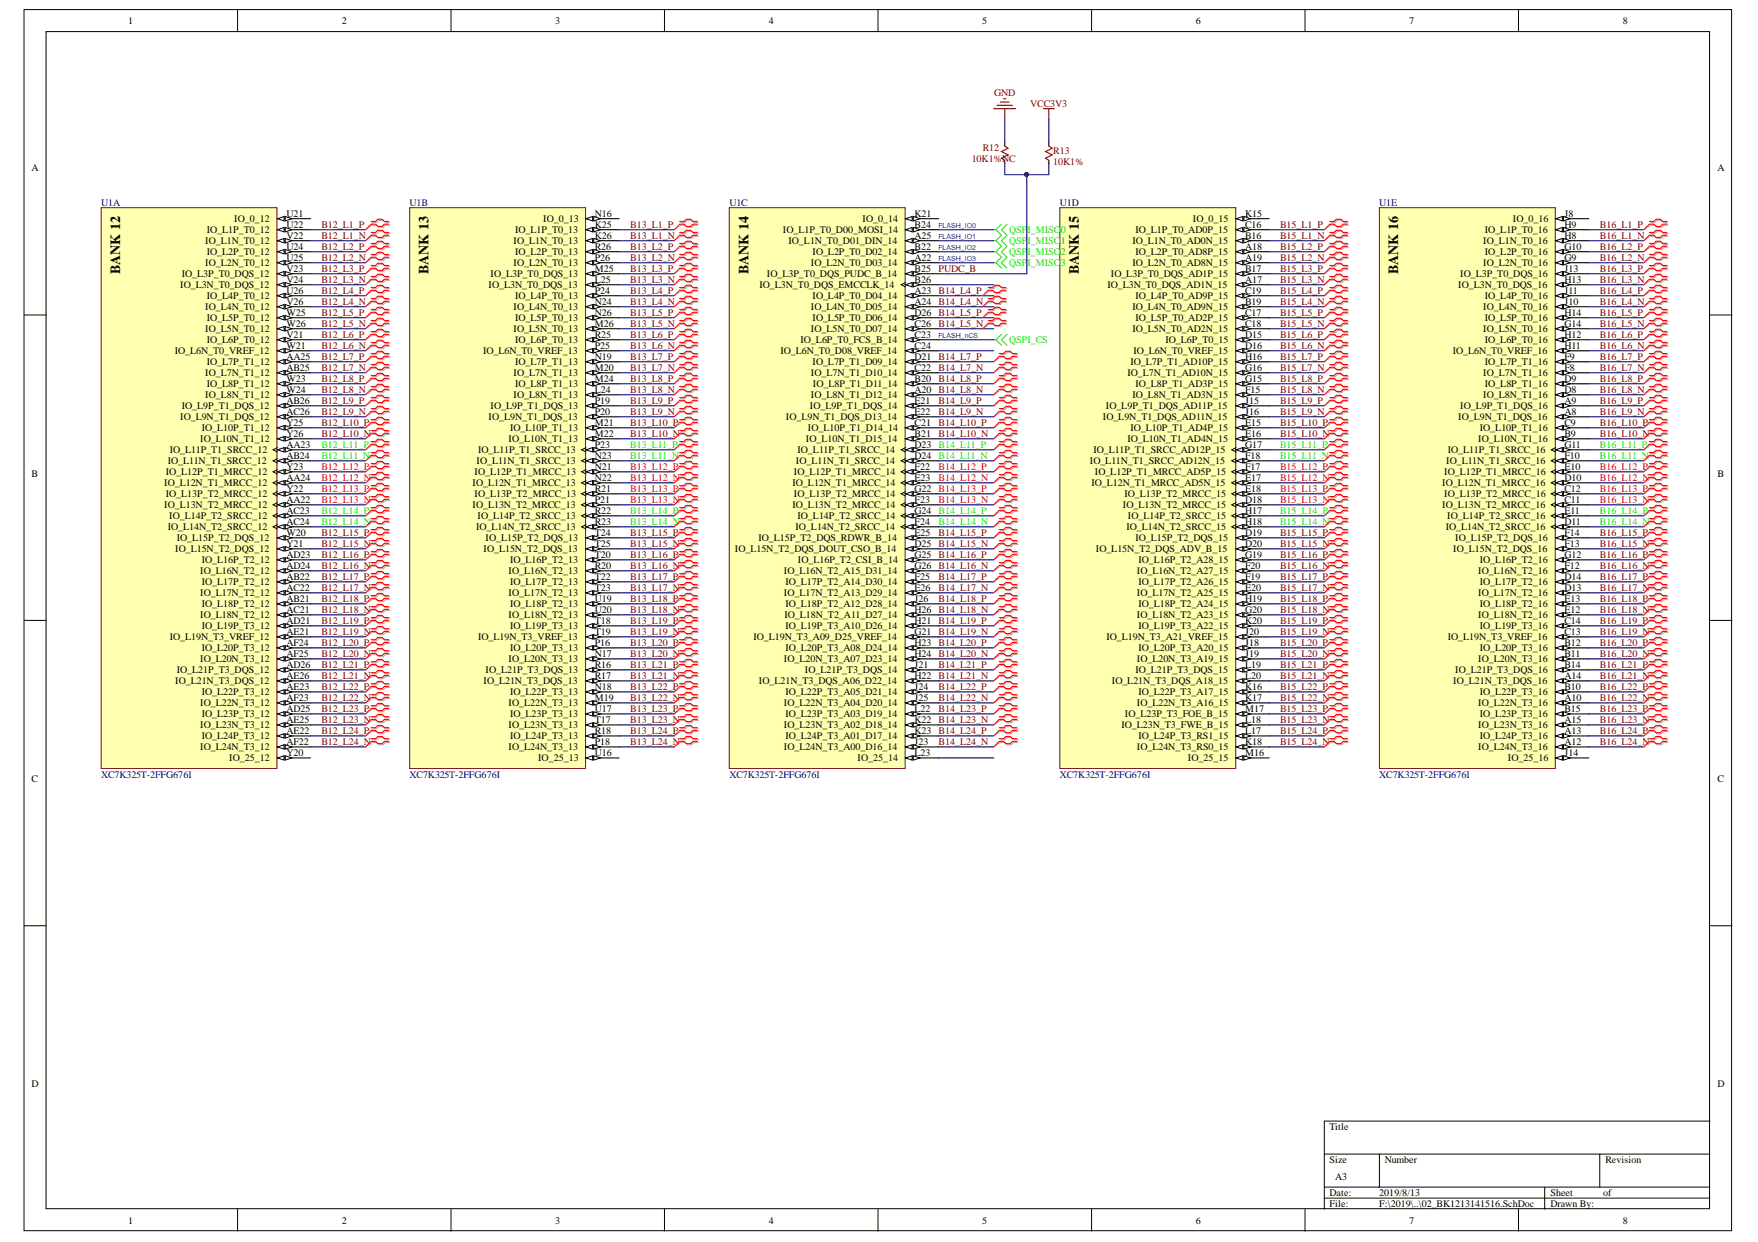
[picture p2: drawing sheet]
<svg xmlns="http://www.w3.org/2000/svg" width="297mm" height="210mm" viewBox="0 0 297 210" stroke-linecap="round" stroke-linejoin="round" font-family="sans-serif">
<defs><g id="words">
<g font-size="2.4">
<text x="20.3" y="46.2" transform="rotate(-90 20.3 46.2)">BANK 12</text>
<text x="72.4" y="46.2" transform="rotate(-90 72.4 46.2)">BANK 13</text>
<text x="126.5" y="46.2" transform="rotate(-90 126.5 46.2)">BANK 14</text>
<text x="182.3" y="46.2" transform="rotate(-90 182.3 46.2)">BANK 15</text>
<text x="236.2" y="46.2" transform="rotate(-90 236.2 46.2)">BANK 16</text>
</g>
<g font-size="1.7">
<text x="21.7" y="4.1">1</text>
<text x="57.8" y="4.1">2</text>
<text x="93.8" y="4.1">3</text>
<text x="129.9" y="4.1">4</text>
<text x="166" y="4.1">5</text>
<text x="202.1" y="4.1">6</text>
<text x="238.1" y="4.1">7</text>
<text x="274.2" y="4.1">8</text>
<text x="5.3" y="28.9">A</text>
<text x="290.2" y="28.9">A</text>
<text x="34.7" y="41.2">IO_L1N_T0_12</text>
<text x="34.9" y="39.4">IO_L1P_T0_12</text>
<text x="39.6" y="37.5">IO_0_12</text>
<text x="48.4" y="40.3">V22</text>
<text x="48.4" y="38.5">U22</text>
<text x="48.4" y="36.6">U21</text>
<text x="86.8" y="41.2">IO_L1N_T0_13</text>
<text x="87" y="39.4">IO_L1P_T0_13</text>
<text x="91.8" y="37.5">IO_0_13</text>
<text x="100.5" y="40.3">K26</text>
<text x="100.5" y="38.5">K25</text>
<text x="100.5" y="36.6">N16</text>
<text x="132.3" y="39.4">IO_L1P_T0_D00_MOSI_14</text>
<text x="133.2" y="41.2">IO_L1N_T0_D01_DIN_14</text>
<text x="145.7" y="37.5">IO_0_14</text>
<text x="154.5" y="40.3">A25</text>
<text x="154.5" y="38.5">B24</text>
<text x="154.5" y="36.6">K21</text>
<text x="191.3" y="41.2">IO_L1N_T0_AD0N_15</text>
<text x="191.8" y="39.4">IO_L1P_T0_AD0P_15</text>
<text x="201.6" y="37.5">IO_0_15</text>
<text x="210.4" y="40.3">B16</text>
<text x="210.4" y="38.5">C16</text>
<text x="210.4" y="36.6">K15</text>
<text x="250.6" y="41.2">IO_L1N_T0_16</text>
<text x="250.9" y="39.4">IO_L1P_T0_16</text>
<text x="255.6" y="37.5">IO_0_16</text>
<text x="264.3" y="40.3">H8</text>
<text x="264.3" y="38.5">H9</text>
<text x="264.3" y="36.6">J8</text>
<text x="30.7" y="46.8">IO_L3P_T0_DQS_12</text>
<text x="34.7" y="45">IO_L2N_T0_12</text>
<text x="34.9" y="43.1">IO_L2P_T0_12</text>
<text x="48.4" y="47.8">V24</text>
<text x="48.4" y="45.9">V23</text>
<text x="48.4" y="44">U25</text>
<text x="48.4" y="42.2">U24</text>
<text x="82.9" y="46.8">IO_L3P_T0_DQS_13</text>
<text x="86.8" y="45">IO_L2N_T0_13</text>
<text x="87" y="43.1">IO_L2P_T0_13</text>
<text x="100.5" y="47.8">L25</text>
<text x="100.5" y="45.9">M25</text>
<text x="100.5" y="44">P26</text>
<text x="100.5" y="42.2">R26</text>
<text x="129.6" y="46.8">IO_L3P_T0_DQS_PUDC_B_14</text>
<text x="137" y="45">IO_L2N_T0_D03_14</text>
<text x="137.3" y="43.1">IO_L2P_T0_D02_14</text>
<text x="154.5" y="47.8">B26</text>
<text x="154.5" y="45.9">B25</text>
<text x="154.5" y="44">A22</text>
<text x="154.5" y="42.2">B22</text>
<text x="187.7" y="46.8">IO_L3P_T0_DQS_AD1P_15</text>
<text x="191.3" y="45">IO_L2N_T0_AD8N_15</text>
<text x="191.8" y="43.1">IO_L2P_T0_AD8P_15</text>
<text x="210.4" y="47.8">A17</text>
<text x="210.4" y="45.9">B17</text>
<text x="210.4" y="44">A19</text>
<text x="210.4" y="42.2">A18</text>
<text x="246.7" y="46.8">IO_L3P_T0_DQS_16</text>
<text x="250.6" y="45">IO_L2N_T0_16</text>
<text x="250.9" y="43.1">IO_L2P_T0_16</text>
<text x="264.3" y="47.8">H13</text>
<text x="264.3" y="45.9">J13</text>
<text x="264.3" y="44">G9</text>
<text x="264.3" y="42.2">G10</text>
<text x="30.5" y="48.7">IO_L3N_T0_DQS_12</text>
<text x="34.7" y="52.4">IO_L4N_T0_12</text>
<text x="34.9" y="50.5">IO_L4P_T0_12</text>
<text x="48.4" y="53.3">W25</text>
<text x="48.4" y="51.5">V26</text>
<text x="48.4" y="49.6">U26</text>
<text x="82.6" y="48.7">IO_L3N_T0_DQS_13</text>
<text x="86.8" y="52.4">IO_L4N_T0_13</text>
<text x="87" y="50.5">IO_L4P_T0_13</text>
<text x="100.5" y="53.3">N26</text>
<text x="100.5" y="51.5">N24</text>
<text x="100.5" y="49.6">P24</text>
<text x="128.3" y="48.7">IO_L3N_T0_DQS_EMCCLK_14</text>
<text x="137" y="52.4">IO_L4N_T0_D05_14</text>
<text x="137.3" y="50.5">IO_L4P_T0_D04_14</text>
<text x="154.5" y="53.3">D26 B14_L5_P</text>
<text x="154.5" y="51.5">A24 B14_L4_N</text>
<text x="154.5" y="49.6">A23 B14_L4_P</text>
<text x="187.1" y="48.7">IO_L3N_T0_DQS_AD1N_15</text>
<text x="191.3" y="52.4">IO_L4N_T0_AD9N_15</text>
<text x="191.8" y="50.5">IO_L4P_T0_AD9P_15</text>
<text x="210.4" y="53.3">C17</text>
<text x="210.4" y="51.5">B19</text>
<text x="210.4" y="49.6">C19</text>
<text x="246.4" y="48.7">IO_L3N_T0_DQS_16</text>
<text x="250.6" y="52.4">IO_L4N_T0_16</text>
<text x="250.9" y="50.5">IO_L4P_T0_16</text>
<text x="264.3" y="53.3">H14</text>
<text x="264.3" y="51.5">J10</text>
<text x="264.3" y="49.6">J11</text>
<text x="29.5" y="59.8">IO_L6N_T0_VREF_12</text>
<text x="34.7" y="56.1">IO_L5N_T0_12</text>
<text x="34.9" y="58">IO_L6P_T0_12</text>
<text x="34.9" y="54.3">IO_L5P_T0_12</text>
<text x="48.4" y="58.9">W21</text>
<text x="48.4" y="57">V21</text>
<text x="48.4" y="55.2">W26</text>
<text x="81.6" y="59.8">IO_L6N_T0_VREF_13</text>
<text x="86.8" y="56.1">IO_L5N_T0_13</text>
<text x="87" y="58">IO_L6P_T0_13</text>
<text x="87" y="54.3">IO_L5P_T0_13</text>
<text x="100.5" y="58.9">P25</text>
<text x="100.5" y="57">R25</text>
<text x="100.5" y="55.2">M26</text>
<text x="131.9" y="59.8">IO_L6N_T0_D08_VREF_14</text>
<text x="135.3" y="58">IO_L6P_T0_FCS_B_14</text>
<text x="137" y="56.1">IO_L5N_T0_D07_14</text>
<text x="137.3" y="54.3">IO_L5P_T0_D06_14</text>
<text x="154.5" y="58.9">C24</text>
<text x="154.5" y="57">C23</text>
<text x="154.5" y="55.2">C26</text>
<text x="191.3" y="56.1">IO_L5N_T0_AD2N_15</text>
<text x="191.5" y="59.8">IO_L6N_T0_VREF_15</text>
<text x="191.8" y="54.3">IO_L5P_T0_AD2P_15</text>
<text x="196.9" y="58">IO_L6P_T0_15</text>
<text x="210.4" y="58.9">D16</text>
<text x="210.4" y="57">D15</text>
<text x="210.4" y="55.2">C18</text>
<text x="245.5" y="59.8">IO_L6N_T0_VREF_16</text>
<text x="250.6" y="56.1">IO_L5N_T0_16</text>
<text x="250.9" y="58">IO_L6P_T0_16</text>
<text x="250.9" y="54.3">IO_L5P_T0_16</text>
<text x="264.3" y="58.9">H11</text>
<text x="264.3" y="57">H12</text>
<text x="264.3" y="55.2">G14</text>
<text x="34.7" y="63.6">IO_L7N_T1_12</text>
<text x="34.9" y="65.4">IO_L8P_T1_12</text>
<text x="34.9" y="61.7">IO_L7P_T1_12</text>
<text x="48.4" y="64.5">W23</text>
<text x="48.4" y="62.6">AB25</text>
<text x="48.4" y="60.8">AA25</text>
<text x="86.8" y="63.6">IO_L7N_T1_13</text>
<text x="87" y="65.4">IO_L8P_T1_13</text>
<text x="87" y="61.7">IO_L7P_T1_13</text>
<text x="100.5" y="64.5">M24</text>
<text x="100.5" y="62.6">M20</text>
<text x="100.5" y="60.8">N19</text>
<text x="137" y="63.6">IO_L7N_T1_D10_14</text>
<text x="137.3" y="61.7">IO_L7P_T1_D09_14</text>
<text x="137.4" y="65.4">IO_L8P_T1_D11_14</text>
<text x="154.5" y="64.5">B20</text>
<text x="154.5" y="62.6">C22</text>
<text x="154.5" y="60.8">D21 B14_L7_P</text>
<text x="190.5" y="63.6">IO_L7N_T1_AD10N_15</text>
<text x="191" y="61.7">IO_L7P_T1_AD10P_15</text>
<text x="191.8" y="65.4">IO_L8P_T1_AD3P_15</text>
<text x="210.4" y="64.5">G15</text>
<text x="210.4" y="62.6">G16</text>
<text x="210.4" y="60.8">H16</text>
<text x="250.6" y="63.6">IO_L7N_T1_16</text>
<text x="250.9" y="65.4">IO_L8P_T1_16</text>
<text x="250.9" y="61.7">IO_L7P_T1_16</text>
<text x="264.3" y="64.5">D9</text>
<text x="264.3" y="62.6">F8</text>
<text x="264.3" y="60.8">F9</text>
<text x="30.5" y="71">IO_L9N_T1_DQS_12</text>
<text x="30.7" y="69.1">IO_L9P_T1_DQS_12</text>
<text x="34.7" y="67.3">IO_L8N_T1_12</text>
<text x="48.4" y="71.9">Y25</text>
<text x="48.4" y="70.1">AC26</text>
<text x="48.4" y="68.2">AB26</text>
<text x="48.4" y="66.3">W24</text>
<text x="82.6" y="71">IO_L9N_T1_DQS_13</text>
<text x="82.9" y="69.1">IO_L9P_T1_DQS_13</text>
<text x="86.8" y="67.3">IO_L8N_T1_13</text>
<text x="100.5" y="71.9">M21</text>
<text x="100.5" y="70.1">P20</text>
<text x="100.5" y="68.2">P19</text>
<text x="100.5" y="66.3">L24</text>
<text x="132.8" y="71">IO_L9N_T1_DQS_D13_14</text>
<text x="136.9" y="69.1">IO_L9P_T1_DQS_14</text>
<text x="137" y="67.3">IO_L8N_T1_D12_14</text>
<text x="154.5" y="71.9">C21</text>
<text x="154.5" y="70.1">E22</text>
<text x="154.5" y="68.2">E21</text>
<text x="154.5" y="66.3">A20 B14_L8_N</text>
<text x="186.3" y="71">IO_L9N_T1_DQS_AD11N_15</text>
<text x="186.8" y="69.1">IO_L9P_T1_DQS_AD11P_15</text>
<text x="191.3" y="67.3">IO_L8N_T1_AD3N_15</text>
<text x="210.4" y="71.9">E15</text>
<text x="210.4" y="70.1">J16</text>
<text x="210.4" y="68.2">J15</text>
<text x="210.4" y="66.3">F15</text>
<text x="246.4" y="71">IO_L9N_T1_DQS_16</text>
<text x="246.7" y="69.1">IO_L9P_T1_DQS_16</text>
<text x="250.6" y="67.3">IO_L8N_T1_16</text>
<text x="264.3" y="71.9">C9</text>
<text x="264.3" y="70.1">A8</text>
<text x="264.3" y="68.2">A9</text>
<text x="264.3" y="66.3">D8</text>
<text x="28.7" y="76.6">IO_L11P_T1_SRCC_12</text>
<text x="33.8" y="74.7">IO_L10N_T1_12</text>
<text x="34.1" y="72.9">IO_L10P_T1_12</text>
<text x="48.4" y="77.5">AB24</text>
<text x="48.4" y="75.6">AA23</text>
<text x="48.4" y="73.8">Y26</text>
<text x="80.8" y="76.6">IO_L11P_T1_SRCC_13</text>
<text x="85.9" y="74.7">IO_L10N_T1_13</text>
<text x="86.2" y="72.9">IO_L10P_T1_13</text>
<text x="100.5" y="77.5">N23</text>
<text x="100.5" y="75.6">P23</text>
<text x="100.5" y="73.8">M22</text>
<text x="134.7" y="76.6">IO_L11P_T1_SRCC_14</text>
<text x="136.2" y="74.7">IO_L10N_T1_D15_14</text>
<text x="136.5" y="72.9">IO_L10P_T1_D14_14</text>
<text x="154.5" y="77.5">D24 B14_L11_N</text>
<text x="154.5" y="75.6">D23 B14_L11_P</text>
<text x="154.5" y="73.8">B21</text>
<text x="184.7" y="76.6">IO_L11P_T1_SRCC_AD12P_15</text>
<text x="190.5" y="74.7">IO_L10N_T1_AD4N_15</text>
<text x="191" y="72.9">IO_L10P_T1_AD4P_15</text>
<text x="210.4" y="77.5">F18</text>
<text x="210.4" y="75.6">G17</text>
<text x="210.4" y="73.8">E16</text>
<text x="244.6" y="76.6">IO_L11P_T1_SRCC_16</text>
<text x="249.8" y="74.7">IO_L10N_T1_16</text>
<text x="250" y="72.9">IO_L10P_T1_16</text>
<text x="264.3" y="77.5">F10</text>
<text x="264.3" y="75.6">G11</text>
<text x="264.3" y="73.8">B9</text>
<text x="5.3" y="80.5">B</text>
<text x="27.7" y="82.1">IO_L12N_T1_MRCC_12</text>
<text x="28" y="80.3">IO_L12P_T1_MRCC_12</text>
<text x="28.3" y="78.4">IO_L11N_T1_SRCC_12</text>
<text x="48.4" y="83.1">Y22</text>
<text x="48.4" y="81.2">AA24</text>
<text x="48.4" y="79.4">Y23</text>
<text x="79.8" y="82.1">IO_L12N_T1_MRCC_13</text>
<text x="80.2" y="80.3">IO_L12P_T1_MRCC_13</text>
<text x="80.5" y="78.4">IO_L11N_T1_SRCC_13</text>
<text x="100.5" y="83.1">R21</text>
<text x="100.5" y="81.2">N22</text>
<text x="100.5" y="79.4">N21</text>
<text x="133.9" y="82.1">IO_L12N_T1_MRCC_14</text>
<text x="134.2" y="80.3">IO_L12P_T1_MRCC_14</text>
<text x="134.5" y="78.4">IO_L11N_T1_SRCC_14</text>
<text x="154.5" y="83.1">G22 B14_L13_P</text>
<text x="154.5" y="81.2">E23</text>
<text x="154.5" y="79.4">F22</text>
<text x="184.1" y="78.4">IO_L11N_T1_SRCC_AD12N_15</text>
<text x="184.4" y="82.1">IO_L12N_T1_MRCC_AD5N_15</text>
<text x="185" y="80.3">IO_L12P_T1_MRCC_AD5P_15</text>
<text x="210.4" y="83.1">E18</text>
<text x="210.4" y="81.2">E17</text>
<text x="210.4" y="79.4">F17</text>
<text x="243.7" y="82.1">IO_L12N_T1_MRCC_16</text>
<text x="244" y="80.3">IO_L12P_T1_MRCC_16</text>
<text x="244.4" y="78.4">IO_L11N_T1_SRCC_16</text>
<text x="264.3" y="83.1">C12</text>
<text x="264.3" y="81.2">D10</text>
<text x="264.3" y="79.4">E10</text>
<text x="290.2" y="80.5">B</text>
<text x="27.7" y="85.9">IO_L13N_T2_MRCC_12</text>
<text x="28" y="84">IO_L13P_T2_MRCC_12</text>
<text x="28.3" y="89.6">IO_L14N_T2_SRCC_12</text>
<text x="28.6" y="87.7">IO_L14P_T2_SRCC_12</text>
<text x="48.4" y="88.7">AC24</text>
<text x="48.4" y="86.8">AC23</text>
<text x="48.4" y="84.9">AA22</text>
<text x="79.8" y="85.9">IO_L13N_T2_MRCC_13</text>
<text x="80.2" y="84">IO_L13P_T2_MRCC_13</text>
<text x="80.4" y="89.6">IO_L14N_T2_SRCC_13</text>
<text x="80.7" y="87.7">IO_L14P_T2_SRCC_13</text>
<text x="100.5" y="88.7">R23</text>
<text x="100.5" y="86.8">R22</text>
<text x="100.5" y="84.9">P21</text>
<text x="133.9" y="85.9">IO_L13N_T2_MRCC_14</text>
<text x="134.2" y="84">IO_L13P_T2_MRCC_14</text>
<text x="134.4" y="89.6">IO_L14N_T2_SRCC_14</text>
<text x="134.7" y="87.7">IO_L14P_T2_SRCC_14</text>
<text x="154.5" y="88.7">F24</text>
<text x="154.5" y="86.8">G24 B14_L14_P</text>
<text x="154.5" y="84.9">F23</text>
<text x="189.7" y="85.9">IO_L13N_T2_MRCC_15</text>
<text x="190" y="84">IO_L13P_T2_MRCC_15</text>
<text x="190.3" y="89.6">IO_L14N_T2_SRCC_15</text>
<text x="190.6" y="87.7">IO_L14P_T2_SRCC_15</text>
<text x="210.4" y="88.7">H18</text>
<text x="210.4" y="86.8">H17</text>
<text x="210.4" y="84.9">D18</text>
<text x="243.7" y="85.9">IO_L13N_T2_MRCC_16</text>
<text x="244" y="84">IO_L13P_T2_MRCC_16</text>
<text x="244.3" y="89.6">IO_L14N_T2_SRCC_16</text>
<text x="244.5" y="87.7">IO_L14P_T2_SRCC_16</text>
<text x="264.3" y="88.7">D11</text>
<text x="264.3" y="86.8">E11</text>
<text x="264.3" y="84.9">C11</text>
<text x="29.6" y="93.3">IO_L15N_T2_DQS_12</text>
<text x="29.9" y="91.4">IO_L15P_T2_DQS_12</text>
<text x="34.1" y="95.2">IO_L16P_T2_12</text>
<text x="48.4" y="94.2">AD23</text>
<text x="48.4" y="92.4">Y21</text>
<text x="48.4" y="90.5">W20</text>
<text x="81.7" y="93.3">IO_L15N_T2_DQS_13</text>
<text x="82" y="91.4">IO_L15P_T2_DQS_13</text>
<text x="86.2" y="95.2">IO_L16P_T2_13</text>
<text x="100.5" y="94.2">T20</text>
<text x="100.5" y="92.4">T25</text>
<text x="100.5" y="90.5">T24</text>
<text x="124.2" y="93.3">IO_L15N_T2_DQS_DOUT_CSO_B_14</text>
<text x="128.1" y="91.4">IO_L15P_T2_DQS_RDWR_B_14</text>
<text x="134.8" y="95.2">IO_L16P_T2_CSI_B_14</text>
<text x="154.5" y="94.2">G25 B14_L16_P</text>
<text x="154.5" y="92.4">D25 B14_L15_N</text>
<text x="154.5" y="90.5">E25</text>
<text x="185.2" y="93.3">IO_L15N_T2_DQS_ADV_B_15</text>
<text x="191.8" y="91.4">IO_L15P_T2_DQS_15</text>
<text x="192.3" y="95.2">IO_L16P_T2_A28_15</text>
<text x="210.4" y="94.2">G19</text>
<text x="210.4" y="92.4">D20</text>
<text x="210.4" y="90.5">D19</text>
<text x="245.6" y="93.3">IO_L15N_T2_DQS_16</text>
<text x="245.9" y="91.4">IO_L15P_T2_DQS_16</text>
<text x="250" y="95.2">IO_L16P_T2_16</text>
<text x="264.3" y="94.2">G12</text>
<text x="264.3" y="92.4">F13</text>
<text x="264.3" y="90.5">F14</text>
<text x="33.8" y="100.7">IO_L17N_T2_12</text>
<text x="33.8" y="97">IO_L16N_T2_12</text>
<text x="34.1" y="98.9">IO_L17P_T2_12</text>
<text x="48.4" y="101.7">AB21</text>
<text x="48.4" y="99.8">AC22</text>
<text x="48.4" y="98">AB22</text>
<text x="48.4" y="96.1">AD24</text>
<text x="85.9" y="100.7">IO_L17N_T2_13</text>
<text x="85.9" y="97">IO_L16N_T2_13</text>
<text x="86.2" y="98.9">IO_L17P_T2_13</text>
<text x="100.5" y="101.7">U19</text>
<text x="100.5" y="99.8">T23</text>
<text x="100.5" y="98">T22</text>
<text x="100.5" y="96.1">R20</text>
<text x="132.5" y="100.7">IO_L17N_T2_A13_D29_14</text>
<text x="132.5" y="97">IO_L16N_T2_A15_D31_14</text>
<text x="132.7" y="98.9">IO_L17P_T2_A14_D30_14</text>
<text x="154.5" y="101.7">J26</text>
<text x="154.5" y="99.8">E26</text>
<text x="154.5" y="98">F25</text>
<text x="154.5" y="96.1">G26 B14_L16_N</text>
<text x="192.1" y="100.7">IO_L17N_T2_A25_15</text>
<text x="192.1" y="97">IO_L16N_T2_A27_15</text>
<text x="192.3" y="98.9">IO_L17P_T2_A26_15</text>
<text x="210.4" y="101.7">H19</text>
<text x="210.4" y="99.8">E20</text>
<text x="210.4" y="98">F19</text>
<text x="210.4" y="96.1">F20</text>
<text x="249.8" y="100.7">IO_L17N_T2_16</text>
<text x="249.8" y="97">IO_L16N_T2_16</text>
<text x="250" y="98.9">IO_L17P_T2_16</text>
<text x="264.3" y="101.7">E13</text>
<text x="264.3" y="99.8">D13</text>
<text x="264.3" y="98">D14</text>
<text x="264.3" y="96.1">F12</text>
<text x="33.8" y="104.5">IO_L18N_T2_12</text>
<text x="34.1" y="106.3">IO_L19P_T3_12</text>
<text x="34.1" y="102.6">IO_L18P_T2_12</text>
<text x="48.4" y="107.2">AE21</text>
<text x="48.4" y="105.4">AD21</text>
<text x="48.4" y="103.5">AC21</text>
<text x="85.9" y="104.5">IO_L18N_T2_13</text>
<text x="86.2" y="106.3">IO_L19P_T3_13</text>
<text x="86.2" y="102.6">IO_L18P_T2_13</text>
<text x="100.5" y="107.2">T19</text>
<text x="100.5" y="105.4">T18</text>
<text x="100.5" y="103.5">U20</text>
<text x="132.5" y="104.5">IO_L18N_T2_A11_D27_14</text>
<text x="132.7" y="106.3">IO_L19P_T3_A10_D26_14</text>
<text x="132.7" y="102.6">IO_L18P_T2_A12_D28_14</text>
<text x="154.5" y="107.2">G21 B14_L19_N</text>
<text x="154.5" y="105.4">H21 B14_L19_P</text>
<text x="154.5" y="103.5">H26 B14_L18_N</text>
<text x="192.1" y="104.5">IO_L18N_T2_A23_15</text>
<text x="192.3" y="106.3">IO_L19P_T3_A22_15</text>
<text x="192.3" y="102.6">IO_L18P_T2_A24_15</text>
<text x="210.4" y="107.2">J20</text>
<text x="210.4" y="105.4">K20</text>
<text x="210.4" y="103.5">G20</text>
<text x="249.8" y="104.5">IO_L18N_T2_16</text>
<text x="250" y="106.3">IO_L19P_T3_16</text>
<text x="250" y="102.6">IO_L18P_T2_16</text>
<text x="264.3" y="107.2">C13</text>
<text x="264.3" y="105.4">C14</text>
<text x="264.3" y="103.5">E12</text>
<text x="28.7" y="108.2">IO_L19N_T3_VREF_12</text>
<text x="29.9" y="113.8">IO_L21P_T3_DQS_12</text>
<text x="33.8" y="111.9">IO_L20N_T3_12</text>
<text x="34.1" y="110">IO_L20P_T3_12</text>
<text x="48.4" y="112.8">AD26</text>
<text x="48.4" y="111">AF25</text>
<text x="48.4" y="109.1">AF24</text>
<text x="80.8" y="108.2">IO_L19N_T3_VREF_13</text>
<text x="82" y="113.8">IO_L21P_T3_DQS_13</text>
<text x="85.9" y="111.9">IO_L20N_T3_13</text>
<text x="86.2" y="110">IO_L20P_T3_13</text>
<text x="100.5" y="112.8">R16</text>
<text x="100.5" y="111">N17</text>
<text x="100.5" y="109.1">P16</text>
<text x="127.3" y="108.2">IO_L19N_T3_A09_D25_VREF_14</text>
<text x="132.5" y="111.9">IO_L20N_T3_A07_D23_14</text>
<text x="132.7" y="110">IO_L20P_T3_A08_D24_14</text>
<text x="136" y="113.8">IO_L21P_T3_DQS_14</text>
<text x="154.5" y="112.8">J21</text>
<text x="154.5" y="111">H24 B14_L20_N</text>
<text x="154.5" y="109.1">H23 B14_L20_P</text>
<text x="186.9" y="108.2">IO_L19N_T3_A21_VREF_15</text>
<text x="191.8" y="113.8">IO_L21P_T3_DQS_15</text>
<text x="192.1" y="111.9">IO_L20N_T3_A19_15</text>
<text x="192.3" y="110">IO_L20P_T3_A20_15</text>
<text x="210.4" y="112.8">L19</text>
<text x="210.4" y="111">J19</text>
<text x="210.4" y="109.1">J18</text>
<text x="244.6" y="108.2">IO_L19N_T3_VREF_16</text>
<text x="245.9" y="113.8">IO_L21P_T3_DQS_16</text>
<text x="249.8" y="111.9">IO_L20N_T3_16</text>
<text x="250" y="110">IO_L20P_T3_16</text>
<text x="264.3" y="112.8">B14</text>
<text x="264.3" y="111">B11</text>
<text x="264.3" y="109.1">B12</text>
<text x="29.6" y="115.6">IO_L21N_T3_DQS_12</text>
<text x="33.8" y="119.3">IO_L22N_T3_12</text>
<text x="34.1" y="117.5">IO_L22P_T3_12</text>
<text x="48.4" y="118.4">AF23</text>
<text x="48.4" y="116.5">AE23</text>
<text x="48.4" y="114.7">AE26</text>
<text x="81.7" y="115.6">IO_L21N_T3_DQS_13</text>
<text x="85.9" y="119.3">IO_L22N_T3_13</text>
<text x="86.2" y="117.5">IO_L22P_T3_13</text>
<text x="100.5" y="118.4">M19</text>
<text x="100.5" y="116.5">N18</text>
<text x="100.5" y="114.7">R17</text>
<text x="128.2" y="115.6">IO_L21N_T3_DQS_A06_D22_14</text>
<text x="132.5" y="119.3">IO_L22N_T3_A04_D20_14</text>
<text x="132.7" y="117.5">IO_L22P_T3_A05_D21_14</text>
<text x="154.5" y="118.4">J25</text>
<text x="154.5" y="116.5">J24</text>
<text x="154.5" y="114.7">H22 B14_L21_N</text>
<text x="187.9" y="115.6">IO_L21N_T3_DQS_A18_15</text>
<text x="192.1" y="119.3">IO_L22N_T3_A16_15</text>
<text x="192.3" y="117.5">IO_L22P_T3_A17_15</text>
<text x="210.4" y="118.4">K17</text>
<text x="210.4" y="116.5">K16</text>
<text x="210.4" y="114.7">L20</text>
<text x="245.6" y="115.6">IO_L21N_T3_DQS_16</text>
<text x="249.8" y="119.3">IO_L22N_T3_16</text>
<text x="250" y="117.5">IO_L22P_T3_16</text>
<text x="264.3" y="118.4">A10</text>
<text x="264.3" y="116.5">B10</text>
<text x="264.3" y="114.7">A14</text>
<text x="33.8" y="123.1">IO_L23N_T3_12</text>
<text x="34.1" y="124.9">IO_L24P_T3_12</text>
<text x="34.1" y="121.2">IO_L23P_T3_12</text>
<text x="48.4" y="125.8">AF22</text>
<text x="48.4" y="124">AE22</text>
<text x="48.4" y="122.1">AE25</text>
<text x="48.4" y="120.3">AD25</text>
<text x="85.9" y="123.1">IO_L23N_T3_13</text>
<text x="86.2" y="124.9">IO_L24P_T3_13</text>
<text x="86.2" y="121.2">IO_L23P_T3_13</text>
<text x="100.5" y="125.8">P18</text>
<text x="100.5" y="124">R18</text>
<text x="100.5" y="122.1">T17</text>
<text x="100.5" y="120.3">U17</text>
<text x="132.5" y="123.1">IO_L23N_T3_A02_D18_14</text>
<text x="132.7" y="124.9">IO_L24P_T3_A01_D17_14</text>
<text x="132.7" y="121.2">IO_L23P_T3_A03_D19_14</text>
<text x="154.5" y="125.8">J23</text>
<text x="154.5" y="124">K23 B14_L24_P</text>
<text x="154.5" y="122.1">K22 B14_L23_N</text>
<text x="154.5" y="120.3">L22</text>
<text x="189.5" y="123.1">IO_L23N_T3_FWE_B_15</text>
<text x="190.1" y="121.2">IO_L23P_T3_FOE_B_15</text>
<text x="192.3" y="124.9">IO_L24P_T3_RS1_15</text>
<text x="210.4" y="125.8">K18</text>
<text x="210.4" y="124">L17</text>
<text x="210.4" y="122.1">L18</text>
<text x="210.4" y="120.3">M17</text>
<text x="249.8" y="123.1">IO_L23N_T3_16</text>
<text x="250" y="124.9">IO_L24P_T3_16</text>
<text x="250" y="121.2">IO_L23P_T3_16</text>
<text x="264.3" y="125.8">A12</text>
<text x="264.3" y="124">A13</text>
<text x="264.3" y="122.1">A15</text>
<text x="264.3" y="120.3">B15</text>
<text x="33.8" y="126.8">IO_L24N_T3_12</text>
<text x="38.7" y="128.6">IO_25_12</text>
<text x="48.4" y="127.7">Y20</text>
<text x="85.9" y="126.8">IO_L24N_T3_13</text>
<text x="90.9" y="128.6">IO_25_13</text>
<text x="100.5" y="127.7">U16</text>
<text x="132.5" y="126.8">IO_L24N_T3_A00_D16_14</text>
<text x="144.9" y="128.6">IO_25_14</text>
<text x="154.5" y="127.7">L23</text>
<text x="192.1" y="126.8">IO_L24N_T3_RS0_15</text>
<text x="200.7" y="128.6">IO_25_15</text>
<text x="210.4" y="127.7">M16</text>
<text x="249.8" y="126.8">IO_L24N_T3_16</text>
<text x="254.8" y="128.6">IO_25_16</text>
<text x="264.3" y="127.7">J14</text>
<text x="5.3" y="132.2">C</text>
<text x="290.2" y="132.2">C</text>
<text x="5.3" y="183.7">D</text>
<text x="290.2" y="183.7">D</text>
<text x="224.7" y="191">Title</text>
<text x="224.7" y="196.6">Size</text>
<text x="234" y="196.6">Number</text>
<text x="271.3" y="196.6">Revision</text>
<text x="224.7" y="202.2">Date:</text>
<text x="225.6" y="199.4">A3</text>
<text x="233" y="202.2">2019/8/13</text>
<text x="262" y="202.2">Sheet</text>
<text x="270.9" y="202.2">of</text>
<text x="21.7" y="206.8">1</text>
<text x="57.8" y="206.8">2</text>
<text x="93.8" y="206.8">3</text>
<text x="129.9" y="206.8">4</text>
<text x="166" y="206.8">5</text>
<text x="202.1" y="206.8">6</text>
<text x="224.7" y="204">File:</text>
<text x="233" y="204">F:\2019\..\02_BK1213141516.SchDoc</text>
<text x="238.1" y="206.8">7</text>
<text x="262" y="204">Drawn By:</text>
<text x="274.2" y="206.8">8</text>
</g>
<g font-size="1.7" fill="#800000">
<text x="168" y="16.1">GND</text>
<text x="174.1" y="18">VCC3V3</text>
<text x="164.2" y="27.3">10K1%NC</text>
<text x="166" y="25.4">R12</text>
<text x="178" y="26">R13</text>
<text x="178" y="27.9">10K1%</text>
<text x="54.3" y="38.5">B12_L1_P</text>
<text x="54.3" y="40.3">B12_L1_N</text>
<text x="106.5" y="38.5">B13_L1_P</text>
<text x="106.5" y="40.3">B13_L1_N</text>
<text x="216.3" y="38.5">B15_L1_P</text>
<text x="216.3" y="40.3">B15_L1_N</text>
<text x="270.3" y="38.5">B16_L1_P</text>
<text x="270.3" y="40.3">B16_L1_N</text>
<text x="54.3" y="42.2">B12_L2_P</text>
<text x="54.3" y="44">B12_L2_N</text>
<text x="54.3" y="45.9">B12_L3_P</text>
<text x="54.3" y="47.8">B12_L3_N</text>
<text x="106.5" y="42.2">B13_L2_P</text>
<text x="106.5" y="44">B13_L2_N</text>
<text x="106.5" y="45.9">B13_L3_P</text>
<text x="106.5" y="47.8">B13_L3_N</text>
<text x="158.6" y="45.9">PUDC_B</text>
<text x="216.3" y="42.2">B15_L2_P</text>
<text x="216.3" y="44">B15_L2_N</text>
<text x="216.3" y="45.9">B15_L3_P</text>
<text x="216.3" y="47.8">B15_L3_N</text>
<text x="270.3" y="42.2">B16_L2_P</text>
<text x="270.3" y="44">B16_L2_N</text>
<text x="270.3" y="45.9">B16_L3_P</text>
<text x="270.3" y="47.8">B16_L3_N</text>
<text x="54.3" y="49.6">B12_L4_P</text>
<text x="54.3" y="51.5">B12_L4_N</text>
<text x="54.3" y="53.3">B12_L5_P</text>
<text x="106.5" y="49.6">B13_L4_P</text>
<text x="106.5" y="51.5">B13_L4_N</text>
<text x="106.5" y="53.3">B13_L5_P</text>
<text x="216.3" y="49.6">B15_L4_P</text>
<text x="216.3" y="51.5">B15_L4_N</text>
<text x="216.3" y="53.3">B15_L5_P</text>
<text x="270.3" y="49.6">B16_L4_P</text>
<text x="270.3" y="51.5">B16_L4_N</text>
<text x="270.3" y="53.3">B16_L5_P</text>
<text x="54.3" y="55.2">B12_L5_N</text>
<text x="54.3" y="57">B12_L6_P</text>
<text x="54.3" y="58.9">B12_L6_N</text>
<text x="106.5" y="55.2">B13_L5_N</text>
<text x="106.5" y="57">B13_L6_P</text>
<text x="106.5" y="58.9">B13_L6_N</text>
<text x="158.6" y="55.2">B14_L5_N</text>
<text x="216.3" y="55.2">B15_L5_N</text>
<text x="216.3" y="57">B15_L6_P</text>
<text x="216.3" y="58.9">B15_L6_N</text>
<text x="270.3" y="55.2">B16_L5_N</text>
<text x="270.3" y="57">B16_L6_P</text>
<text x="270.3" y="58.9">B16_L6_N</text>
<text x="54.3" y="60.8">B12_L7_P</text>
<text x="54.3" y="62.6">B12_L7_N</text>
<text x="54.3" y="64.5">B12_L8_P</text>
<text x="106.5" y="60.8">B13_L7_P</text>
<text x="106.5" y="62.6">B13_L7_N</text>
<text x="106.5" y="64.5">B13_L8_P</text>
<text x="158.6" y="62.6">B14_L7_N</text>
<text x="158.6" y="64.5">B14_L8_P</text>
<text x="216.3" y="60.8">B15_L7_P</text>
<text x="216.3" y="62.6">B15_L7_N</text>
<text x="216.3" y="64.5">B15_L8_P</text>
<text x="270.3" y="60.8">B16_L7_P</text>
<text x="270.3" y="62.6">B16_L7_N</text>
<text x="270.3" y="64.5">B16_L8_P</text>
<text x="54.3" y="66.3">B12_L8_N</text>
<text x="54.3" y="68.2">B12_L9_P</text>
<text x="54.3" y="70.1">B12_L9_N</text>
<text x="54.3" y="71.9">B12_L10_P</text>
<text x="106.5" y="66.3">B13_L8_N</text>
<text x="106.5" y="68.2">B13_L9_P</text>
<text x="106.5" y="70.1">B13_L9_N</text>
<text x="106.5" y="71.9">B13_L10_P</text>
<text x="158.6" y="68.2">B14_L9_P</text>
<text x="158.6" y="70.1">B14_L9_N</text>
<text x="158.6" y="71.9">B14_L10_P</text>
<text x="216.3" y="66.3">B15_L8_N</text>
<text x="216.3" y="68.2">B15_L9_P</text>
<text x="216.3" y="70.1">B15_L9_N</text>
<text x="216.3" y="71.9">B15_L10_P</text>
<text x="270.3" y="66.3">B16_L8_N</text>
<text x="270.3" y="68.2">B16_L9_P</text>
<text x="270.3" y="70.1">B16_L9_N</text>
<text x="270.3" y="71.9">B16_L10_P</text>
<text x="54.3" y="73.8">B12_L10_N</text>
<text x="106.5" y="73.8">B13_L10_N</text>
<text x="158.6" y="73.8">B14_L10_N</text>
<text x="216.3" y="73.8">B15_L10_N</text>
<text x="270.3" y="73.8">B16_L10_N</text>
<text x="54.3" y="90.5">B12_L15_P</text>
<text x="54.3" y="92.4">B12_L15_N</text>
<text x="54.3" y="94.2">B12_L16_P</text>
<text x="106.5" y="90.5">B13_L15_P</text>
<text x="106.5" y="92.4">B13_L15_N</text>
<text x="106.5" y="94.2">B13_L16_P</text>
<text x="158.6" y="90.5">B14_L15_P</text>
<text x="216.3" y="90.5">B15_L15_P</text>
<text x="216.3" y="92.4">B15_L15_N</text>
<text x="216.3" y="94.2">B15_L16_P</text>
<text x="270.3" y="90.5">B16_L15_P</text>
<text x="270.3" y="92.4">B16_L15_N</text>
<text x="270.3" y="94.2">B16_L16_P</text>
<text x="54.3" y="96.1">B12_L16_N</text>
<text x="54.3" y="98">B12_L17_P</text>
<text x="54.3" y="99.8">B12_L17_N</text>
<text x="54.3" y="101.7">B12_L18_P</text>
<text x="106.5" y="96.1">B13_L16_N</text>
<text x="106.5" y="98">B13_L17_P</text>
<text x="106.5" y="99.8">B13_L17_N</text>
<text x="106.5" y="101.7">B13_L18_P</text>
<text x="158.6" y="98">B14_L17_P</text>
<text x="158.6" y="99.8">B14_L17_N</text>
<text x="158.6" y="101.7">B14_L18_P</text>
<text x="216.3" y="96.1">B15_L16_N</text>
<text x="216.3" y="98">B15_L17_P</text>
<text x="216.3" y="99.8">B15_L17_N</text>
<text x="216.3" y="101.7">B15_L18_P</text>
<text x="270.3" y="96.1">B16_L16_N</text>
<text x="270.3" y="98">B16_L17_P</text>
<text x="270.3" y="99.8">B16_L17_N</text>
<text x="270.3" y="101.7">B16_L18_P</text>
<text x="54.3" y="103.5">B12_L18_N</text>
<text x="54.3" y="105.4">B12_L19_P</text>
<text x="54.3" y="107.2">B12_L19_N</text>
<text x="106.5" y="105.4">B13_L19_P</text>
<text x="106.5" y="107.2">B13_L19_N</text>
<text x="106.5" y="103.5">B13_L18_N</text>
<text x="216.3" y="103.5">B15_L18_N</text>
<text x="216.3" y="105.4">B15_L19_P</text>
<text x="216.3" y="107.2">B15_L19_N</text>
<text x="270.3" y="103.5">B16_L18_N</text>
<text x="270.3" y="105.4">B16_L19_P</text>
<text x="270.3" y="107.2">B16_L19_N</text>
<text x="54.3" y="111">B12_L20_N</text>
<text x="54.3" y="109.1">B12_L20_P</text>
<text x="54.3" y="112.8">B12_L21_P</text>
<text x="106.5" y="109.1">B13_L20_P</text>
<text x="106.5" y="111">B13_L20_N</text>
<text x="106.5" y="112.8">B13_L21_P</text>
<text x="158.6" y="112.8">B14_L21_P</text>
<text x="216.3" y="109.1">B15_L20_P</text>
<text x="216.3" y="111">B15_L20_N</text>
<text x="216.3" y="112.8">B15_L21_P</text>
<text x="270.3" y="109.1">B16_L20_P</text>
<text x="270.3" y="111">B16_L20_N</text>
<text x="270.3" y="112.8">B16_L21_P</text>
<text x="54.3" y="114.7">B12_L21_N</text>
<text x="54.3" y="118.4">B12_L22_N</text>
<text x="54.3" y="116.5">B12_L22_P</text>
<text x="106.5" y="114.7">B13_L21_N</text>
<text x="106.5" y="116.5">B13_L22_P</text>
<text x="106.5" y="118.4">B13_L22_N</text>
<text x="158.6" y="116.5">B14_L22_P</text>
<text x="158.6" y="118.4">B14_L22_N</text>
<text x="216.3" y="114.7">B15_L21_N</text>
<text x="216.3" y="116.5">B15_L22_P</text>
<text x="216.3" y="118.4">B15_L22_N</text>
<text x="270.3" y="114.7">B16_L21_N</text>
<text x="270.3" y="116.5">B16_L22_P</text>
<text x="270.3" y="118.4">B16_L22_N</text>
<text x="54.3" y="120.3">B12_L23_P</text>
<text x="54.3" y="122.1">B12_L23_N</text>
<text x="54.3" y="125.8">B12_L24_N</text>
<text x="54.3" y="124">B12_L24_P</text>
<text x="106.5" y="120.3">B13_L23_P</text>
<text x="106.5" y="122.1">B13_L23_N</text>
<text x="106.5" y="124">B13_L24_P</text>
<text x="106.5" y="125.8">B13_L24_N</text>
<text x="158.6" y="120.3">B14_L23_P</text>
<text x="158.6" y="125.8">B14_L24_N</text>
<text x="216.3" y="120.3">B15_L23_P</text>
<text x="216.3" y="122.1">B15_L23_N</text>
<text x="216.3" y="124">B15_L24_P</text>
<text x="216.3" y="125.8">B15_L24_N</text>
<text x="270.3" y="120.3">B16_L23_P</text>
<text x="270.3" y="122.1">B16_L23_N</text>
<text x="270.3" y="124">B16_L24_P</text>
<text x="270.3" y="125.8">B16_L24_N</text>
</g>
<g font-size="1.7" fill="#000080">
<text x="17.1" y="34.7">U1A</text>
<text x="69.2" y="34.7">U1B</text>
<text x="123.2" y="34.7">U1C</text>
<text x="179.1" y="34.7">U1D</text>
<text x="233" y="34.7">U1E</text>
<text x="17.1" y="131.4">XC7K325T-2FFG676I</text>
<text x="69.2" y="131.4">XC7K325T-2FFG676I</text>
<text x="123.2" y="131.4">XC7K325T-2FFG676I</text>
<text x="179.1" y="131.4">XC7K325T-2FFG676I</text>
<text x="233" y="131.4">XC7K325T-2FFG676I</text>
</g>
<g font-size="1.7" fill="#0f0">
<text x="170.5" y="39.4">QSPI_MISO</text>
<text x="170.5" y="41.2">QSPI_MISO</text>
<text x="179.2" y="39.4">0</text>
<text x="179.2" y="41.2">1</text>
<text x="170.5" y="43.1">QSPI_MISO</text>
<text x="170.5" y="45">QSPI_MISO</text>
<text x="179.2" y="43.1">2</text>
<text x="179.2" y="45">3</text>
<text x="170.5" y="58">QSPI_CS</text>
<text x="54.3" y="75.6">B12_L11_P</text>
<text x="54.3" y="77.5">B12_L11_N</text>
<text x="106.5" y="75.6">B13_L11_P</text>
<text x="106.5" y="77.5">B13_L11_N</text>
<text x="216.3" y="75.6">B15_L11_P</text>
<text x="216.3" y="77.5">B15_L11_N</text>
<text x="270.3" y="75.6">B16_L11_P</text>
<text x="270.3" y="77.5">B16_L11_N</text>
<text x="54.3" y="88.7">B12_L14_N</text>
<text x="54.3" y="86.8">B12_L14_P</text>
<text x="106.5" y="86.8">B13_L14_P</text>
<text x="106.5" y="88.7">B13_L14_N</text>
<text x="158.6" y="88.7">B14_L14_N</text>
<text x="216.3" y="86.8">B15_L14_P</text>
<text x="216.3" y="88.7">B15_L14_N</text>
<text x="270.3" y="86.8">B16_L14_P</text>
<text x="270.3" y="88.7">B16_L14_N</text>
</g>
<g font-size="1.7" fill="#f00">
<text x="54.3" y="81.2">B12_L12_N</text>
<text x="54.3" y="79.4">B12_L12_P</text>
<text x="54.3" y="83.1">B12_L13_P</text>
<text x="106.5" y="79.4">B13_L12_P</text>
<text x="106.5" y="81.2">B13_L12_N</text>
<text x="106.5" y="83.1">B13_L13_P</text>
<text x="158.6" y="81.2">B14_L12_N</text>
<text x="158.6" y="79.4">B14_L12_P</text>
<text x="216.3" y="79.4">B15_L12_P</text>
<text x="216.3" y="81.2">B15_L12_N</text>
<text x="216.3" y="83.1">B15_L13_P</text>
<text x="270.3" y="79.4">B16_L12_P</text>
<text x="270.3" y="81.2">B16_L12_N</text>
<text x="270.3" y="83.1">B16_L13_P</text>
<text x="54.3" y="84.9">B12_L13_N</text>
<text x="106.5" y="84.9">B13_L13_N</text>
<text x="158.6" y="84.9">B14_L13_N</text>
<text x="216.3" y="84.9">B15_L13_N</text>
<text x="270.3" y="84.9">B16_L13_N</text>
</g>
<g font-size="1.2" fill="#00f">
<text x="158.6" y="38.5">FLASH_IO0</text>
<text x="158.6" y="40.4">FLASH_IO1</text>
<text x="158.6" y="42.3">FLASH_IO2</text>
<text x="158.6" y="44.1">FLASH_IO3</text>
<text x="158.6" y="57.1">FLASH_nCS</text>
</g>
</g></defs>
<g fill="#fff" stroke="#000" stroke-width=".17">
<path d="M4.1 1.6h288.5v206.4h-288.5z"/>
<path d="M7.8 5.3h281.1v199h-281.1z"/>
</g>
<g fill="none" stroke="#000" stroke-width=".17">
<path d="M40.1 1.6v3.7M76.2 1.6v3.7M112.3 1.6v3.7M148.4 1.6v3.7M184.4 1.6v3.7M220.5 1.6v3.7M256.6 1.6v3.7M4.1 53.2h3.7M288.9 53.2h3.8M4.1 104.8h3.7M288.9 104.8h3.8M4.1 156.5h3.7"/>
<path d="M288.9 156.5h3.8M223.8 195.1h65.1M233.1 195.1v5.5M270.3 195.1v5.5M288.9 189.5h-65.1v14.8M40.1 204.3v3.8M76.2 204.3v3.8M112.3 204.3v3.8M148.4 204.3v3.8M184.4 204.3v3.8M220.5 204.3v3.8M223.8 200.6h65.1"/>
<path d="M223.8 202.5h65.1M256.6 204.3v3.8M261 200.6v3.7"/>
</g>
<path d="M179.1 35.1h29.7v94.8h-29.7z" fill="#ffffb0" stroke="#800000" stroke-width=".17"/>
<path d="M208.9 128.1h5.6" fill="none" stroke="#000" stroke-width=".19"/>
<path d="M208.9 128.1l1.1-.4v.8z" fill="#fff"/>
<path d="M208.9 128.1l1.1-.4v.8z" fill="none" stroke="#000" stroke-width=".17"/>
<path d="M210.2 127.7l1.1 .4-1.1 .4z" fill="#fff"/>
<path d="M210.2 127.7l1.1 .4-1.1 .4z" fill="none" stroke="#000" stroke-width=".17"/>
<path d="M208.9 126.2h5.6" fill="none" stroke="#000" stroke-width=".19"/>
<path d="M208.9 126.2l1.1-.3v.7z" fill="#fff"/>
<path d="M208.9 126.2l1.1-.3v.7z" fill="none" stroke="#000" stroke-width=".17"/>
<path d="M210.2 125.9l1.1 .3-1.1 .4z" fill="#fff"/>
<path d="M210.2 125.9l1.1 .3-1.1 .4z" fill="none" stroke="#000" stroke-width=".17"/>
<path d="M208.9 124.4h5.6" fill="none" stroke="#000" stroke-width=".19"/>
<path d="M208.9 124.4l1.1-.4v.7z" fill="#fff"/>
<path d="M208.9 124.4l1.1-.4v.7z" fill="none" stroke="#000" stroke-width=".17"/>
<path d="M210.2 124l1.1 .4-1.1 .3z" fill="#fff"/>
<path d="M210.2 124l1.1 .4-1.1 .3z" fill="none" stroke="#000" stroke-width=".17"/>
<path d="M208.9 122.5h5.6" fill="none" stroke="#000" stroke-width=".19"/>
<path d="M208.9 122.5l1.1-.4v.8z" fill="#fff"/>
<path d="M208.9 122.5l1.1-.4v.8z" fill="none" stroke="#000" stroke-width=".17"/>
<path d="M210.2 122.1l1.1 .4-1.1 .4z" fill="#fff"/>
<path d="M210.2 122.1l1.1 .4-1.1 .4z" fill="none" stroke="#000" stroke-width=".17"/>
<path d="M208.9 120.7h5.6" fill="none" stroke="#000" stroke-width=".19"/>
<path d="M208.9 120.7l1.1-.4v.7z" fill="#fff"/>
<path d="M208.9 120.7l1.1-.4v.7z" fill="none" stroke="#000" stroke-width=".17"/>
<path d="M210.2 120.3l1.1 .4-1.1 .3z" fill="#fff"/>
<path d="M210.2 120.3l1.1 .4-1.1 .3z" fill="none" stroke="#000" stroke-width=".17"/>
<path d="M208.9 118.8h5.6" fill="none" stroke="#000" stroke-width=".19"/>
<path d="M208.9 118.8l1.1-.4v.8z" fill="#fff"/>
<path d="M208.9 118.8l1.1-.4v.8z" fill="none" stroke="#000" stroke-width=".17"/>
<path d="M210.2 118.4l1.1 .4-1.1 .4z" fill="#fff"/>
<path d="M210.2 118.4l1.1 .4-1.1 .4z" fill="none" stroke="#000" stroke-width=".17"/>
<path d="M208.9 116.9h5.6" fill="none" stroke="#000" stroke-width=".19"/>
<path d="M208.9 116.9l1.1-.3v.7z" fill="#fff"/>
<path d="M208.9 116.9l1.1-.3v.7z" fill="none" stroke="#000" stroke-width=".17"/>
<path d="M210.2 116.6l1.1 .3-1.1 .4z" fill="#fff"/>
<path d="M210.2 116.6l1.1 .3-1.1 .4z" fill="none" stroke="#000" stroke-width=".17"/>
<path d="M208.9 115.1h5.6" fill="none" stroke="#000" stroke-width=".19"/>
<path d="M208.9 115.1l1.1-.4v.7z" fill="#fff"/>
<path d="M208.9 115.1l1.1-.4v.7z" fill="none" stroke="#000" stroke-width=".17"/>
<path d="M210.2 114.7l1.1 .4-1.1 .3z" fill="#fff"/>
<path d="M210.2 114.7l1.1 .4-1.1 .3z" fill="none" stroke="#000" stroke-width=".17"/>
<path d="M208.9 113.2h5.6" fill="none" stroke="#000" stroke-width=".19"/>
<path d="M208.9 113.2l1.1-.4v.8z" fill="#fff"/>
<path d="M208.9 113.2l1.1-.4v.8z" fill="none" stroke="#000" stroke-width=".17"/>
<path d="M210.2 112.8l1.1 .4-1.1 .4z" fill="#fff"/>
<path d="M210.2 112.8l1.1 .4-1.1 .4z" fill="none" stroke="#000" stroke-width=".17"/>
<path d="M208.9 111.4h5.6" fill="none" stroke="#000" stroke-width=".19"/>
<path d="M208.9 111.4l1.1-.4v.7z" fill="#fff"/>
<path d="M208.9 111.4l1.1-.4v.7z" fill="none" stroke="#000" stroke-width=".17"/>
<path d="M210.2 111l1.1 .4-1.1 .3z" fill="#fff"/>
<path d="M210.2 111l1.1 .4-1.1 .3z" fill="none" stroke="#000" stroke-width=".17"/>
<path d="M208.9 109.5h5.6" fill="none" stroke="#000" stroke-width=".19"/>
<path d="M208.9 109.5l1.1-.4v.8z" fill="#fff"/>
<path d="M208.9 109.5l1.1-.4v.8z" fill="none" stroke="#000" stroke-width=".17"/>
<path d="M210.2 109.1l1.1 .4-1.1 .4z" fill="#fff"/>
<path d="M210.2 109.1l1.1 .4-1.1 .4z" fill="none" stroke="#000" stroke-width=".17"/>
<path d="M208.9 107.6h5.6" fill="none" stroke="#000" stroke-width=".19"/>
<path d="M208.9 107.6l1.1-.3v.7z" fill="#fff"/>
<path d="M208.9 107.6l1.1-.3v.7z" fill="none" stroke="#000" stroke-width=".17"/>
<path d="M210.2 107.3l1.1 .3-1.1 .4z" fill="#fff"/>
<path d="M210.2 107.3l1.1 .3-1.1 .4z" fill="none" stroke="#000" stroke-width=".17"/>
<path d="M208.9 105.8h5.6" fill="none" stroke="#000" stroke-width=".19"/>
<path d="M208.9 105.8l1.1-.4v.7z" fill="#fff"/>
<path d="M208.9 105.8l1.1-.4v.7z" fill="none" stroke="#000" stroke-width=".17"/>
<path d="M210.2 105.4l1.1 .4-1.1 .3z" fill="#fff"/>
<path d="M210.2 105.4l1.1 .4-1.1 .3z" fill="none" stroke="#000" stroke-width=".17"/>
<path d="M208.9 103.9h5.6" fill="none" stroke="#000" stroke-width=".19"/>
<path d="M208.9 103.9l1.1-.4v.8z" fill="#fff"/>
<path d="M208.9 103.9l1.1-.4v.8z" fill="none" stroke="#000" stroke-width=".17"/>
<path d="M210.2 103.5l1.1 .4-1.1 .4z" fill="#fff"/>
<path d="M210.2 103.5l1.1 .4-1.1 .4z" fill="none" stroke="#000" stroke-width=".17"/>
<path d="M208.9 102.1h5.6" fill="none" stroke="#000" stroke-width=".19"/>
<path d="M208.9 102.1l1.1-.4v.7z" fill="#fff"/>
<path d="M208.9 102.1l1.1-.4v.7z" fill="none" stroke="#000" stroke-width=".17"/>
<path d="M210.2 101.7l1.1 .4-1.1 .3z" fill="#fff"/>
<path d="M210.2 101.7l1.1 .4-1.1 .3z" fill="none" stroke="#000" stroke-width=".17"/>
<path d="M208.9 100.2h5.6" fill="none" stroke="#000" stroke-width=".19"/>
<path d="M208.9 100.2l1.1-.4v.8z" fill="#fff"/>
<path d="M208.9 100.2l1.1-.4v.8z" fill="none" stroke="#000" stroke-width=".17"/>
<path d="M210.2 99.8l1.1 .4-1.1 .4z" fill="#fff"/>
<path d="M210.2 99.8l1.1 .4-1.1 .4z" fill="none" stroke="#000" stroke-width=".17"/>
<path d="M208.9 98.3h5.6" fill="none" stroke="#000" stroke-width=".19"/>
<path d="M208.9 98.3l1.1-.3v.7z" fill="#fff"/>
<path d="M208.9 98.3l1.1-.3v.7z" fill="none" stroke="#000" stroke-width=".17"/>
<path d="M210.2 98l1.1 .3-1.1 .4z" fill="#fff"/>
<path d="M210.2 98l1.1 .3-1.1 .4z" fill="none" stroke="#000" stroke-width=".17"/>
<path d="M208.9 96.5h5.6" fill="none" stroke="#000" stroke-width=".19"/>
<path d="M208.9 96.5l1.1-.4v.7z" fill="#fff"/>
<path d="M208.9 96.5l1.1-.4v.7z" fill="none" stroke="#000" stroke-width=".17"/>
<path d="M210.2 96.1l1.1 .4-1.1 .3z" fill="#fff"/>
<path d="M210.2 96.1l1.1 .4-1.1 .3z" fill="none" stroke="#000" stroke-width=".17"/>
<path d="M208.9 94.6h5.6" fill="none" stroke="#000" stroke-width=".19"/>
<path d="M208.9 94.6l1.1-.4v.8z" fill="#fff"/>
<path d="M208.9 94.6l1.1-.4v.8z" fill="none" stroke="#000" stroke-width=".17"/>
<path d="M210.2 94.2l1.1 .4-1.1 .4z" fill="#fff"/>
<path d="M210.2 94.2l1.1 .4-1.1 .4z" fill="none" stroke="#000" stroke-width=".17"/>
<path d="M208.9 92.8h5.6" fill="none" stroke="#000" stroke-width=".19"/>
<path d="M208.9 92.8l1.1-.4v.7z" fill="#fff"/>
<path d="M208.9 92.8l1.1-.4v.7z" fill="none" stroke="#000" stroke-width=".17"/>
<path d="M210.2 92.4l1.1 .4-1.1 .3z" fill="#fff"/>
<path d="M210.2 92.4l1.1 .4-1.1 .3z" fill="none" stroke="#000" stroke-width=".17"/>
<path d="M208.9 90.9h5.6" fill="none" stroke="#000" stroke-width=".19"/>
<path d="M208.9 90.9l1.1-.4v.8z" fill="#fff"/>
<path d="M208.9 90.9l1.1-.4v.8z" fill="none" stroke="#000" stroke-width=".17"/>
<path d="M210.2 90.5l1.1 .4-1.1 .4z" fill="#fff"/>
<path d="M208.9 88.7l-.8 .3 .8 .4M210.2 90.5l1.1 .4-1.1 .4z" fill="none" stroke="#000" stroke-width=".17"/>
<path d="M208.9 89h5.6" fill="none" stroke="#000" stroke-width=".19"/>
<path d="M208.9 89l1.1-.3v.7z" fill="#fff"/>
<path d="M208.9 89l1.1-.3v.7z" fill="none" stroke="#000" stroke-width=".17"/>
<path d="M210.2 88.7l1.1 .3-1.1 .4z" fill="#fff"/>
<path d="M208.9 86.8l-.8 .4 .8 .3M210.2 88.7l1.1 .3-1.1 .4z" fill="none" stroke="#000" stroke-width=".17"/>
<path d="M208.9 87.2h5.6" fill="none" stroke="#000" stroke-width=".19"/>
<path d="M208.9 87.2l1.1-.4v.7z" fill="#fff"/>
<path d="M208.9 87.2l1.1-.4v.7z" fill="none" stroke="#000" stroke-width=".17"/>
<path d="M210.2 86.8l1.1 .4-1.1 .3z" fill="#fff"/>
<path d="M208.9 84.9l-.8 .4 .8 .4M210.2 86.8l1.1 .4-1.1 .3z" fill="none" stroke="#000" stroke-width=".17"/>
<path d="M208.9 85.3h5.6" fill="none" stroke="#000" stroke-width=".19"/>
<path d="M208.9 85.3l1.1-.4v.8z" fill="#fff"/>
<path d="M208.9 85.3l1.1-.4v.8z" fill="none" stroke="#000" stroke-width=".17"/>
<path d="M210.2 84.9l1.1 .4-1.1 .4z" fill="#fff"/>
<path d="M208.9 83.1l-.8 .4 .8 .3M210.2 84.9l1.1 .4-1.1 .4z" fill="none" stroke="#000" stroke-width=".17"/>
<path d="M208.9 83.5h5.6" fill="none" stroke="#000" stroke-width=".19"/>
<path d="M208.9 83.5l1.1-.4v.7z" fill="#fff"/>
<path d="M208.9 83.5l1.1-.4v.7z" fill="none" stroke="#000" stroke-width=".17"/>
<path d="M210.2 83.1l1.1 .4-1.1 .3z" fill="#fff"/>
<path d="M208.9 81.2l-.8 .4 .8 .4M210.2 83.1l1.1 .4-1.1 .3z" fill="none" stroke="#000" stroke-width=".17"/>
<path d="M208.9 81.6h5.6" fill="none" stroke="#000" stroke-width=".19"/>
<path d="M208.9 81.6l1.1-.4v.8z" fill="#fff"/>
<path d="M208.9 81.6l1.1-.4v.8z" fill="none" stroke="#000" stroke-width=".17"/>
<path d="M210.2 81.2l1.1 .4-1.1 .4z" fill="#fff"/>
<path d="M208.9 79.4l-.8 .3 .8 .4M210.2 81.2l1.1 .4-1.1 .4z" fill="none" stroke="#000" stroke-width=".17"/>
<path d="M208.9 79.7h5.6" fill="none" stroke="#000" stroke-width=".19"/>
<path d="M208.9 79.7l1.1-.3v.7z" fill="#fff"/>
<path d="M208.9 79.7l1.1-.3v.7z" fill="none" stroke="#000" stroke-width=".17"/>
<path d="M210.2 79.4l1.1 .3-1.1 .4z" fill="#fff"/>
<path d="M208.9 77.5l-.8 .4 .8 .4M210.2 79.4l1.1 .3-1.1 .4z" fill="none" stroke="#000" stroke-width=".17"/>
<path d="M208.9 77.9h5.6" fill="none" stroke="#000" stroke-width=".19"/>
<path d="M208.9 77.9l1.1-.4v.8z" fill="#fff"/>
<path d="M208.9 77.9l1.1-.4v.8z" fill="none" stroke="#000" stroke-width=".17"/>
<path d="M210.2 77.5l1.1 .4-1.1 .4z" fill="#fff"/>
<path d="M208.9 75.6l-.8 .4 .8 .4M210.2 77.5l1.1 .4-1.1 .4z" fill="none" stroke="#000" stroke-width=".17"/>
<path d="M208.9 76h5.6" fill="none" stroke="#000" stroke-width=".19"/>
<path d="M208.9 76l1.1-.4v.8z" fill="#fff"/>
<path d="M208.9 76l1.1-.4v.8z" fill="none" stroke="#000" stroke-width=".17"/>
<path d="M210.2 75.6l1.1 .4-1.1 .4z" fill="#fff"/>
<path d="M210.2 75.6l1.1 .4-1.1 .4z" fill="none" stroke="#000" stroke-width=".17"/>
<path d="M208.9 74.2h5.6" fill="none" stroke="#000" stroke-width=".19"/>
<path d="M208.9 74.2l1.1-.4v.7z" fill="#fff"/>
<path d="M208.9 74.2l1.1-.4v.7z" fill="none" stroke="#000" stroke-width=".17"/>
<path d="M210.2 73.8l1.1 .4-1.1 .3z" fill="#fff"/>
<path d="M210.2 73.8l1.1 .4-1.1 .3z" fill="none" stroke="#000" stroke-width=".17"/>
<path d="M208.9 72.3h5.6" fill="none" stroke="#000" stroke-width=".19"/>
<path d="M208.9 72.3l1.1-.4v.8z" fill="#fff"/>
<path d="M208.9 72.3l1.1-.4v.8z" fill="none" stroke="#000" stroke-width=".17"/>
<path d="M210.2 71.9l1.1 .4-1.1 .4z" fill="#fff"/>
<path d="M210.2 71.9l1.1 .4-1.1 .4z" fill="none" stroke="#000" stroke-width=".17"/>
<path d="M208.9 70.4h5.6" fill="none" stroke="#000" stroke-width=".19"/>
<path d="M208.9 70.4l1.1-.3v.7z" fill="#fff"/>
<path d="M208.9 70.4l1.1-.3v.7z" fill="none" stroke="#000" stroke-width=".17"/>
<path d="M210.2 70.1l1.1 .3-1.1 .4z" fill="#fff"/>
<path d="M210.2 70.1l1.1 .3-1.1 .4z" fill="none" stroke="#000" stroke-width=".17"/>
<path d="M208.9 68.6h5.6" fill="none" stroke="#000" stroke-width=".19"/>
<path d="M208.9 68.6l1.1-.4v.8z" fill="#fff"/>
<path d="M208.9 68.6l1.1-.4v.8z" fill="none" stroke="#000" stroke-width=".17"/>
<path d="M210.2 68.2l1.1 .4-1.1 .4z" fill="#fff"/>
<path d="M210.2 68.2l1.1 .4-1.1 .4z" fill="none" stroke="#000" stroke-width=".17"/>
<path d="M208.9 66.7h5.6" fill="none" stroke="#000" stroke-width=".19"/>
<path d="M208.9 66.7l1.1-.4v.8z" fill="#fff"/>
<path d="M208.9 66.7l1.1-.4v.8z" fill="none" stroke="#000" stroke-width=".17"/>
<path d="M210.2 66.3l1.1 .4-1.1 .4z" fill="#fff"/>
<path d="M210.2 66.3l1.1 .4-1.1 .4z" fill="none" stroke="#000" stroke-width=".17"/>
<path d="M208.9 64.9h5.6" fill="none" stroke="#000" stroke-width=".19"/>
<path d="M208.9 64.9l1.1-.4v.7z" fill="#fff"/>
<path d="M208.9 64.9l1.1-.4v.7z" fill="none" stroke="#000" stroke-width=".17"/>
<path d="M210.2 64.5l1.1 .4-1.1 .3z" fill="#fff"/>
<path d="M210.2 64.5l1.1 .4-1.1 .3z" fill="none" stroke="#000" stroke-width=".17"/>
<path d="M208.9 63h5.6" fill="none" stroke="#000" stroke-width=".19"/>
<path d="M208.9 63l1.1-.4v.8z" fill="#fff"/>
<path d="M208.9 63l1.1-.4v.8z" fill="none" stroke="#000" stroke-width=".17"/>
<path d="M210.2 62.6l1.1 .4-1.1 .4z" fill="#fff"/>
<path d="M210.2 62.6l1.1 .4-1.1 .4z" fill="none" stroke="#000" stroke-width=".17"/>
<path d="M208.9 61.1h5.6" fill="none" stroke="#000" stroke-width=".19"/>
<path d="M208.9 61.1l1.1-.3v.7z" fill="#fff"/>
<path d="M208.9 61.1l1.1-.3v.7z" fill="none" stroke="#000" stroke-width=".17"/>
<path d="M210.2 60.8l1.1 .3-1.1 .4z" fill="#fff"/>
<path d="M210.2 60.8l1.1 .3-1.1 .4z" fill="none" stroke="#000" stroke-width=".17"/>
<path d="M208.9 59.3h5.6" fill="none" stroke="#000" stroke-width=".19"/>
<path d="M208.9 59.3l1.1-.4v.8z" fill="#fff"/>
<path d="M208.9 59.3l1.1-.4v.8z" fill="none" stroke="#000" stroke-width=".17"/>
<path d="M210.2 58.9l1.1 .4-1.1 .4z" fill="#fff"/>
<path d="M210.2 58.9l1.1 .4-1.1 .4z" fill="none" stroke="#000" stroke-width=".17"/>
<path d="M208.9 57.4h5.6" fill="none" stroke="#000" stroke-width=".19"/>
<path d="M208.9 57.4l1.1-.4v.8z" fill="#fff"/>
<path d="M208.9 57.4l1.1-.4v.8z" fill="none" stroke="#000" stroke-width=".17"/>
<path d="M210.2 57l1.1 .4-1.1 .4z" fill="#fff"/>
<path d="M210.2 57l1.1 .4-1.1 .4z" fill="none" stroke="#000" stroke-width=".17"/>
<path d="M208.9 55.6h5.6" fill="none" stroke="#000" stroke-width=".19"/>
<path d="M208.9 55.6l1.1-.4v.7z" fill="#fff"/>
<path d="M208.9 55.6l1.1-.4v.7z" fill="none" stroke="#000" stroke-width=".17"/>
<path d="M210.2 55.2l1.1 .4-1.1 .3z" fill="#fff"/>
<path d="M210.2 55.2l1.1 .4-1.1 .3z" fill="none" stroke="#000" stroke-width=".17"/>
<path d="M208.9 53.7h5.6" fill="none" stroke="#000" stroke-width=".19"/>
<path d="M208.9 53.7l1.1-.4v.8z" fill="#fff"/>
<path d="M208.9 53.7l1.1-.4v.8z" fill="none" stroke="#000" stroke-width=".17"/>
<path d="M210.2 53.3l1.1 .4-1.1 .4z" fill="#fff"/>
<path d="M210.2 53.3l1.1 .4-1.1 .4z" fill="none" stroke="#000" stroke-width=".17"/>
<path d="M208.9 51.8h5.6" fill="none" stroke="#000" stroke-width=".19"/>
<path d="M208.9 51.8l1.1-.3v.7z" fill="#fff"/>
<path d="M208.9 51.8l1.1-.3v.7z" fill="none" stroke="#000" stroke-width=".17"/>
<path d="M210.2 51.5l1.1 .3-1.1 .4z" fill="#fff"/>
<path d="M210.2 51.5l1.1 .3-1.1 .4z" fill="none" stroke="#000" stroke-width=".17"/>
<path d="M208.9 50h5.6" fill="none" stroke="#000" stroke-width=".19"/>
<path d="M208.9 50l1.1-.4v.8z" fill="#fff"/>
<path d="M208.9 50l1.1-.4v.8z" fill="none" stroke="#000" stroke-width=".17"/>
<path d="M210.2 49.6l1.1 .4-1.1 .4z" fill="#fff"/>
<path d="M210.2 49.6l1.1 .4-1.1 .4z" fill="none" stroke="#000" stroke-width=".17"/>
<path d="M208.9 48.1h5.6" fill="none" stroke="#000" stroke-width=".19"/>
<path d="M208.9 48.1l1.1-.4v.8z" fill="#fff"/>
<path d="M208.9 48.1l1.1-.4v.8z" fill="none" stroke="#000" stroke-width=".17"/>
<path d="M210.2 47.7l1.1 .4-1.1 .4z" fill="#fff"/>
<path d="M210.2 47.7l1.1 .4-1.1 .4z" fill="none" stroke="#000" stroke-width=".17"/>
<path d="M208.9 46.3h5.6" fill="none" stroke="#000" stroke-width=".19"/>
<path d="M208.9 46.3l1.1-.4v.7z" fill="#fff"/>
<path d="M208.9 46.3l1.1-.4v.7z" fill="none" stroke="#000" stroke-width=".17"/>
<path d="M210.2 45.9l1.1 .4-1.1 .3z" fill="#fff"/>
<path d="M210.2 45.9l1.1 .4-1.1 .3z" fill="none" stroke="#000" stroke-width=".17"/>
<path d="M208.9 44.4h5.6" fill="none" stroke="#000" stroke-width=".19"/>
<path d="M208.9 44.4l1.1-.4v.8z" fill="#fff"/>
<path d="M208.9 44.4l1.1-.4v.8z" fill="none" stroke="#000" stroke-width=".17"/>
<path d="M210.2 44l1.1 .4-1.1 .4z" fill="#fff"/>
<path d="M210.2 44l1.1 .4-1.1 .4z" fill="none" stroke="#000" stroke-width=".17"/>
<path d="M208.9 42.5h5.6" fill="none" stroke="#000" stroke-width=".19"/>
<path d="M208.9 42.5l1.1-.3v.7z" fill="#fff"/>
<path d="M208.9 42.5l1.1-.3v.7z" fill="none" stroke="#000" stroke-width=".17"/>
<path d="M210.2 42.2l1.1 .3-1.1 .4z" fill="#fff"/>
<path d="M210.2 42.2l1.1 .3-1.1 .4z" fill="none" stroke="#000" stroke-width=".17"/>
<path d="M208.9 40.7h5.6" fill="none" stroke="#000" stroke-width=".19"/>
<path d="M208.9 40.7l1.1-.4v.8z" fill="#fff"/>
<path d="M208.9 40.7l1.1-.4v.8z" fill="none" stroke="#000" stroke-width=".17"/>
<path d="M210.2 40.3l1.1 .4-1.1 .4z" fill="#fff"/>
<path d="M210.2 40.3l1.1 .4-1.1 .4z" fill="none" stroke="#000" stroke-width=".17"/>
<path d="M208.9 38.8h5.6" fill="none" stroke="#000" stroke-width=".19"/>
<path d="M208.9 38.8l1.1-.4v.8z" fill="#fff"/>
<path d="M208.9 38.8l1.1-.4v.8z" fill="none" stroke="#000" stroke-width=".17"/>
<path d="M210.2 38.4l1.1 .4-1.1 .4z" fill="#fff"/>
<path d="M210.2 38.4l1.1 .4-1.1 .4z" fill="none" stroke="#000" stroke-width=".17"/>
<path d="M208.9 37h5.6" fill="none" stroke="#000" stroke-width=".19"/>
<path d="M208.9 37l1.1-.4v.7z" fill="#fff"/>
<path d="M208.9 37l1.1-.4v.7z" fill="none" stroke="#000" stroke-width=".17"/>
<path d="M210.2 36.6l1.1 .4-1.1 .3z" fill="#fff"/>
<path d="M210.2 36.6l1.1 .4-1.1 .3z" fill="none" stroke="#000" stroke-width=".17"/>
<path d="M233.1 35.1h29.7v94.8h-29.7z" fill="#ffffb0" stroke="#800000" stroke-width=".17"/>
<path d="M262.9 128.1h5.5" fill="none" stroke="#000" stroke-width=".19"/>
<path d="M262.9 128.1l1.1-.4v.8z" fill="#fff"/>
<path d="M262.9 128.1l1.1-.4v.8z" fill="none" stroke="#000" stroke-width=".17"/>
<path d="M264.2 127.7l1.1 .4-1.1 .4z" fill="#fff"/>
<path d="M264.2 127.7l1.1 .4-1.1 .4z" fill="none" stroke="#000" stroke-width=".17"/>
<path d="M262.9 126.2h5.5" fill="none" stroke="#000" stroke-width=".19"/>
<path d="M262.9 126.2l1.1-.3v.7z" fill="#fff"/>
<path d="M262.9 126.2l1.1-.3v.7z" fill="none" stroke="#000" stroke-width=".17"/>
<path d="M264.2 125.9l1.1 .3-1.1 .4z" fill="#fff"/>
<path d="M264.2 125.9l1.1 .3-1.1 .4z" fill="none" stroke="#000" stroke-width=".17"/>
<path d="M262.9 124.4h5.5" fill="none" stroke="#000" stroke-width=".19"/>
<path d="M262.9 124.4l1.1-.4v.7z" fill="#fff"/>
<path d="M262.9 124.4l1.1-.4v.7z" fill="none" stroke="#000" stroke-width=".17"/>
<path d="M264.2 124l1.1 .4-1.1 .3z" fill="#fff"/>
<path d="M264.2 124l1.1 .4-1.1 .3z" fill="none" stroke="#000" stroke-width=".17"/>
<path d="M262.9 122.5h5.5" fill="none" stroke="#000" stroke-width=".19"/>
<path d="M262.9 122.5l1.1-.4v.8z" fill="#fff"/>
<path d="M262.9 122.5l1.1-.4v.8z" fill="none" stroke="#000" stroke-width=".17"/>
<path d="M264.2 122.1l1.1 .4-1.1 .4z" fill="#fff"/>
<path d="M264.2 122.1l1.1 .4-1.1 .4z" fill="none" stroke="#000" stroke-width=".17"/>
<path d="M262.9 120.7h5.5" fill="none" stroke="#000" stroke-width=".19"/>
<path d="M262.9 120.7l1.1-.4v.7z" fill="#fff"/>
<path d="M262.9 120.7l1.1-.4v.7z" fill="none" stroke="#000" stroke-width=".17"/>
<path d="M264.2 120.3l1.1 .4-1.1 .3z" fill="#fff"/>
<path d="M264.2 120.3l1.1 .4-1.1 .3z" fill="none" stroke="#000" stroke-width=".17"/>
<path d="M262.9 118.8h5.5" fill="none" stroke="#000" stroke-width=".19"/>
<path d="M262.9 118.8l1.1-.4v.8z" fill="#fff"/>
<path d="M262.9 118.8l1.1-.4v.8z" fill="none" stroke="#000" stroke-width=".17"/>
<path d="M264.2 118.4l1.1 .4-1.1 .4z" fill="#fff"/>
<path d="M264.2 118.4l1.1 .4-1.1 .4z" fill="none" stroke="#000" stroke-width=".17"/>
<path d="M262.9 116.9h5.5" fill="none" stroke="#000" stroke-width=".19"/>
<path d="M262.9 116.9l1.1-.3v.7z" fill="#fff"/>
<path d="M262.9 116.9l1.1-.3v.7z" fill="none" stroke="#000" stroke-width=".17"/>
<path d="M264.2 116.6l1.1 .3-1.1 .4z" fill="#fff"/>
<path d="M264.2 116.6l1.1 .3-1.1 .4z" fill="none" stroke="#000" stroke-width=".17"/>
<path d="M262.9 115.1h5.5" fill="none" stroke="#000" stroke-width=".19"/>
<path d="M262.9 115.1l1.1-.4v.7z" fill="#fff"/>
<path d="M262.9 115.1l1.1-.4v.7z" fill="none" stroke="#000" stroke-width=".17"/>
<path d="M264.2 114.7l1.1 .4-1.1 .3z" fill="#fff"/>
<path d="M264.2 114.7l1.1 .4-1.1 .3z" fill="none" stroke="#000" stroke-width=".17"/>
<path d="M262.9 113.2h5.5" fill="none" stroke="#000" stroke-width=".19"/>
<path d="M262.9 113.2l1.1-.4v.8z" fill="#fff"/>
<path d="M262.9 113.2l1.1-.4v.8z" fill="none" stroke="#000" stroke-width=".17"/>
<path d="M264.2 112.8l1.1 .4-1.1 .4z" fill="#fff"/>
<path d="M264.2 112.8l1.1 .4-1.1 .4z" fill="none" stroke="#000" stroke-width=".17"/>
<path d="M262.9 111.4h5.5" fill="none" stroke="#000" stroke-width=".19"/>
<path d="M262.9 111.4l1.1-.4v.7z" fill="#fff"/>
<path d="M262.9 111.4l1.1-.4v.7z" fill="none" stroke="#000" stroke-width=".17"/>
<path d="M264.2 111l1.1 .4-1.1 .3z" fill="#fff"/>
<path d="M264.2 111l1.1 .4-1.1 .3z" fill="none" stroke="#000" stroke-width=".17"/>
<path d="M262.9 109.5h5.5" fill="none" stroke="#000" stroke-width=".19"/>
<path d="M262.9 109.5l1.1-.4v.8z" fill="#fff"/>
<path d="M262.9 109.5l1.1-.4v.8z" fill="none" stroke="#000" stroke-width=".17"/>
<path d="M264.2 109.1l1.1 .4-1.1 .4z" fill="#fff"/>
<path d="M264.2 109.1l1.1 .4-1.1 .4z" fill="none" stroke="#000" stroke-width=".17"/>
<path d="M262.9 107.6h5.5" fill="none" stroke="#000" stroke-width=".19"/>
<path d="M262.9 107.6l1.1-.3v.7z" fill="#fff"/>
<path d="M262.9 107.6l1.1-.3v.7z" fill="none" stroke="#000" stroke-width=".17"/>
<path d="M264.2 107.3l1.1 .3-1.1 .4z" fill="#fff"/>
<path d="M264.2 107.3l1.1 .3-1.1 .4z" fill="none" stroke="#000" stroke-width=".17"/>
<path d="M262.9 105.8h5.5" fill="none" stroke="#000" stroke-width=".19"/>
<path d="M262.9 105.8l1.1-.4v.7z" fill="#fff"/>
<path d="M262.9 105.8l1.1-.4v.7z" fill="none" stroke="#000" stroke-width=".17"/>
<path d="M264.2 105.4l1.1 .4-1.1 .3z" fill="#fff"/>
<path d="M264.2 105.4l1.1 .4-1.1 .3z" fill="none" stroke="#000" stroke-width=".17"/>
<path d="M262.9 103.9h5.5" fill="none" stroke="#000" stroke-width=".19"/>
<path d="M262.9 103.9l1.1-.4v.8z" fill="#fff"/>
<path d="M262.9 103.9l1.1-.4v.8z" fill="none" stroke="#000" stroke-width=".17"/>
<path d="M264.2 103.5l1.1 .4-1.1 .4z" fill="#fff"/>
<path d="M264.2 103.5l1.1 .4-1.1 .4z" fill="none" stroke="#000" stroke-width=".17"/>
<path d="M262.9 102.1h5.5" fill="none" stroke="#000" stroke-width=".19"/>
<path d="M262.9 102.1l1.1-.4v.7z" fill="#fff"/>
<path d="M262.9 102.1l1.1-.4v.7z" fill="none" stroke="#000" stroke-width=".17"/>
<path d="M264.2 101.7l1.1 .4-1.1 .3z" fill="#fff"/>
<path d="M264.2 101.7l1.1 .4-1.1 .3z" fill="none" stroke="#000" stroke-width=".17"/>
<path d="M262.9 100.2h5.5" fill="none" stroke="#000" stroke-width=".19"/>
<path d="M262.9 100.2l1.1-.4v.8z" fill="#fff"/>
<path d="M262.9 100.2l1.1-.4v.8z" fill="none" stroke="#000" stroke-width=".17"/>
<path d="M264.2 99.8l1.1 .4-1.1 .4z" fill="#fff"/>
<path d="M264.2 99.8l1.1 .4-1.1 .4z" fill="none" stroke="#000" stroke-width=".17"/>
<path d="M262.9 98.3h5.5" fill="none" stroke="#000" stroke-width=".19"/>
<path d="M262.9 98.3l1.1-.3v.7z" fill="#fff"/>
<path d="M262.9 98.3l1.1-.3v.7z" fill="none" stroke="#000" stroke-width=".17"/>
<path d="M264.2 98l1.1 .3-1.1 .4z" fill="#fff"/>
<path d="M264.2 98l1.1 .3-1.1 .4z" fill="none" stroke="#000" stroke-width=".17"/>
<path d="M262.9 96.5h5.5" fill="none" stroke="#000" stroke-width=".19"/>
<path d="M262.9 96.5l1.1-.4v.7z" fill="#fff"/>
<path d="M262.9 96.5l1.1-.4v.7z" fill="none" stroke="#000" stroke-width=".17"/>
<path d="M264.2 96.1l1.1 .4-1.1 .3z" fill="#fff"/>
<path d="M264.2 96.1l1.1 .4-1.1 .3z" fill="none" stroke="#000" stroke-width=".17"/>
<path d="M262.9 94.6h5.5" fill="none" stroke="#000" stroke-width=".19"/>
<path d="M262.9 94.6l1.1-.4v.8z" fill="#fff"/>
<path d="M262.9 94.6l1.1-.4v.8z" fill="none" stroke="#000" stroke-width=".17"/>
<path d="M264.2 94.2l1.1 .4-1.1 .4z" fill="#fff"/>
<path d="M264.2 94.2l1.1 .4-1.1 .4z" fill="none" stroke="#000" stroke-width=".17"/>
<path d="M262.9 92.8h5.5" fill="none" stroke="#000" stroke-width=".19"/>
<path d="M262.9 92.8l1.1-.4v.7z" fill="#fff"/>
<path d="M262.9 92.8l1.1-.4v.7z" fill="none" stroke="#000" stroke-width=".17"/>
<path d="M264.2 92.4l1.1 .4-1.1 .3z" fill="#fff"/>
<path d="M264.2 92.4l1.1 .4-1.1 .3z" fill="none" stroke="#000" stroke-width=".17"/>
<path d="M262.9 90.9h5.5" fill="none" stroke="#000" stroke-width=".19"/>
<path d="M262.9 90.9l1.1-.4v.8z" fill="#fff"/>
<path d="M262.9 90.9l1.1-.4v.8z" fill="none" stroke="#000" stroke-width=".17"/>
<path d="M264.2 90.5l1.1 .4-1.1 .4z" fill="#fff"/>
<path d="M262.9 88.7l-.8 .3 .8 .4M264.2 90.5l1.1 .4-1.1 .4z" fill="none" stroke="#000" stroke-width=".17"/>
<path d="M262.9 89h5.5" fill="none" stroke="#000" stroke-width=".19"/>
<path d="M262.9 89l1.1-.3v.7z" fill="#fff"/>
<path d="M262.9 89l1.1-.3v.7z" fill="none" stroke="#000" stroke-width=".17"/>
<path d="M264.2 88.7l1.1 .3-1.1 .4z" fill="#fff"/>
<path d="M262.9 86.8l-.8 .4 .8 .3M264.2 88.7l1.1 .3-1.1 .4z" fill="none" stroke="#000" stroke-width=".17"/>
<path d="M262.9 87.2h5.5" fill="none" stroke="#000" stroke-width=".19"/>
<path d="M262.9 87.2l1.1-.4v.7z" fill="#fff"/>
<path d="M262.9 87.2l1.1-.4v.7z" fill="none" stroke="#000" stroke-width=".17"/>
<path d="M264.2 86.8l1.1 .4-1.1 .3z" fill="#fff"/>
<path d="M262.9 84.9l-.8 .4 .8 .4M264.2 86.8l1.1 .4-1.1 .3z" fill="none" stroke="#000" stroke-width=".17"/>
<path d="M262.9 85.3h5.5" fill="none" stroke="#000" stroke-width=".19"/>
<path d="M262.9 85.3l1.1-.4v.8z" fill="#fff"/>
<path d="M262.9 85.3l1.1-.4v.8z" fill="none" stroke="#000" stroke-width=".17"/>
<path d="M264.2 84.9l1.1 .4-1.1 .4z" fill="#fff"/>
<path d="M262.9 83.1l-.8 .4 .8 .3M264.2 84.9l1.1 .4-1.1 .4z" fill="none" stroke="#000" stroke-width=".17"/>
<path d="M262.9 83.5h5.5" fill="none" stroke="#000" stroke-width=".19"/>
<path d="M262.9 83.5l1.1-.4v.7z" fill="#fff"/>
<path d="M262.9 83.5l1.1-.4v.7z" fill="none" stroke="#000" stroke-width=".17"/>
<path d="M264.2 83.1l1.1 .4-1.1 .3z" fill="#fff"/>
<path d="M262.9 81.2l-.8 .4 .8 .4M264.2 83.1l1.1 .4-1.1 .3z" fill="none" stroke="#000" stroke-width=".17"/>
<path d="M262.9 81.6h5.5" fill="none" stroke="#000" stroke-width=".19"/>
<path d="M262.9 81.6l1.1-.4v.8z" fill="#fff"/>
<path d="M262.9 81.6l1.1-.4v.8z" fill="none" stroke="#000" stroke-width=".17"/>
<path d="M264.2 81.2l1.1 .4-1.1 .4z" fill="#fff"/>
<path d="M262.9 79.4l-.8 .3 .8 .4M264.2 81.2l1.1 .4-1.1 .4z" fill="none" stroke="#000" stroke-width=".17"/>
<path d="M262.9 79.7h5.5" fill="none" stroke="#000" stroke-width=".19"/>
<path d="M262.9 79.7l1.1-.3v.7z" fill="#fff"/>
<path d="M262.9 79.7l1.1-.3v.7z" fill="none" stroke="#000" stroke-width=".17"/>
<path d="M264.2 79.4l1.1 .3-1.1 .4z" fill="#fff"/>
<path d="M262.9 77.5l-.8 .4 .8 .4M264.2 79.4l1.1 .3-1.1 .4z" fill="none" stroke="#000" stroke-width=".17"/>
<path d="M262.9 77.9h5.5" fill="none" stroke="#000" stroke-width=".19"/>
<path d="M262.9 77.9l1.1-.4v.8z" fill="#fff"/>
<path d="M262.9 77.9l1.1-.4v.8z" fill="none" stroke="#000" stroke-width=".17"/>
<path d="M264.2 77.5l1.1 .4-1.1 .4z" fill="#fff"/>
<path d="M262.9 75.6l-.8 .4 .8 .4M264.2 77.5l1.1 .4-1.1 .4z" fill="none" stroke="#000" stroke-width=".17"/>
<path d="M262.9 76h5.5" fill="none" stroke="#000" stroke-width=".19"/>
<path d="M262.9 76l1.1-.4v.8z" fill="#fff"/>
<path d="M262.9 76l1.1-.4v.8z" fill="none" stroke="#000" stroke-width=".17"/>
<path d="M264.2 75.6l1.1 .4-1.1 .4z" fill="#fff"/>
<path d="M264.2 75.6l1.1 .4-1.1 .4z" fill="none" stroke="#000" stroke-width=".17"/>
<path d="M262.9 74.2h5.5" fill="none" stroke="#000" stroke-width=".19"/>
<path d="M262.9 74.2l1.1-.4v.7z" fill="#fff"/>
<path d="M262.9 74.2l1.1-.4v.7z" fill="none" stroke="#000" stroke-width=".17"/>
<path d="M264.2 73.8l1.1 .4-1.1 .3z" fill="#fff"/>
<path d="M264.2 73.8l1.1 .4-1.1 .3z" fill="none" stroke="#000" stroke-width=".17"/>
<path d="M262.9 72.3h5.5" fill="none" stroke="#000" stroke-width=".19"/>
<path d="M262.9 72.3l1.1-.4v.8z" fill="#fff"/>
<path d="M262.9 72.3l1.1-.4v.8z" fill="none" stroke="#000" stroke-width=".17"/>
<path d="M264.2 71.9l1.1 .4-1.1 .4z" fill="#fff"/>
<path d="M264.2 71.9l1.1 .4-1.1 .4z" fill="none" stroke="#000" stroke-width=".17"/>
<path d="M262.9 70.4h5.5" fill="none" stroke="#000" stroke-width=".19"/>
<path d="M262.9 70.4l1.1-.3v.7z" fill="#fff"/>
<path d="M262.9 70.4l1.1-.3v.7z" fill="none" stroke="#000" stroke-width=".17"/>
<path d="M264.2 70.1l1.1 .3-1.1 .4z" fill="#fff"/>
<path d="M264.2 70.1l1.1 .3-1.1 .4z" fill="none" stroke="#000" stroke-width=".17"/>
<path d="M262.9 68.6h5.5" fill="none" stroke="#000" stroke-width=".19"/>
<path d="M262.9 68.6l1.1-.4v.8z" fill="#fff"/>
<path d="M262.9 68.6l1.1-.4v.8z" fill="none" stroke="#000" stroke-width=".17"/>
<path d="M264.2 68.2l1.1 .4-1.1 .4z" fill="#fff"/>
<path d="M264.2 68.2l1.1 .4-1.1 .4z" fill="none" stroke="#000" stroke-width=".17"/>
<path d="M262.9 66.7h5.5" fill="none" stroke="#000" stroke-width=".19"/>
<path d="M262.9 66.7l1.1-.4v.8z" fill="#fff"/>
<path d="M262.9 66.7l1.1-.4v.8z" fill="none" stroke="#000" stroke-width=".17"/>
<path d="M264.2 66.3l1.1 .4-1.1 .4z" fill="#fff"/>
<path d="M264.2 66.3l1.1 .4-1.1 .4z" fill="none" stroke="#000" stroke-width=".17"/>
<path d="M262.9 64.9h5.5" fill="none" stroke="#000" stroke-width=".19"/>
<path d="M262.9 64.9l1.1-.4v.7z" fill="#fff"/>
<path d="M262.9 64.9l1.1-.4v.7z" fill="none" stroke="#000" stroke-width=".17"/>
<path d="M264.2 64.5l1.1 .4-1.1 .3z" fill="#fff"/>
<path d="M264.2 64.5l1.1 .4-1.1 .3z" fill="none" stroke="#000" stroke-width=".17"/>
<path d="M262.9 63h5.5" fill="none" stroke="#000" stroke-width=".19"/>
<path d="M262.9 63l1.1-.4v.8z" fill="#fff"/>
<path d="M262.9 63l1.1-.4v.8z" fill="none" stroke="#000" stroke-width=".17"/>
<path d="M264.2 62.6l1.1 .4-1.1 .4z" fill="#fff"/>
<path d="M264.2 62.6l1.1 .4-1.1 .4z" fill="none" stroke="#000" stroke-width=".17"/>
<path d="M262.9 61.1h5.5" fill="none" stroke="#000" stroke-width=".19"/>
<path d="M262.9 61.1l1.1-.3v.7z" fill="#fff"/>
<path d="M262.9 61.1l1.1-.3v.7z" fill="none" stroke="#000" stroke-width=".17"/>
<path d="M264.2 60.8l1.1 .3-1.1 .4z" fill="#fff"/>
<path d="M264.2 60.8l1.1 .3-1.1 .4z" fill="none" stroke="#000" stroke-width=".17"/>
<path d="M262.9 59.3h5.5" fill="none" stroke="#000" stroke-width=".19"/>
<path d="M262.9 59.3l1.1-.4v.8z" fill="#fff"/>
<path d="M262.9 59.3l1.1-.4v.8z" fill="none" stroke="#000" stroke-width=".17"/>
<path d="M264.2 58.9l1.1 .4-1.1 .4z" fill="#fff"/>
<path d="M264.2 58.9l1.1 .4-1.1 .4z" fill="none" stroke="#000" stroke-width=".17"/>
<path d="M262.9 57.4h5.5" fill="none" stroke="#000" stroke-width=".19"/>
<path d="M262.9 57.4l1.1-.4v.8z" fill="#fff"/>
<path d="M262.9 57.4l1.1-.4v.8z" fill="none" stroke="#000" stroke-width=".17"/>
<path d="M264.2 57l1.1 .4-1.1 .4z" fill="#fff"/>
<path d="M264.2 57l1.1 .4-1.1 .4z" fill="none" stroke="#000" stroke-width=".17"/>
<path d="M262.9 55.6h5.5" fill="none" stroke="#000" stroke-width=".19"/>
<path d="M262.9 55.6l1.1-.4v.7z" fill="#fff"/>
<path d="M262.9 55.6l1.1-.4v.7z" fill="none" stroke="#000" stroke-width=".17"/>
<path d="M264.2 55.2l1.1 .4-1.1 .3z" fill="#fff"/>
<path d="M264.2 55.2l1.1 .4-1.1 .3z" fill="none" stroke="#000" stroke-width=".17"/>
<path d="M262.9 53.7h5.5" fill="none" stroke="#000" stroke-width=".19"/>
<path d="M262.9 53.7l1.1-.4v.8z" fill="#fff"/>
<path d="M262.9 53.7l1.1-.4v.8z" fill="none" stroke="#000" stroke-width=".17"/>
<path d="M264.2 53.3l1.1 .4-1.1 .4z" fill="#fff"/>
<path d="M264.2 53.3l1.1 .4-1.1 .4z" fill="none" stroke="#000" stroke-width=".17"/>
<path d="M262.9 51.8h5.5" fill="none" stroke="#000" stroke-width=".19"/>
<path d="M262.9 51.8l1.1-.3v.7z" fill="#fff"/>
<path d="M262.9 51.8l1.1-.3v.7z" fill="none" stroke="#000" stroke-width=".17"/>
<path d="M264.2 51.5l1.1 .3-1.1 .4z" fill="#fff"/>
<path d="M264.2 51.5l1.1 .3-1.1 .4z" fill="none" stroke="#000" stroke-width=".17"/>
<path d="M262.9 50h5.5" fill="none" stroke="#000" stroke-width=".19"/>
<path d="M262.9 50l1.1-.4v.8z" fill="#fff"/>
<path d="M262.9 50l1.1-.4v.8z" fill="none" stroke="#000" stroke-width=".17"/>
<path d="M264.2 49.6l1.1 .4-1.1 .4z" fill="#fff"/>
<path d="M264.2 49.6l1.1 .4-1.1 .4z" fill="none" stroke="#000" stroke-width=".17"/>
<path d="M262.9 48.1h5.5" fill="none" stroke="#000" stroke-width=".19"/>
<path d="M262.9 48.1l1.1-.4v.8z" fill="#fff"/>
<path d="M262.9 48.1l1.1-.4v.8z" fill="none" stroke="#000" stroke-width=".17"/>
<path d="M264.2 47.7l1.1 .4-1.1 .4z" fill="#fff"/>
<path d="M264.2 47.7l1.1 .4-1.1 .4z" fill="none" stroke="#000" stroke-width=".17"/>
<path d="M262.9 46.3h5.5" fill="none" stroke="#000" stroke-width=".19"/>
<path d="M262.9 46.3l1.1-.4v.7z" fill="#fff"/>
<path d="M262.9 46.3l1.1-.4v.7z" fill="none" stroke="#000" stroke-width=".17"/>
<path d="M264.2 45.9l1.1 .4-1.1 .3z" fill="#fff"/>
<path d="M264.2 45.9l1.1 .4-1.1 .3z" fill="none" stroke="#000" stroke-width=".17"/>
<path d="M262.9 44.4h5.5" fill="none" stroke="#000" stroke-width=".19"/>
<path d="M262.9 44.4l1.1-.4v.8z" fill="#fff"/>
<path d="M262.9 44.4l1.1-.4v.8z" fill="none" stroke="#000" stroke-width=".17"/>
<path d="M264.2 44l1.1 .4-1.1 .4z" fill="#fff"/>
<path d="M264.2 44l1.1 .4-1.1 .4z" fill="none" stroke="#000" stroke-width=".17"/>
<path d="M262.9 42.5h5.5" fill="none" stroke="#000" stroke-width=".19"/>
<path d="M262.9 42.5l1.1-.3v.7z" fill="#fff"/>
<path d="M262.9 42.5l1.1-.3v.7z" fill="none" stroke="#000" stroke-width=".17"/>
<path d="M264.2 42.2l1.1 .3-1.1 .4z" fill="#fff"/>
<path d="M264.2 42.2l1.1 .3-1.1 .4z" fill="none" stroke="#000" stroke-width=".17"/>
<path d="M262.9 40.7h5.5" fill="none" stroke="#000" stroke-width=".19"/>
<path d="M262.9 40.7l1.1-.4v.8z" fill="#fff"/>
<path d="M262.9 40.7l1.1-.4v.8z" fill="none" stroke="#000" stroke-width=".17"/>
<path d="M264.2 40.3l1.1 .4-1.1 .4z" fill="#fff"/>
<path d="M264.2 40.3l1.1 .4-1.1 .4z" fill="none" stroke="#000" stroke-width=".17"/>
<path d="M262.9 38.8h5.5" fill="none" stroke="#000" stroke-width=".19"/>
<path d="M262.9 38.8l1.1-.4v.8z" fill="#fff"/>
<path d="M262.9 38.8l1.1-.4v.8z" fill="none" stroke="#000" stroke-width=".17"/>
<path d="M264.2 38.4l1.1 .4-1.1 .4z" fill="#fff"/>
<path d="M264.2 38.4l1.1 .4-1.1 .4z" fill="none" stroke="#000" stroke-width=".17"/>
<path d="M262.9 37h5.5" fill="none" stroke="#000" stroke-width=".19"/>
<path d="M262.9 37l1.1-.4v.7z" fill="#fff"/>
<path d="M262.9 37l1.1-.4v.7z" fill="none" stroke="#000" stroke-width=".17"/>
<path d="M264.2 36.6l1.1 .4-1.1 .3z" fill="#fff"/>
<path d="M264.2 36.6l1.1 .4-1.1 .3z" fill="none" stroke="#000" stroke-width=".17"/>
<path d="M123.2 35.1h29.7v94.8h-29.7z" fill="#ffffb0" stroke="#800000" stroke-width=".17"/>
<path d="M153 128.1h5.6" fill="none" stroke="#000" stroke-width=".19"/>
<path d="M153 128.1l1.1-.4v.8z" fill="#fff"/>
<path d="M153 128.1l1.1-.4v.8z" fill="none" stroke="#000" stroke-width=".17"/>
<path d="M154.3 127.7l1.1 .4-1.1 .4z" fill="#fff"/>
<path d="M154.3 127.7l1.1 .4-1.1 .4z" fill="none" stroke="#000" stroke-width=".17"/>
<path d="M153 126.2h5.6" fill="none" stroke="#000" stroke-width=".19"/>
<path d="M153 126.2l1.1-.3v.7z" fill="#fff"/>
<path d="M153 126.2l1.1-.3v.7z" fill="none" stroke="#000" stroke-width=".17"/>
<path d="M154.3 125.9l1.1 .3-1.1 .4z" fill="#fff"/>
<path d="M154.3 125.9l1.1 .3-1.1 .4z" fill="none" stroke="#000" stroke-width=".17"/>
<path d="M153 124.4h5.6" fill="none" stroke="#000" stroke-width=".19"/>
<path d="M153 124.4l1.1-.4v.7z" fill="#fff"/>
<path d="M153 124.4l1.1-.4v.7z" fill="none" stroke="#000" stroke-width=".17"/>
<path d="M154.3 124l1.1 .4-1.1 .3z" fill="#fff"/>
<path d="M154.3 124l1.1 .4-1.1 .3z" fill="none" stroke="#000" stroke-width=".17"/>
<path d="M153 122.5h5.6" fill="none" stroke="#000" stroke-width=".19"/>
<path d="M153 122.5l1.1-.4v.8z" fill="#fff"/>
<path d="M153 122.5l1.1-.4v.8z" fill="none" stroke="#000" stroke-width=".17"/>
<path d="M154.3 122.1l1.1 .4-1.1 .4z" fill="#fff"/>
<path d="M154.3 122.1l1.1 .4-1.1 .4z" fill="none" stroke="#000" stroke-width=".17"/>
<path d="M153 120.7h5.6" fill="none" stroke="#000" stroke-width=".19"/>
<path d="M153 120.7l1.1-.4v.7z" fill="#fff"/>
<path d="M153 120.7l1.1-.4v.7z" fill="none" stroke="#000" stroke-width=".17"/>
<path d="M154.3 120.3l1.1 .4-1.1 .3z" fill="#fff"/>
<path d="M154.3 120.3l1.1 .4-1.1 .3z" fill="none" stroke="#000" stroke-width=".17"/>
<path d="M153 118.8h5.6" fill="none" stroke="#000" stroke-width=".19"/>
<path d="M153 118.8l1.1-.4v.8z" fill="#fff"/>
<path d="M153 118.8l1.1-.4v.8z" fill="none" stroke="#000" stroke-width=".17"/>
<path d="M154.3 118.4l1.1 .4-1.1 .4z" fill="#fff"/>
<path d="M154.3 118.4l1.1 .4-1.1 .4z" fill="none" stroke="#000" stroke-width=".17"/>
<path d="M153 116.9h5.6" fill="none" stroke="#000" stroke-width=".19"/>
<path d="M153 116.9l1.1-.3v.7z" fill="#fff"/>
<path d="M153 116.9l1.1-.3v.7z" fill="none" stroke="#000" stroke-width=".17"/>
<path d="M154.3 116.6l1.1 .3-1.1 .4z" fill="#fff"/>
<path d="M154.3 116.6l1.1 .3-1.1 .4z" fill="none" stroke="#000" stroke-width=".17"/>
<path d="M153 115.1h5.6" fill="none" stroke="#000" stroke-width=".19"/>
<path d="M153 115.1l1.1-.4v.7z" fill="#fff"/>
<path d="M153 115.1l1.1-.4v.7z" fill="none" stroke="#000" stroke-width=".17"/>
<path d="M154.3 114.7l1.1 .4-1.1 .3z" fill="#fff"/>
<path d="M154.3 114.7l1.1 .4-1.1 .3z" fill="none" stroke="#000" stroke-width=".17"/>
<path d="M153 113.2h5.6" fill="none" stroke="#000" stroke-width=".19"/>
<path d="M153 113.2l1.1-.4v.8z" fill="#fff"/>
<path d="M153 113.2l1.1-.4v.8z" fill="none" stroke="#000" stroke-width=".17"/>
<path d="M154.3 112.8l1.1 .4-1.1 .4z" fill="#fff"/>
<path d="M154.3 112.8l1.1 .4-1.1 .4z" fill="none" stroke="#000" stroke-width=".17"/>
<path d="M153 111.4h5.6" fill="none" stroke="#000" stroke-width=".19"/>
<path d="M153 111.4l1.1-.4v.7z" fill="#fff"/>
<path d="M153 111.4l1.1-.4v.7z" fill="none" stroke="#000" stroke-width=".17"/>
<path d="M154.3 111l1.1 .4-1.1 .3z" fill="#fff"/>
<path d="M154.3 111l1.1 .4-1.1 .3z" fill="none" stroke="#000" stroke-width=".17"/>
<path d="M153 109.5h5.6" fill="none" stroke="#000" stroke-width=".19"/>
<path d="M153 109.5l1.1-.4v.8z" fill="#fff"/>
<path d="M153 109.5l1.1-.4v.8z" fill="none" stroke="#000" stroke-width=".17"/>
<path d="M154.3 109.1l1.1 .4-1.1 .4z" fill="#fff"/>
<path d="M154.3 109.1l1.1 .4-1.1 .4z" fill="none" stroke="#000" stroke-width=".17"/>
<path d="M153 107.6h5.6" fill="none" stroke="#000" stroke-width=".19"/>
<path d="M153 107.6l1.1-.3v.7z" fill="#fff"/>
<path d="M153 107.6l1.1-.3v.7z" fill="none" stroke="#000" stroke-width=".17"/>
<path d="M154.3 107.3l1.1 .3-1.1 .4z" fill="#fff"/>
<path d="M154.3 107.3l1.1 .3-1.1 .4z" fill="none" stroke="#000" stroke-width=".17"/>
<path d="M153 105.8h5.6" fill="none" stroke="#000" stroke-width=".19"/>
<path d="M153 105.8l1.1-.4v.7z" fill="#fff"/>
<path d="M153 105.8l1.1-.4v.7z" fill="none" stroke="#000" stroke-width=".17"/>
<path d="M154.3 105.4l1.1 .4-1.1 .3z" fill="#fff"/>
<path d="M154.3 105.4l1.1 .4-1.1 .3z" fill="none" stroke="#000" stroke-width=".17"/>
<path d="M153 103.9h5.6" fill="none" stroke="#000" stroke-width=".19"/>
<path d="M153 103.9l1.1-.4v.8z" fill="#fff"/>
<path d="M153 103.9l1.1-.4v.8z" fill="none" stroke="#000" stroke-width=".17"/>
<path d="M154.3 103.5l1.1 .4-1.1 .4z" fill="#fff"/>
<path d="M154.3 103.5l1.1 .4-1.1 .4z" fill="none" stroke="#000" stroke-width=".17"/>
<path d="M153 102.1h5.6" fill="none" stroke="#000" stroke-width=".19"/>
<path d="M153 102.1l1.1-.4v.7z" fill="#fff"/>
<path d="M153 102.1l1.1-.4v.7z" fill="none" stroke="#000" stroke-width=".17"/>
<path d="M154.3 101.7l1.1 .4-1.1 .3z" fill="#fff"/>
<path d="M154.3 101.7l1.1 .4-1.1 .3z" fill="none" stroke="#000" stroke-width=".17"/>
<path d="M153 100.2h5.6" fill="none" stroke="#000" stroke-width=".19"/>
<path d="M153 100.2l1.1-.4v.8z" fill="#fff"/>
<path d="M153 100.2l1.1-.4v.8z" fill="none" stroke="#000" stroke-width=".17"/>
<path d="M154.3 99.8l1.1 .4-1.1 .4z" fill="#fff"/>
<path d="M154.3 99.8l1.1 .4-1.1 .4z" fill="none" stroke="#000" stroke-width=".17"/>
<path d="M153 98.3h5.6" fill="none" stroke="#000" stroke-width=".19"/>
<path d="M153 98.3l1.1-.3v.7z" fill="#fff"/>
<path d="M153 98.3l1.1-.3v.7z" fill="none" stroke="#000" stroke-width=".17"/>
<path d="M154.3 98l1.1 .3-1.1 .4z" fill="#fff"/>
<path d="M154.3 98l1.1 .3-1.1 .4z" fill="none" stroke="#000" stroke-width=".17"/>
<path d="M153 96.5h5.6" fill="none" stroke="#000" stroke-width=".19"/>
<path d="M153 96.5l1.1-.4v.7z" fill="#fff"/>
<path d="M153 96.5l1.1-.4v.7z" fill="none" stroke="#000" stroke-width=".17"/>
<path d="M154.3 96.1l1.1 .4-1.1 .3z" fill="#fff"/>
<path d="M154.3 96.1l1.1 .4-1.1 .3z" fill="none" stroke="#000" stroke-width=".17"/>
<path d="M153 94.6h5.6" fill="none" stroke="#000" stroke-width=".19"/>
<path d="M153 94.6l1.1-.4v.8z" fill="#fff"/>
<path d="M153 94.6l1.1-.4v.8z" fill="none" stroke="#000" stroke-width=".17"/>
<path d="M154.3 94.2l1.1 .4-1.1 .4z" fill="#fff"/>
<path d="M154.3 94.2l1.1 .4-1.1 .4z" fill="none" stroke="#000" stroke-width=".17"/>
<path d="M153 92.8h5.6" fill="none" stroke="#000" stroke-width=".19"/>
<path d="M153 92.8l1.1-.4v.7z" fill="#fff"/>
<path d="M153 92.8l1.1-.4v.7z" fill="none" stroke="#000" stroke-width=".17"/>
<path d="M154.3 92.4l1.1 .4-1.1 .3z" fill="#fff"/>
<path d="M154.3 92.4l1.1 .4-1.1 .3z" fill="none" stroke="#000" stroke-width=".17"/>
<path d="M153 90.9h5.6" fill="none" stroke="#000" stroke-width=".19"/>
<path d="M153 90.9l1.1-.4v.8z" fill="#fff"/>
<path d="M153 90.9l1.1-.4v.8z" fill="none" stroke="#000" stroke-width=".17"/>
<path d="M154.3 90.5l1.1 .4-1.1 .4z" fill="#fff"/>
<path d="M153 88.7l-.7 .3 .7 .4M154.3 90.5l1.1 .4-1.1 .4z" fill="none" stroke="#000" stroke-width=".17"/>
<path d="M153 89h5.6" fill="none" stroke="#000" stroke-width=".19"/>
<path d="M153 89l1.1-.3v.7z" fill="#fff"/>
<path d="M153 89l1.1-.3v.7z" fill="none" stroke="#000" stroke-width=".17"/>
<path d="M154.3 88.7l1.1 .3-1.1 .4z" fill="#fff"/>
<path d="M153 86.8l-.7 .4 .7 .3M154.3 88.7l1.1 .3-1.1 .4z" fill="none" stroke="#000" stroke-width=".17"/>
<path d="M153 87.2h5.6" fill="none" stroke="#000" stroke-width=".19"/>
<path d="M153 87.2l1.1-.4v.7z" fill="#fff"/>
<path d="M153 87.2l1.1-.4v.7z" fill="none" stroke="#000" stroke-width=".17"/>
<path d="M154.3 86.8l1.1 .4-1.1 .3z" fill="#fff"/>
<path d="M153 84.9l-.7 .4 .7 .4M154.3 86.8l1.1 .4-1.1 .3z" fill="none" stroke="#000" stroke-width=".17"/>
<path d="M153 85.3h5.6" fill="none" stroke="#000" stroke-width=".19"/>
<path d="M153 85.3l1.1-.4v.8z" fill="#fff"/>
<path d="M153 85.3l1.1-.4v.8z" fill="none" stroke="#000" stroke-width=".17"/>
<path d="M154.3 84.9l1.1 .4-1.1 .4z" fill="#fff"/>
<path d="M153 83.1l-.7 .4 .7 .3M154.3 84.9l1.1 .4-1.1 .4z" fill="none" stroke="#000" stroke-width=".17"/>
<path d="M153 83.5h5.6" fill="none" stroke="#000" stroke-width=".19"/>
<path d="M153 83.5l1.1-.4v.7z" fill="#fff"/>
<path d="M153 83.5l1.1-.4v.7z" fill="none" stroke="#000" stroke-width=".17"/>
<path d="M154.3 83.1l1.1 .4-1.1 .3z" fill="#fff"/>
<path d="M153 81.2l-.7 .4 .7 .4M154.3 83.1l1.1 .4-1.1 .3z" fill="none" stroke="#000" stroke-width=".17"/>
<path d="M153 81.6h5.6" fill="none" stroke="#000" stroke-width=".19"/>
<path d="M153 81.6l1.1-.4v.8z" fill="#fff"/>
<path d="M153 81.6l1.1-.4v.8z" fill="none" stroke="#000" stroke-width=".17"/>
<path d="M154.3 81.2l1.1 .4-1.1 .4z" fill="#fff"/>
<path d="M153 79.4l-.7 .3 .7 .4M154.3 81.2l1.1 .4-1.1 .4z" fill="none" stroke="#000" stroke-width=".17"/>
<path d="M153 79.7h5.6" fill="none" stroke="#000" stroke-width=".19"/>
<path d="M153 79.7l1.1-.3v.7z" fill="#fff"/>
<path d="M153 79.7l1.1-.3v.7z" fill="none" stroke="#000" stroke-width=".17"/>
<path d="M154.3 79.4l1.1 .3-1.1 .4z" fill="#fff"/>
<path d="M153 77.5l-.7 .4 .7 .4M154.3 79.4l1.1 .3-1.1 .4z" fill="none" stroke="#000" stroke-width=".17"/>
<path d="M153 77.9h5.6" fill="none" stroke="#000" stroke-width=".19"/>
<path d="M153 77.9l1.1-.4v.8z" fill="#fff"/>
<path d="M153 77.9l1.1-.4v.8z" fill="none" stroke="#000" stroke-width=".17"/>
<path d="M154.3 77.5l1.1 .4-1.1 .4z" fill="#fff"/>
<path d="M153 75.6l-.7 .4 .7 .4M154.3 77.5l1.1 .4-1.1 .4z" fill="none" stroke="#000" stroke-width=".17"/>
<path d="M153 76h5.6" fill="none" stroke="#000" stroke-width=".19"/>
<path d="M153 76l1.1-.4v.8z" fill="#fff"/>
<path d="M153 76l1.1-.4v.8z" fill="none" stroke="#000" stroke-width=".17"/>
<path d="M154.3 75.6l1.1 .4-1.1 .4z" fill="#fff"/>
<path d="M154.3 75.6l1.1 .4-1.1 .4z" fill="none" stroke="#000" stroke-width=".17"/>
<path d="M153 74.2h5.6" fill="none" stroke="#000" stroke-width=".19"/>
<path d="M153 74.2l1.1-.4v.7z" fill="#fff"/>
<path d="M153 74.2l1.1-.4v.7z" fill="none" stroke="#000" stroke-width=".17"/>
<path d="M154.3 73.8l1.1 .4-1.1 .3z" fill="#fff"/>
<path d="M154.3 73.8l1.1 .4-1.1 .3z" fill="none" stroke="#000" stroke-width=".17"/>
<path d="M153 72.3h5.6" fill="none" stroke="#000" stroke-width=".19"/>
<path d="M153 72.3l1.1-.4v.8z" fill="#fff"/>
<path d="M153 72.3l1.1-.4v.8z" fill="none" stroke="#000" stroke-width=".17"/>
<path d="M154.3 71.9l1.1 .4-1.1 .4z" fill="#fff"/>
<path d="M154.3 71.9l1.1 .4-1.1 .4z" fill="none" stroke="#000" stroke-width=".17"/>
<path d="M153 70.4h5.6" fill="none" stroke="#000" stroke-width=".19"/>
<path d="M153 70.4l1.1-.3v.7z" fill="#fff"/>
<path d="M153 70.4l1.1-.3v.7z" fill="none" stroke="#000" stroke-width=".17"/>
<path d="M154.3 70.1l1.1 .3-1.1 .4z" fill="#fff"/>
<path d="M154.3 70.1l1.1 .3-1.1 .4z" fill="none" stroke="#000" stroke-width=".17"/>
<path d="M153 68.6h5.6" fill="none" stroke="#000" stroke-width=".19"/>
<path d="M153 68.6l1.1-.4v.8z" fill="#fff"/>
<path d="M153 68.6l1.1-.4v.8z" fill="none" stroke="#000" stroke-width=".17"/>
<path d="M154.3 68.2l1.1 .4-1.1 .4z" fill="#fff"/>
<path d="M154.3 68.2l1.1 .4-1.1 .4z" fill="none" stroke="#000" stroke-width=".17"/>
<path d="M153 66.7h5.6" fill="none" stroke="#000" stroke-width=".19"/>
<path d="M153 66.7l1.1-.4v.8z" fill="#fff"/>
<path d="M153 66.7l1.1-.4v.8z" fill="none" stroke="#000" stroke-width=".17"/>
<path d="M154.3 66.3l1.1 .4-1.1 .4z" fill="#fff"/>
<path d="M154.3 66.3l1.1 .4-1.1 .4z" fill="none" stroke="#000" stroke-width=".17"/>
<path d="M153 64.9h5.6" fill="none" stroke="#000" stroke-width=".19"/>
<path d="M153 64.9l1.1-.4v.7z" fill="#fff"/>
<path d="M153 64.9l1.1-.4v.7z" fill="none" stroke="#000" stroke-width=".17"/>
<path d="M154.3 64.5l1.1 .4-1.1 .3z" fill="#fff"/>
<path d="M154.3 64.5l1.1 .4-1.1 .3z" fill="none" stroke="#000" stroke-width=".17"/>
<path d="M153 63h5.6" fill="none" stroke="#000" stroke-width=".19"/>
<path d="M153 63l1.1-.4v.8z" fill="#fff"/>
<path d="M153 63l1.1-.4v.8z" fill="none" stroke="#000" stroke-width=".17"/>
<path d="M154.3 62.6l1.1 .4-1.1 .4z" fill="#fff"/>
<path d="M154.3 62.6l1.1 .4-1.1 .4z" fill="none" stroke="#000" stroke-width=".17"/>
<path d="M153 61.1h5.6" fill="none" stroke="#000" stroke-width=".19"/>
<path d="M153 61.1l1.1-.3v.7z" fill="#fff"/>
<path d="M153 61.1l1.1-.3v.7z" fill="none" stroke="#000" stroke-width=".17"/>
<path d="M154.3 60.8l1.1 .3-1.1 .4z" fill="#fff"/>
<path d="M154.3 60.8l1.1 .3-1.1 .4z" fill="none" stroke="#000" stroke-width=".17"/>
<path d="M153 59.3h5.6" fill="none" stroke="#000" stroke-width=".19"/>
<path d="M153 59.3l1.1-.4v.8z" fill="#fff"/>
<path d="M153 59.3l1.1-.4v.8z" fill="none" stroke="#000" stroke-width=".17"/>
<path d="M154.3 58.9l1.1 .4-1.1 .4z" fill="#fff"/>
<path d="M154.3 58.9l1.1 .4-1.1 .4z" fill="none" stroke="#000" stroke-width=".17"/>
<path d="M153 57.4h5.6" fill="none" stroke="#000" stroke-width=".19"/>
<path d="M153 57.4l1.1-.4v.8z" fill="#fff"/>
<path d="M153 57.4l1.1-.4v.8z" fill="none" stroke="#000" stroke-width=".17"/>
<path d="M154.3 57l1.1 .4-1.1 .4z" fill="#fff"/>
<path d="M154.3 57l1.1 .4-1.1 .4z" fill="none" stroke="#000" stroke-width=".17"/>
<path d="M153 55.6h5.6" fill="none" stroke="#000" stroke-width=".19"/>
<path d="M153 55.6l1.1-.4v.7z" fill="#fff"/>
<path d="M153 55.6l1.1-.4v.7z" fill="none" stroke="#000" stroke-width=".17"/>
<path d="M154.3 55.2l1.1 .4-1.1 .3z" fill="#fff"/>
<path d="M154.3 55.2l1.1 .4-1.1 .3z" fill="none" stroke="#000" stroke-width=".17"/>
<path d="M153 53.7h5.6" fill="none" stroke="#000" stroke-width=".19"/>
<path d="M153 53.7l1.1-.4v.8z" fill="#fff"/>
<path d="M153 53.7l1.1-.4v.8z" fill="none" stroke="#000" stroke-width=".17"/>
<path d="M154.3 53.3l1.1 .4-1.1 .4z" fill="#fff"/>
<path d="M154.3 53.3l1.1 .4-1.1 .4z" fill="none" stroke="#000" stroke-width=".17"/>
<path d="M153 51.8h5.6" fill="none" stroke="#000" stroke-width=".19"/>
<path d="M153 51.8l1.1-.3v.7z" fill="#fff"/>
<path d="M153 51.8l1.1-.3v.7z" fill="none" stroke="#000" stroke-width=".17"/>
<path d="M154.3 51.5l1.1 .3-1.1 .4z" fill="#fff"/>
<path d="M154.3 51.5l1.1 .3-1.1 .4z" fill="none" stroke="#000" stroke-width=".17"/>
<path d="M153 50h5.6" fill="none" stroke="#000" stroke-width=".19"/>
<path d="M153 50l1.1-.4v.8z" fill="#fff"/>
<path d="M153 50l1.1-.4v.8z" fill="none" stroke="#000" stroke-width=".17"/>
<path d="M154.3 49.6l1.1 .4-1.1 .4z" fill="#fff"/>
<path d="M153 47.7l-.7 .4 .7 .4M154.3 49.6l1.1 .4-1.1 .4z" fill="none" stroke="#000" stroke-width=".17"/>
<path d="M153 48.1h5.6" fill="none" stroke="#000" stroke-width=".19"/>
<path d="M153 48.1l1.1-.4v.8z" fill="#fff"/>
<path d="M153 48.1l1.1-.4v.8z" fill="none" stroke="#000" stroke-width=".17"/>
<path d="M154.3 47.7l1.1 .4-1.1 .4z" fill="#fff"/>
<path d="M154.3 47.7l1.1 .4-1.1 .4z" fill="none" stroke="#000" stroke-width=".17"/>
<path d="M153 46.3h5.6" fill="none" stroke="#000" stroke-width=".19"/>
<path d="M153 46.3l1.1-.4v.7z" fill="#fff"/>
<path d="M153 46.3l1.1-.4v.7z" fill="none" stroke="#000" stroke-width=".17"/>
<path d="M154.3 45.9l1.1 .4-1.1 .3z" fill="#fff"/>
<path d="M154.3 45.9l1.1 .4-1.1 .3z" fill="none" stroke="#000" stroke-width=".17"/>
<path d="M153 44.4h5.6" fill="none" stroke="#000" stroke-width=".19"/>
<path d="M153 44.4l1.1-.4v.8z" fill="#fff"/>
<path d="M153 44.4l1.1-.4v.8z" fill="none" stroke="#000" stroke-width=".17"/>
<path d="M154.3 44l1.1 .4-1.1 .4z" fill="#fff"/>
<path d="M154.3 44l1.1 .4-1.1 .4z" fill="none" stroke="#000" stroke-width=".17"/>
<path d="M153 42.5h5.6" fill="none" stroke="#000" stroke-width=".19"/>
<path d="M153 42.5l1.1-.3v.7z" fill="#fff"/>
<path d="M153 42.5l1.1-.3v.7z" fill="none" stroke="#000" stroke-width=".17"/>
<path d="M154.3 42.2l1.1 .3-1.1 .4z" fill="#fff"/>
<path d="M154.3 42.2l1.1 .3-1.1 .4z" fill="none" stroke="#000" stroke-width=".17"/>
<path d="M153 40.7h5.6" fill="none" stroke="#000" stroke-width=".19"/>
<path d="M153 40.7l1.1-.4v.8z" fill="#fff"/>
<path d="M153 40.7l1.1-.4v.8z" fill="none" stroke="#000" stroke-width=".17"/>
<path d="M154.3 40.3l1.1 .4-1.1 .4z" fill="#fff"/>
<path d="M154.3 40.3l1.1 .4-1.1 .4z" fill="none" stroke="#000" stroke-width=".17"/>
<path d="M153 38.8h5.6" fill="none" stroke="#000" stroke-width=".19"/>
<path d="M153 38.8l1.1-.4v.8z" fill="#fff"/>
<path d="M153 38.8l1.1-.4v.8z" fill="none" stroke="#000" stroke-width=".17"/>
<path d="M154.3 38.4l1.1 .4-1.1 .4z" fill="#fff"/>
<path d="M154.3 38.4l1.1 .4-1.1 .4z" fill="none" stroke="#000" stroke-width=".17"/>
<path d="M153 37h5.6" fill="none" stroke="#000" stroke-width=".19"/>
<path d="M153 37l1.1-.4v.7z" fill="#fff"/>
<path d="M153 37l1.1-.4v.7z" fill="none" stroke="#000" stroke-width=".17"/>
<path d="M154.3 36.6l1.1 .4-1.1 .3z" fill="#fff"/>
<path d="M154.3 36.6l1.1 .4-1.1 .3z" fill="none" stroke="#000" stroke-width=".17"/>
<path d="M17.1 35.1h29.7v94.8h-29.7z" fill="#ffffb0" stroke="#800000" stroke-width=".17"/>
<path d="M46.9 128.1h5.6" fill="none" stroke="#000" stroke-width=".19"/>
<path d="M46.9 128.1l1.1-.4v.8z" fill="#fff"/>
<path d="M46.9 128.1l1.1-.4v.8z" fill="none" stroke="#000" stroke-width=".17"/>
<path d="M48.2 127.7l1.1 .4-1.1 .4z" fill="#fff"/>
<path d="M48.2 127.7l1.1 .4-1.1 .4z" fill="none" stroke="#000" stroke-width=".17"/>
<path d="M46.9 126.2h5.6" fill="none" stroke="#000" stroke-width=".19"/>
<path d="M46.9 126.2l1.1-.3v.7z" fill="#fff"/>
<path d="M46.9 126.2l1.1-.3v.7z" fill="none" stroke="#000" stroke-width=".17"/>
<path d="M48.2 125.9l1.1 .3-1.1 .4z" fill="#fff"/>
<path d="M48.2 125.9l1.1 .3-1.1 .4z" fill="none" stroke="#000" stroke-width=".17"/>
<path d="M46.9 124.4h5.6" fill="none" stroke="#000" stroke-width=".19"/>
<path d="M46.9 124.4l1.1-.4v.7z" fill="#fff"/>
<path d="M46.9 124.4l1.1-.4v.7z" fill="none" stroke="#000" stroke-width=".17"/>
<path d="M48.2 124l1.1 .4-1.1 .3z" fill="#fff"/>
<path d="M48.2 124l1.1 .4-1.1 .3z" fill="none" stroke="#000" stroke-width=".17"/>
<path d="M46.9 122.5h5.6" fill="none" stroke="#000" stroke-width=".19"/>
<path d="M46.9 122.5l1.1-.4v.8z" fill="#fff"/>
<path d="M46.9 122.5l1.1-.4v.8z" fill="none" stroke="#000" stroke-width=".17"/>
<path d="M48.2 122.1l1.1 .4-1.1 .4z" fill="#fff"/>
<path d="M48.2 122.1l1.1 .4-1.1 .4z" fill="none" stroke="#000" stroke-width=".17"/>
<path d="M46.9 120.7h5.6" fill="none" stroke="#000" stroke-width=".19"/>
<path d="M46.9 120.7l1.1-.4v.7z" fill="#fff"/>
<path d="M46.9 120.7l1.1-.4v.7z" fill="none" stroke="#000" stroke-width=".17"/>
<path d="M48.2 120.3l1.1 .4-1.1 .3z" fill="#fff"/>
<path d="M48.2 120.3l1.1 .4-1.1 .3z" fill="none" stroke="#000" stroke-width=".17"/>
<path d="M46.9 118.8h5.6" fill="none" stroke="#000" stroke-width=".19"/>
<path d="M46.9 118.8l1.1-.4v.8z" fill="#fff"/>
<path d="M46.9 118.8l1.1-.4v.8z" fill="none" stroke="#000" stroke-width=".17"/>
<path d="M48.2 118.4l1.1 .4-1.1 .4z" fill="#fff"/>
<path d="M48.2 118.4l1.1 .4-1.1 .4z" fill="none" stroke="#000" stroke-width=".17"/>
<path d="M46.9 116.9h5.6" fill="none" stroke="#000" stroke-width=".19"/>
<path d="M46.9 116.9l1.1-.3v.7z" fill="#fff"/>
<path d="M46.9 116.9l1.1-.3v.7z" fill="none" stroke="#000" stroke-width=".17"/>
<path d="M48.2 116.6l1.1 .3-1.1 .4z" fill="#fff"/>
<path d="M48.2 116.6l1.1 .3-1.1 .4z" fill="none" stroke="#000" stroke-width=".17"/>
<path d="M46.9 115.1h5.6" fill="none" stroke="#000" stroke-width=".19"/>
<path d="M46.9 115.1l1.1-.4v.7z" fill="#fff"/>
<path d="M46.9 115.1l1.1-.4v.7z" fill="none" stroke="#000" stroke-width=".17"/>
<path d="M48.2 114.7l1.1 .4-1.1 .3z" fill="#fff"/>
<path d="M48.2 114.7l1.1 .4-1.1 .3z" fill="none" stroke="#000" stroke-width=".17"/>
<path d="M46.9 113.2h5.6" fill="none" stroke="#000" stroke-width=".19"/>
<path d="M46.9 113.2l1.1-.4v.8z" fill="#fff"/>
<path d="M46.9 113.2l1.1-.4v.8z" fill="none" stroke="#000" stroke-width=".17"/>
<path d="M48.2 112.8l1.1 .4-1.1 .4z" fill="#fff"/>
<path d="M48.2 112.8l1.1 .4-1.1 .4z" fill="none" stroke="#000" stroke-width=".17"/>
<path d="M46.9 111.4h5.6" fill="none" stroke="#000" stroke-width=".19"/>
<path d="M46.9 111.4l1.1-.4v.7z" fill="#fff"/>
<path d="M46.9 111.4l1.1-.4v.7z" fill="none" stroke="#000" stroke-width=".17"/>
<path d="M48.2 111l1.1 .4-1.1 .3z" fill="#fff"/>
<path d="M48.2 111l1.1 .4-1.1 .3z" fill="none" stroke="#000" stroke-width=".17"/>
<path d="M46.9 109.5h5.6" fill="none" stroke="#000" stroke-width=".19"/>
<path d="M46.9 109.5l1.1-.4v.8z" fill="#fff"/>
<path d="M46.9 109.5l1.1-.4v.8z" fill="none" stroke="#000" stroke-width=".17"/>
<path d="M48.2 109.1l1.1 .4-1.1 .4z" fill="#fff"/>
<path d="M48.2 109.1l1.1 .4-1.1 .4z" fill="none" stroke="#000" stroke-width=".17"/>
<path d="M46.9 107.6h5.6" fill="none" stroke="#000" stroke-width=".19"/>
<path d="M46.9 107.6l1.1-.3v.7z" fill="#fff"/>
<path d="M46.9 107.6l1.1-.3v.7z" fill="none" stroke="#000" stroke-width=".17"/>
<path d="M48.2 107.3l1.1 .3-1.1 .4z" fill="#fff"/>
<path d="M48.2 107.3l1.1 .3-1.1 .4z" fill="none" stroke="#000" stroke-width=".17"/>
<path d="M46.9 105.8h5.6" fill="none" stroke="#000" stroke-width=".19"/>
<path d="M46.9 105.8l1.1-.4v.7z" fill="#fff"/>
<path d="M46.9 105.8l1.1-.4v.7z" fill="none" stroke="#000" stroke-width=".17"/>
<path d="M48.2 105.4l1.1 .4-1.1 .3z" fill="#fff"/>
<path d="M48.2 105.4l1.1 .4-1.1 .3z" fill="none" stroke="#000" stroke-width=".17"/>
<path d="M46.9 103.9h5.6" fill="none" stroke="#000" stroke-width=".19"/>
<path d="M46.9 103.9l1.1-.4v.8z" fill="#fff"/>
<path d="M46.9 103.9l1.1-.4v.8z" fill="none" stroke="#000" stroke-width=".17"/>
<path d="M48.2 103.5l1.1 .4-1.1 .4z" fill="#fff"/>
<path d="M48.2 103.5l1.1 .4-1.1 .4z" fill="none" stroke="#000" stroke-width=".17"/>
<path d="M46.9 102.1h5.6" fill="none" stroke="#000" stroke-width=".19"/>
<path d="M46.9 102.1l1.1-.4v.7z" fill="#fff"/>
<path d="M46.9 102.1l1.1-.4v.7z" fill="none" stroke="#000" stroke-width=".17"/>
<path d="M48.2 101.7l1.1 .4-1.1 .3z" fill="#fff"/>
<path d="M48.2 101.7l1.1 .4-1.1 .3z" fill="none" stroke="#000" stroke-width=".17"/>
<path d="M46.9 100.2h5.6" fill="none" stroke="#000" stroke-width=".19"/>
<path d="M46.9 100.2l1.1-.4v.8z" fill="#fff"/>
<path d="M46.9 100.2l1.1-.4v.8z" fill="none" stroke="#000" stroke-width=".17"/>
<path d="M48.2 99.8l1.1 .4-1.1 .4z" fill="#fff"/>
<path d="M48.2 99.8l1.1 .4-1.1 .4z" fill="none" stroke="#000" stroke-width=".17"/>
<path d="M46.9 98.3h5.6" fill="none" stroke="#000" stroke-width=".19"/>
<path d="M46.9 98.3l1.1-.3v.7z" fill="#fff"/>
<path d="M46.9 98.3l1.1-.3v.7z" fill="none" stroke="#000" stroke-width=".17"/>
<path d="M48.2 98l1.1 .3-1.1 .4z" fill="#fff"/>
<path d="M48.2 98l1.1 .3-1.1 .4z" fill="none" stroke="#000" stroke-width=".17"/>
<path d="M46.9 96.5h5.6" fill="none" stroke="#000" stroke-width=".19"/>
<path d="M46.9 96.5l1.1-.4v.7z" fill="#fff"/>
<path d="M46.9 96.5l1.1-.4v.7z" fill="none" stroke="#000" stroke-width=".17"/>
<path d="M48.2 96.1l1.1 .4-1.1 .3z" fill="#fff"/>
<path d="M48.2 96.1l1.1 .4-1.1 .3z" fill="none" stroke="#000" stroke-width=".17"/>
<path d="M46.9 94.6h5.6" fill="none" stroke="#000" stroke-width=".19"/>
<path d="M46.9 94.6l1.1-.4v.8z" fill="#fff"/>
<path d="M46.9 94.6l1.1-.4v.8z" fill="none" stroke="#000" stroke-width=".17"/>
<path d="M48.2 94.2l1.1 .4-1.1 .4z" fill="#fff"/>
<path d="M48.2 94.2l1.1 .4-1.1 .4z" fill="none" stroke="#000" stroke-width=".17"/>
<path d="M46.9 92.8h5.6" fill="none" stroke="#000" stroke-width=".19"/>
<path d="M46.9 92.8l1.1-.4v.7z" fill="#fff"/>
<path d="M46.9 92.8l1.1-.4v.7z" fill="none" stroke="#000" stroke-width=".17"/>
<path d="M48.2 92.4l1.1 .4-1.1 .3z" fill="#fff"/>
<path d="M48.2 92.4l1.1 .4-1.1 .3z" fill="none" stroke="#000" stroke-width=".17"/>
<path d="M46.9 90.9h5.6" fill="none" stroke="#000" stroke-width=".19"/>
<path d="M46.9 90.9l1.1-.4v.8z" fill="#fff"/>
<path d="M46.9 90.9l1.1-.4v.8z" fill="none" stroke="#000" stroke-width=".17"/>
<path d="M48.2 90.5l1.1 .4-1.1 .4z" fill="#fff"/>
<path d="M46.9 88.7l-.8 .3 .8 .4M48.2 90.5l1.1 .4-1.1 .4z" fill="none" stroke="#000" stroke-width=".17"/>
<path d="M46.9 89h5.6" fill="none" stroke="#000" stroke-width=".19"/>
<path d="M46.9 89l1.1-.3v.7z" fill="#fff"/>
<path d="M46.9 89l1.1-.3v.7z" fill="none" stroke="#000" stroke-width=".17"/>
<path d="M48.2 88.7l1.1 .3-1.1 .4z" fill="#fff"/>
<path d="M46.9 86.8l-.8 .4 .8 .3M48.2 88.7l1.1 .3-1.1 .4z" fill="none" stroke="#000" stroke-width=".17"/>
<path d="M46.9 87.2h5.6" fill="none" stroke="#000" stroke-width=".19"/>
<path d="M46.9 87.2l1.1-.4v.7z" fill="#fff"/>
<path d="M46.9 87.2l1.1-.4v.7z" fill="none" stroke="#000" stroke-width=".17"/>
<path d="M48.2 86.8l1.1 .4-1.1 .3z" fill="#fff"/>
<path d="M46.9 84.9l-.8 .4 .8 .4M48.2 86.8l1.1 .4-1.1 .3z" fill="none" stroke="#000" stroke-width=".17"/>
<path d="M46.9 85.3h5.6" fill="none" stroke="#000" stroke-width=".19"/>
<path d="M46.9 85.3l1.1-.4v.8z" fill="#fff"/>
<path d="M46.9 85.3l1.1-.4v.8z" fill="none" stroke="#000" stroke-width=".17"/>
<path d="M48.2 84.9l1.1 .4-1.1 .4z" fill="#fff"/>
<path d="M46.9 83.1l-.8 .4 .8 .3M48.2 84.9l1.1 .4-1.1 .4z" fill="none" stroke="#000" stroke-width=".17"/>
<path d="M46.9 83.5h5.6" fill="none" stroke="#000" stroke-width=".19"/>
<path d="M46.9 83.5l1.1-.4v.7z" fill="#fff"/>
<path d="M46.9 83.5l1.1-.4v.7z" fill="none" stroke="#000" stroke-width=".17"/>
<path d="M48.2 83.1l1.1 .4-1.1 .3z" fill="#fff"/>
<path d="M46.9 81.2l-.8 .4 .8 .4M48.2 83.1l1.1 .4-1.1 .3z" fill="none" stroke="#000" stroke-width=".17"/>
<path d="M46.9 81.6h5.6" fill="none" stroke="#000" stroke-width=".19"/>
<path d="M46.9 81.6l1.1-.4v.8z" fill="#fff"/>
<path d="M46.9 81.6l1.1-.4v.8z" fill="none" stroke="#000" stroke-width=".17"/>
<path d="M48.2 81.2l1.1 .4-1.1 .4z" fill="#fff"/>
<path d="M46.9 79.4l-.8 .3 .8 .4M48.2 81.2l1.1 .4-1.1 .4z" fill="none" stroke="#000" stroke-width=".17"/>
<path d="M46.9 79.7h5.6" fill="none" stroke="#000" stroke-width=".19"/>
<path d="M46.9 79.7l1.1-.3v.7z" fill="#fff"/>
<path d="M46.9 79.7l1.1-.3v.7z" fill="none" stroke="#000" stroke-width=".17"/>
<path d="M48.2 79.4l1.1 .3-1.1 .4z" fill="#fff"/>
<path d="M46.9 77.5l-.8 .4 .8 .4M48.2 79.4l1.1 .3-1.1 .4z" fill="none" stroke="#000" stroke-width=".17"/>
<path d="M46.9 77.9h5.6" fill="none" stroke="#000" stroke-width=".19"/>
<path d="M46.9 77.9l1.1-.4v.8z" fill="#fff"/>
<path d="M46.9 77.9l1.1-.4v.8z" fill="none" stroke="#000" stroke-width=".17"/>
<path d="M48.2 77.5l1.1 .4-1.1 .4z" fill="#fff"/>
<path d="M46.9 75.6l-.8 .4 .8 .4M48.2 77.5l1.1 .4-1.1 .4z" fill="none" stroke="#000" stroke-width=".17"/>
<path d="M46.9 76h5.6" fill="none" stroke="#000" stroke-width=".19"/>
<path d="M46.9 76l1.1-.4v.8z" fill="#fff"/>
<path d="M46.9 76l1.1-.4v.8z" fill="none" stroke="#000" stroke-width=".17"/>
<path d="M48.2 75.6l1.1 .4-1.1 .4z" fill="#fff"/>
<path d="M48.2 75.6l1.1 .4-1.1 .4z" fill="none" stroke="#000" stroke-width=".17"/>
<path d="M46.9 74.2h5.6" fill="none" stroke="#000" stroke-width=".19"/>
<path d="M46.9 74.2l1.1-.4v.7z" fill="#fff"/>
<path d="M46.9 74.2l1.1-.4v.7z" fill="none" stroke="#000" stroke-width=".17"/>
<path d="M48.2 73.8l1.1 .4-1.1 .3z" fill="#fff"/>
<path d="M48.2 73.8l1.1 .4-1.1 .3z" fill="none" stroke="#000" stroke-width=".17"/>
<path d="M46.9 72.3h5.6" fill="none" stroke="#000" stroke-width=".19"/>
<path d="M46.9 72.3l1.1-.4v.8z" fill="#fff"/>
<path d="M46.9 72.3l1.1-.4v.8z" fill="none" stroke="#000" stroke-width=".17"/>
<path d="M48.2 71.9l1.1 .4-1.1 .4z" fill="#fff"/>
<path d="M48.2 71.9l1.1 .4-1.1 .4z" fill="none" stroke="#000" stroke-width=".17"/>
<path d="M46.9 70.4h5.6" fill="none" stroke="#000" stroke-width=".19"/>
<path d="M46.9 70.4l1.1-.3v.7z" fill="#fff"/>
<path d="M46.9 70.4l1.1-.3v.7z" fill="none" stroke="#000" stroke-width=".17"/>
<path d="M48.2 70.1l1.1 .3-1.1 .4z" fill="#fff"/>
<path d="M48.2 70.1l1.1 .3-1.1 .4z" fill="none" stroke="#000" stroke-width=".17"/>
<path d="M46.9 68.6h5.6" fill="none" stroke="#000" stroke-width=".19"/>
<path d="M46.9 68.6l1.1-.4v.8z" fill="#fff"/>
<path d="M46.9 68.6l1.1-.4v.8z" fill="none" stroke="#000" stroke-width=".17"/>
<path d="M48.2 68.2l1.1 .4-1.1 .4z" fill="#fff"/>
<path d="M48.2 68.2l1.1 .4-1.1 .4z" fill="none" stroke="#000" stroke-width=".17"/>
<path d="M46.9 66.7h5.6" fill="none" stroke="#000" stroke-width=".19"/>
<path d="M46.9 66.7l1.1-.4v.8z" fill="#fff"/>
<path d="M46.9 66.7l1.1-.4v.8z" fill="none" stroke="#000" stroke-width=".17"/>
<path d="M48.2 66.3l1.1 .4-1.1 .4z" fill="#fff"/>
<path d="M48.2 66.3l1.1 .4-1.1 .4z" fill="none" stroke="#000" stroke-width=".17"/>
<path d="M46.9 64.9h5.6" fill="none" stroke="#000" stroke-width=".19"/>
<path d="M46.9 64.9l1.1-.4v.7z" fill="#fff"/>
<path d="M46.9 64.9l1.1-.4v.7z" fill="none" stroke="#000" stroke-width=".17"/>
<path d="M48.2 64.5l1.1 .4-1.1 .3z" fill="#fff"/>
<path d="M48.2 64.5l1.1 .4-1.1 .3z" fill="none" stroke="#000" stroke-width=".17"/>
<path d="M46.9 63h5.6" fill="none" stroke="#000" stroke-width=".19"/>
<path d="M46.9 63l1.1-.4v.8z" fill="#fff"/>
<path d="M46.9 63l1.1-.4v.8z" fill="none" stroke="#000" stroke-width=".17"/>
<path d="M48.2 62.6l1.1 .4-1.1 .4z" fill="#fff"/>
<path d="M48.2 62.6l1.1 .4-1.1 .4z" fill="none" stroke="#000" stroke-width=".17"/>
<path d="M46.9 61.1h5.6" fill="none" stroke="#000" stroke-width=".19"/>
<path d="M46.9 61.1l1.1-.3v.7z" fill="#fff"/>
<path d="M46.9 61.1l1.1-.3v.7z" fill="none" stroke="#000" stroke-width=".17"/>
<path d="M48.2 60.8l1.1 .3-1.1 .4z" fill="#fff"/>
<path d="M48.2 60.8l1.1 .3-1.1 .4z" fill="none" stroke="#000" stroke-width=".17"/>
<path d="M46.9 59.3h5.6" fill="none" stroke="#000" stroke-width=".19"/>
<path d="M46.9 59.3l1.1-.4v.8z" fill="#fff"/>
<path d="M46.9 59.3l1.1-.4v.8z" fill="none" stroke="#000" stroke-width=".17"/>
<path d="M48.2 58.9l1.1 .4-1.1 .4z" fill="#fff"/>
<path d="M48.2 58.9l1.1 .4-1.1 .4z" fill="none" stroke="#000" stroke-width=".17"/>
<path d="M46.9 57.4h5.6" fill="none" stroke="#000" stroke-width=".19"/>
<path d="M46.9 57.4l1.1-.4v.8z" fill="#fff"/>
<path d="M46.9 57.4l1.1-.4v.8z" fill="none" stroke="#000" stroke-width=".17"/>
<path d="M48.2 57l1.1 .4-1.1 .4z" fill="#fff"/>
<path d="M48.2 57l1.1 .4-1.1 .4z" fill="none" stroke="#000" stroke-width=".17"/>
<path d="M46.9 55.6h5.6" fill="none" stroke="#000" stroke-width=".19"/>
<path d="M46.9 55.6l1.1-.4v.7z" fill="#fff"/>
<path d="M46.9 55.6l1.1-.4v.7z" fill="none" stroke="#000" stroke-width=".17"/>
<path d="M48.2 55.2l1.1 .4-1.1 .3z" fill="#fff"/>
<path d="M48.2 55.2l1.1 .4-1.1 .3z" fill="none" stroke="#000" stroke-width=".17"/>
<path d="M46.9 53.7h5.6" fill="none" stroke="#000" stroke-width=".19"/>
<path d="M46.9 53.7l1.1-.4v.8z" fill="#fff"/>
<path d="M46.9 53.7l1.1-.4v.8z" fill="none" stroke="#000" stroke-width=".17"/>
<path d="M48.2 53.3l1.1 .4-1.1 .4z" fill="#fff"/>
<path d="M48.2 53.3l1.1 .4-1.1 .4z" fill="none" stroke="#000" stroke-width=".17"/>
<path d="M46.9 51.8h5.6" fill="none" stroke="#000" stroke-width=".19"/>
<path d="M46.9 51.8l1.1-.3v.7z" fill="#fff"/>
<path d="M46.9 51.8l1.1-.3v.7z" fill="none" stroke="#000" stroke-width=".17"/>
<path d="M48.2 51.5l1.1 .3-1.1 .4z" fill="#fff"/>
<path d="M48.2 51.5l1.1 .3-1.1 .4z" fill="none" stroke="#000" stroke-width=".17"/>
<path d="M46.9 50h5.6" fill="none" stroke="#000" stroke-width=".19"/>
<path d="M46.9 50l1.1-.4v.8z" fill="#fff"/>
<path d="M46.9 50l1.1-.4v.8z" fill="none" stroke="#000" stroke-width=".17"/>
<path d="M48.2 49.6l1.1 .4-1.1 .4z" fill="#fff"/>
<path d="M48.2 49.6l1.1 .4-1.1 .4z" fill="none" stroke="#000" stroke-width=".17"/>
<path d="M46.9 48.1h5.6" fill="none" stroke="#000" stroke-width=".19"/>
<path d="M46.9 48.1l1.1-.4v.8z" fill="#fff"/>
<path d="M46.9 48.1l1.1-.4v.8z" fill="none" stroke="#000" stroke-width=".17"/>
<path d="M48.2 47.7l1.1 .4-1.1 .4z" fill="#fff"/>
<path d="M48.2 47.7l1.1 .4-1.1 .4z" fill="none" stroke="#000" stroke-width=".17"/>
<path d="M46.9 46.3h5.6" fill="none" stroke="#000" stroke-width=".19"/>
<path d="M46.9 46.3l1.1-.4v.7z" fill="#fff"/>
<path d="M46.9 46.3l1.1-.4v.7z" fill="none" stroke="#000" stroke-width=".17"/>
<path d="M48.2 45.9l1.1 .4-1.1 .3z" fill="#fff"/>
<path d="M48.2 45.9l1.1 .4-1.1 .3z" fill="none" stroke="#000" stroke-width=".17"/>
<path d="M46.9 44.4h5.6" fill="none" stroke="#000" stroke-width=".19"/>
<path d="M46.9 44.4l1.1-.4v.8z" fill="#fff"/>
<path d="M46.9 44.4l1.1-.4v.8z" fill="none" stroke="#000" stroke-width=".17"/>
<path d="M48.2 44l1.1 .4-1.1 .4z" fill="#fff"/>
<path d="M48.2 44l1.1 .4-1.1 .4z" fill="none" stroke="#000" stroke-width=".17"/>
<path d="M46.9 42.5h5.6" fill="none" stroke="#000" stroke-width=".19"/>
<path d="M46.9 42.5l1.1-.3v.7z" fill="#fff"/>
<path d="M46.9 42.5l1.1-.3v.7z" fill="none" stroke="#000" stroke-width=".17"/>
<path d="M48.2 42.2l1.1 .3-1.1 .4z" fill="#fff"/>
<path d="M48.2 42.2l1.1 .3-1.1 .4z" fill="none" stroke="#000" stroke-width=".17"/>
<path d="M46.9 40.7h5.6" fill="none" stroke="#000" stroke-width=".19"/>
<path d="M46.9 40.7l1.1-.4v.8z" fill="#fff"/>
<path d="M46.9 40.7l1.1-.4v.8z" fill="none" stroke="#000" stroke-width=".17"/>
<path d="M48.2 40.3l1.1 .4-1.1 .4z" fill="#fff"/>
<path d="M48.2 40.3l1.1 .4-1.1 .4z" fill="none" stroke="#000" stroke-width=".17"/>
<path d="M46.9 38.8h5.6" fill="none" stroke="#000" stroke-width=".19"/>
<path d="M46.9 38.8l1.1-.4v.8z" fill="#fff"/>
<path d="M46.9 38.8l1.1-.4v.8z" fill="none" stroke="#000" stroke-width=".17"/>
<path d="M48.2 38.4l1.1 .4-1.1 .4z" fill="#fff"/>
<path d="M48.2 38.4l1.1 .4-1.1 .4z" fill="none" stroke="#000" stroke-width=".17"/>
<path d="M46.9 37h5.6" fill="none" stroke="#000" stroke-width=".19"/>
<path d="M46.9 37l1.1-.4v.7z" fill="#fff"/>
<path d="M46.9 37l1.1-.4v.7z" fill="none" stroke="#000" stroke-width=".17"/>
<path d="M48.2 36.6l1.1 .4-1.1 .3z" fill="#fff"/>
<path d="M48.2 36.6l1.1 .4-1.1 .3z" fill="none" stroke="#000" stroke-width=".17"/>
<path d="M69.2 35.1h29.7v94.8h-29.7z" fill="#ffffb0" stroke="#800000" stroke-width=".17"/>
<path d="M99 128.1h5.6" fill="none" stroke="#000" stroke-width=".19"/>
<path d="M99 128.1l1.1-.4v.8z" fill="#fff"/>
<path d="M99 128.1l1.1-.4v.8z" fill="none" stroke="#000" stroke-width=".17"/>
<path d="M100.3 127.7l1.1 .4-1.1 .4z" fill="#fff"/>
<path d="M100.3 127.7l1.1 .4-1.1 .4z" fill="none" stroke="#000" stroke-width=".17"/>
<path d="M99 126.2h5.6" fill="none" stroke="#000" stroke-width=".19"/>
<path d="M99 126.2l1.1-.3v.7z" fill="#fff"/>
<path d="M99 126.2l1.1-.3v.7z" fill="none" stroke="#000" stroke-width=".17"/>
<path d="M100.3 125.9l1.1 .3-1.1 .4z" fill="#fff"/>
<path d="M100.3 125.9l1.1 .3-1.1 .4z" fill="none" stroke="#000" stroke-width=".17"/>
<path d="M99 124.4h5.6" fill="none" stroke="#000" stroke-width=".19"/>
<path d="M99 124.4l1.1-.4v.7z" fill="#fff"/>
<path d="M99 124.4l1.1-.4v.7z" fill="none" stroke="#000" stroke-width=".17"/>
<path d="M100.3 124l1.1 .4-1.1 .3z" fill="#fff"/>
<path d="M100.3 124l1.1 .4-1.1 .3z" fill="none" stroke="#000" stroke-width=".17"/>
<path d="M99 122.5h5.6" fill="none" stroke="#000" stroke-width=".19"/>
<path d="M99 122.5l1.1-.4v.8z" fill="#fff"/>
<path d="M99 122.5l1.1-.4v.8z" fill="none" stroke="#000" stroke-width=".17"/>
<path d="M100.3 122.1l1.1 .4-1.1 .4z" fill="#fff"/>
<path d="M100.3 122.1l1.1 .4-1.1 .4z" fill="none" stroke="#000" stroke-width=".17"/>
<path d="M99 120.7h5.6" fill="none" stroke="#000" stroke-width=".19"/>
<path d="M99 120.7l1.1-.4v.7z" fill="#fff"/>
<path d="M99 120.7l1.1-.4v.7z" fill="none" stroke="#000" stroke-width=".17"/>
<path d="M100.3 120.3l1.1 .4-1.1 .3z" fill="#fff"/>
<path d="M100.3 120.3l1.1 .4-1.1 .3z" fill="none" stroke="#000" stroke-width=".17"/>
<path d="M99 118.8h5.6" fill="none" stroke="#000" stroke-width=".19"/>
<path d="M99 118.8l1.1-.4v.8z" fill="#fff"/>
<path d="M99 118.8l1.1-.4v.8z" fill="none" stroke="#000" stroke-width=".17"/>
<path d="M100.3 118.4l1.1 .4-1.1 .4z" fill="#fff"/>
<path d="M100.3 118.4l1.1 .4-1.1 .4z" fill="none" stroke="#000" stroke-width=".17"/>
<path d="M99 116.9h5.6" fill="none" stroke="#000" stroke-width=".19"/>
<path d="M99 116.9l1.1-.3v.7z" fill="#fff"/>
<path d="M99 116.9l1.1-.3v.7z" fill="none" stroke="#000" stroke-width=".17"/>
<path d="M100.3 116.6l1.1 .3-1.1 .4z" fill="#fff"/>
<path d="M100.3 116.6l1.1 .3-1.1 .4z" fill="none" stroke="#000" stroke-width=".17"/>
<path d="M99 115.1h5.6" fill="none" stroke="#000" stroke-width=".19"/>
<path d="M99 115.1l1.1-.4v.7z" fill="#fff"/>
<path d="M99 115.1l1.1-.4v.7z" fill="none" stroke="#000" stroke-width=".17"/>
<path d="M100.3 114.7l1.1 .4-1.1 .3z" fill="#fff"/>
<path d="M100.3 114.7l1.1 .4-1.1 .3z" fill="none" stroke="#000" stroke-width=".17"/>
<path d="M99 113.2h5.6" fill="none" stroke="#000" stroke-width=".19"/>
<path d="M99 113.2l1.1-.4v.8z" fill="#fff"/>
<path d="M99 113.2l1.1-.4v.8z" fill="none" stroke="#000" stroke-width=".17"/>
<path d="M100.3 112.8l1.1 .4-1.1 .4z" fill="#fff"/>
<path d="M100.3 112.8l1.1 .4-1.1 .4z" fill="none" stroke="#000" stroke-width=".17"/>
<path d="M99 111.4h5.6" fill="none" stroke="#000" stroke-width=".19"/>
<path d="M99 111.4l1.1-.4v.7z" fill="#fff"/>
<path d="M99 111.4l1.1-.4v.7z" fill="none" stroke="#000" stroke-width=".17"/>
<path d="M100.3 111l1.1 .4-1.1 .3z" fill="#fff"/>
<path d="M100.3 111l1.1 .4-1.1 .3z" fill="none" stroke="#000" stroke-width=".17"/>
<path d="M99 109.5h5.6" fill="none" stroke="#000" stroke-width=".19"/>
<path d="M99 109.5l1.1-.4v.8z" fill="#fff"/>
<path d="M99 109.5l1.1-.4v.8z" fill="none" stroke="#000" stroke-width=".17"/>
<path d="M100.3 109.1l1.1 .4-1.1 .4z" fill="#fff"/>
<path d="M100.3 109.1l1.1 .4-1.1 .4z" fill="none" stroke="#000" stroke-width=".17"/>
<path d="M99 107.6h5.6" fill="none" stroke="#000" stroke-width=".19"/>
<path d="M99 107.6l1.1-.3v.7z" fill="#fff"/>
<path d="M99 107.6l1.1-.3v.7z" fill="none" stroke="#000" stroke-width=".17"/>
<path d="M100.3 107.3l1.1 .3-1.1 .4z" fill="#fff"/>
<path d="M100.3 107.3l1.1 .3-1.1 .4z" fill="none" stroke="#000" stroke-width=".17"/>
<path d="M99 105.8h5.6" fill="none" stroke="#000" stroke-width=".19"/>
<path d="M99 105.8l1.1-.4v.7z" fill="#fff"/>
<path d="M99 105.8l1.1-.4v.7z" fill="none" stroke="#000" stroke-width=".17"/>
<path d="M100.3 105.4l1.1 .4-1.1 .3z" fill="#fff"/>
<path d="M100.3 105.4l1.1 .4-1.1 .3z" fill="none" stroke="#000" stroke-width=".17"/>
<path d="M99 103.9h5.6" fill="none" stroke="#000" stroke-width=".19"/>
<path d="M99 103.9l1.1-.4v.8z" fill="#fff"/>
<path d="M99 103.9l1.1-.4v.8z" fill="none" stroke="#000" stroke-width=".17"/>
<path d="M100.3 103.5l1.1 .4-1.1 .4z" fill="#fff"/>
<path d="M100.3 103.5l1.1 .4-1.1 .4z" fill="none" stroke="#000" stroke-width=".17"/>
<path d="M99 102.1h5.6" fill="none" stroke="#000" stroke-width=".19"/>
<path d="M99 102.1l1.1-.4v.7z" fill="#fff"/>
<path d="M99 102.1l1.1-.4v.7z" fill="none" stroke="#000" stroke-width=".17"/>
<path d="M100.3 101.7l1.1 .4-1.1 .3z" fill="#fff"/>
<path d="M100.3 101.7l1.1 .4-1.1 .3z" fill="none" stroke="#000" stroke-width=".17"/>
<path d="M99 100.2h5.6" fill="none" stroke="#000" stroke-width=".19"/>
<path d="M99 100.2l1.1-.4v.8z" fill="#fff"/>
<path d="M99 100.2l1.1-.4v.8z" fill="none" stroke="#000" stroke-width=".17"/>
<path d="M100.3 99.8l1.1 .4-1.1 .4z" fill="#fff"/>
<path d="M100.3 99.8l1.1 .4-1.1 .4z" fill="none" stroke="#000" stroke-width=".17"/>
<path d="M99 98.3h5.6" fill="none" stroke="#000" stroke-width=".19"/>
<path d="M99 98.3l1.1-.3v.7z" fill="#fff"/>
<path d="M99 98.3l1.1-.3v.7z" fill="none" stroke="#000" stroke-width=".17"/>
<path d="M100.3 98l1.1 .3-1.1 .4z" fill="#fff"/>
<path d="M100.3 98l1.1 .3-1.1 .4z" fill="none" stroke="#000" stroke-width=".17"/>
<path d="M99 96.5h5.6" fill="none" stroke="#000" stroke-width=".19"/>
<path d="M99 96.5l1.1-.4v.7z" fill="#fff"/>
<path d="M99 96.5l1.1-.4v.7z" fill="none" stroke="#000" stroke-width=".17"/>
<path d="M100.3 96.1l1.1 .4-1.1 .3z" fill="#fff"/>
<path d="M100.3 96.1l1.1 .4-1.1 .3z" fill="none" stroke="#000" stroke-width=".17"/>
<path d="M99 94.6h5.6" fill="none" stroke="#000" stroke-width=".19"/>
<path d="M99 94.6l1.1-.4v.8z" fill="#fff"/>
<path d="M99 94.6l1.1-.4v.8z" fill="none" stroke="#000" stroke-width=".17"/>
<path d="M100.3 94.2l1.1 .4-1.1 .4z" fill="#fff"/>
<path d="M100.3 94.2l1.1 .4-1.1 .4z" fill="none" stroke="#000" stroke-width=".17"/>
<path d="M99 92.8h5.6" fill="none" stroke="#000" stroke-width=".19"/>
<path d="M99 92.8l1.1-.4v.7z" fill="#fff"/>
<path d="M99 92.8l1.1-.4v.7z" fill="none" stroke="#000" stroke-width=".17"/>
<path d="M100.3 92.4l1.1 .4-1.1 .3z" fill="#fff"/>
<path d="M100.3 92.4l1.1 .4-1.1 .3z" fill="none" stroke="#000" stroke-width=".17"/>
<path d="M99 90.9h5.6" fill="none" stroke="#000" stroke-width=".19"/>
<path d="M99 90.9l1.1-.4v.8z" fill="#fff"/>
<path d="M99 90.9l1.1-.4v.8z" fill="none" stroke="#000" stroke-width=".17"/>
<path d="M100.3 90.5l1.1 .4-1.1 .4z" fill="#fff"/>
<path d="M99 88.7l-.7 .3 .7 .4M100.3 90.5l1.1 .4-1.1 .4z" fill="none" stroke="#000" stroke-width=".17"/>
<path d="M99 89h5.6" fill="none" stroke="#000" stroke-width=".19"/>
<path d="M99 89l1.1-.3v.7z" fill="#fff"/>
<path d="M99 89l1.1-.3v.7z" fill="none" stroke="#000" stroke-width=".17"/>
<path d="M100.3 88.7l1.1 .3-1.1 .4z" fill="#fff"/>
<path d="M99 86.8l-.7 .4 .7 .3M100.3 88.7l1.1 .3-1.1 .4z" fill="none" stroke="#000" stroke-width=".17"/>
<path d="M99 87.2h5.6" fill="none" stroke="#000" stroke-width=".19"/>
<path d="M99 87.2l1.1-.4v.7z" fill="#fff"/>
<path d="M99 87.2l1.1-.4v.7z" fill="none" stroke="#000" stroke-width=".17"/>
<path d="M100.3 86.8l1.1 .4-1.1 .3z" fill="#fff"/>
<path d="M99 84.9l-.7 .4 .7 .4M100.3 86.8l1.1 .4-1.1 .3z" fill="none" stroke="#000" stroke-width=".17"/>
<path d="M99 85.3h5.6" fill="none" stroke="#000" stroke-width=".19"/>
<path d="M99 85.3l1.1-.4v.8z" fill="#fff"/>
<path d="M99 85.3l1.1-.4v.8z" fill="none" stroke="#000" stroke-width=".17"/>
<path d="M100.3 84.9l1.1 .4-1.1 .4z" fill="#fff"/>
<path d="M99 83.1l-.7 .4 .7 .3M100.3 84.9l1.1 .4-1.1 .4z" fill="none" stroke="#000" stroke-width=".17"/>
<path d="M99 83.5h5.6" fill="none" stroke="#000" stroke-width=".19"/>
<path d="M99 83.5l1.1-.4v.7z" fill="#fff"/>
<path d="M99 83.5l1.1-.4v.7z" fill="none" stroke="#000" stroke-width=".17"/>
<path d="M100.3 83.1l1.1 .4-1.1 .3z" fill="#fff"/>
<path d="M99 81.2l-.7 .4 .7 .4M100.3 83.1l1.1 .4-1.1 .3z" fill="none" stroke="#000" stroke-width=".17"/>
<path d="M99 81.6h5.6" fill="none" stroke="#000" stroke-width=".19"/>
<path d="M99 81.6l1.1-.4v.8z" fill="#fff"/>
<path d="M99 81.6l1.1-.4v.8z" fill="none" stroke="#000" stroke-width=".17"/>
<path d="M100.3 81.2l1.1 .4-1.1 .4z" fill="#fff"/>
<path d="M99 79.4l-.7 .3 .7 .4M100.3 81.2l1.1 .4-1.1 .4z" fill="none" stroke="#000" stroke-width=".17"/>
<path d="M99 79.7h5.6" fill="none" stroke="#000" stroke-width=".19"/>
<path d="M99 79.7l1.1-.3v.7z" fill="#fff"/>
<path d="M99 79.7l1.1-.3v.7z" fill="none" stroke="#000" stroke-width=".17"/>
<path d="M100.3 79.4l1.1 .3-1.1 .4z" fill="#fff"/>
<path d="M99 77.5l-.7 .4 .7 .4M100.3 79.4l1.1 .3-1.1 .4z" fill="none" stroke="#000" stroke-width=".17"/>
<path d="M99 77.9h5.6" fill="none" stroke="#000" stroke-width=".19"/>
<path d="M99 77.9l1.1-.4v.8z" fill="#fff"/>
<path d="M99 77.9l1.1-.4v.8z" fill="none" stroke="#000" stroke-width=".17"/>
<path d="M100.3 77.5l1.1 .4-1.1 .4z" fill="#fff"/>
<path d="M99 75.6l-.7 .4 .7 .4M100.3 77.5l1.1 .4-1.1 .4z" fill="none" stroke="#000" stroke-width=".17"/>
<path d="M99 76h5.6" fill="none" stroke="#000" stroke-width=".19"/>
<path d="M99 76l1.1-.4v.8z" fill="#fff"/>
<path d="M99 76l1.1-.4v.8z" fill="none" stroke="#000" stroke-width=".17"/>
<path d="M100.3 75.6l1.1 .4-1.1 .4z" fill="#fff"/>
<path d="M100.3 75.6l1.1 .4-1.1 .4z" fill="none" stroke="#000" stroke-width=".17"/>
<path d="M99 74.2h5.6" fill="none" stroke="#000" stroke-width=".19"/>
<path d="M99 74.2l1.1-.4v.7z" fill="#fff"/>
<path d="M99 74.2l1.1-.4v.7z" fill="none" stroke="#000" stroke-width=".17"/>
<path d="M100.3 73.8l1.1 .4-1.1 .3z" fill="#fff"/>
<path d="M100.3 73.8l1.1 .4-1.1 .3z" fill="none" stroke="#000" stroke-width=".17"/>
<path d="M99 72.3h5.6" fill="none" stroke="#000" stroke-width=".19"/>
<path d="M99 72.3l1.1-.4v.8z" fill="#fff"/>
<path d="M99 72.3l1.1-.4v.8z" fill="none" stroke="#000" stroke-width=".17"/>
<path d="M100.3 71.9l1.1 .4-1.1 .4z" fill="#fff"/>
<path d="M100.3 71.9l1.1 .4-1.1 .4z" fill="none" stroke="#000" stroke-width=".17"/>
<path d="M99 70.4h5.6" fill="none" stroke="#000" stroke-width=".19"/>
<path d="M99 70.4l1.1-.3v.7z" fill="#fff"/>
<path d="M99 70.4l1.1-.3v.7z" fill="none" stroke="#000" stroke-width=".17"/>
<path d="M100.3 70.1l1.1 .3-1.1 .4z" fill="#fff"/>
<path d="M100.3 70.1l1.1 .3-1.1 .4z" fill="none" stroke="#000" stroke-width=".17"/>
<path d="M99 68.6h5.6" fill="none" stroke="#000" stroke-width=".19"/>
<path d="M99 68.6l1.1-.4v.8z" fill="#fff"/>
<path d="M99 68.6l1.1-.4v.8z" fill="none" stroke="#000" stroke-width=".17"/>
<path d="M100.3 68.2l1.1 .4-1.1 .4z" fill="#fff"/>
<path d="M100.3 68.2l1.1 .4-1.1 .4z" fill="none" stroke="#000" stroke-width=".17"/>
<path d="M99 66.7h5.6" fill="none" stroke="#000" stroke-width=".19"/>
<path d="M99 66.7l1.1-.4v.8z" fill="#fff"/>
<path d="M99 66.7l1.1-.4v.8z" fill="none" stroke="#000" stroke-width=".17"/>
<path d="M100.3 66.3l1.1 .4-1.1 .4z" fill="#fff"/>
<path d="M100.3 66.3l1.1 .4-1.1 .4z" fill="none" stroke="#000" stroke-width=".17"/>
<path d="M99 64.9h5.6" fill="none" stroke="#000" stroke-width=".19"/>
<path d="M99 64.9l1.1-.4v.7z" fill="#fff"/>
<path d="M99 64.9l1.1-.4v.7z" fill="none" stroke="#000" stroke-width=".17"/>
<path d="M100.3 64.5l1.1 .4-1.1 .3z" fill="#fff"/>
<path d="M100.3 64.5l1.1 .4-1.1 .3z" fill="none" stroke="#000" stroke-width=".17"/>
<path d="M99 63h5.6" fill="none" stroke="#000" stroke-width=".19"/>
<path d="M99 63l1.1-.4v.8z" fill="#fff"/>
<path d="M99 63l1.1-.4v.8z" fill="none" stroke="#000" stroke-width=".17"/>
<path d="M100.3 62.6l1.1 .4-1.1 .4z" fill="#fff"/>
<path d="M100.3 62.6l1.1 .4-1.1 .4z" fill="none" stroke="#000" stroke-width=".17"/>
<path d="M99 61.1h5.6" fill="none" stroke="#000" stroke-width=".19"/>
<path d="M99 61.1l1.1-.3v.7z" fill="#fff"/>
<path d="M99 61.1l1.1-.3v.7z" fill="none" stroke="#000" stroke-width=".17"/>
<path d="M100.3 60.8l1.1 .3-1.1 .4z" fill="#fff"/>
<path d="M100.3 60.8l1.1 .3-1.1 .4z" fill="none" stroke="#000" stroke-width=".17"/>
<path d="M99 59.3h5.6" fill="none" stroke="#000" stroke-width=".19"/>
<path d="M99 59.3l1.1-.4v.8z" fill="#fff"/>
<path d="M99 59.3l1.1-.4v.8z" fill="none" stroke="#000" stroke-width=".17"/>
<path d="M100.3 58.9l1.1 .4-1.1 .4z" fill="#fff"/>
<path d="M100.3 58.9l1.1 .4-1.1 .4z" fill="none" stroke="#000" stroke-width=".17"/>
<path d="M99 57.4h5.6" fill="none" stroke="#000" stroke-width=".19"/>
<path d="M99 57.4l1.1-.4v.8z" fill="#fff"/>
<path d="M99 57.4l1.1-.4v.8z" fill="none" stroke="#000" stroke-width=".17"/>
<path d="M100.3 57l1.1 .4-1.1 .4z" fill="#fff"/>
<path d="M100.3 57l1.1 .4-1.1 .4z" fill="none" stroke="#000" stroke-width=".17"/>
<path d="M99 55.6h5.6" fill="none" stroke="#000" stroke-width=".19"/>
<path d="M99 55.6l1.1-.4v.7z" fill="#fff"/>
<path d="M99 55.6l1.1-.4v.7z" fill="none" stroke="#000" stroke-width=".17"/>
<path d="M100.3 55.2l1.1 .4-1.1 .3z" fill="#fff"/>
<path d="M100.3 55.2l1.1 .4-1.1 .3z" fill="none" stroke="#000" stroke-width=".17"/>
<path d="M99 53.7h5.6" fill="none" stroke="#000" stroke-width=".19"/>
<path d="M99 53.7l1.1-.4v.8z" fill="#fff"/>
<path d="M99 53.7l1.1-.4v.8z" fill="none" stroke="#000" stroke-width=".17"/>
<path d="M100.3 53.3l1.1 .4-1.1 .4z" fill="#fff"/>
<path d="M100.3 53.3l1.1 .4-1.1 .4z" fill="none" stroke="#000" stroke-width=".17"/>
<path d="M99 51.8h5.6" fill="none" stroke="#000" stroke-width=".19"/>
<path d="M99 51.8l1.1-.3v.7z" fill="#fff"/>
<path d="M99 51.8l1.1-.3v.7z" fill="none" stroke="#000" stroke-width=".17"/>
<path d="M100.3 51.5l1.1 .3-1.1 .4z" fill="#fff"/>
<path d="M100.3 51.5l1.1 .3-1.1 .4z" fill="none" stroke="#000" stroke-width=".17"/>
<path d="M99 50h5.6" fill="none" stroke="#000" stroke-width=".19"/>
<path d="M99 50l1.1-.4v.8z" fill="#fff"/>
<path d="M99 50l1.1-.4v.8z" fill="none" stroke="#000" stroke-width=".17"/>
<path d="M100.3 49.6l1.1 .4-1.1 .4z" fill="#fff"/>
<path d="M100.3 49.6l1.1 .4-1.1 .4z" fill="none" stroke="#000" stroke-width=".17"/>
<path d="M99 48.1h5.6" fill="none" stroke="#000" stroke-width=".19"/>
<path d="M99 48.1l1.1-.4v.8z" fill="#fff"/>
<path d="M99 48.1l1.1-.4v.8z" fill="none" stroke="#000" stroke-width=".17"/>
<path d="M100.3 47.7l1.1 .4-1.1 .4z" fill="#fff"/>
<path d="M100.3 47.7l1.1 .4-1.1 .4z" fill="none" stroke="#000" stroke-width=".17"/>
<path d="M99 46.3h5.6" fill="none" stroke="#000" stroke-width=".19"/>
<path d="M99 46.3l1.1-.4v.7z" fill="#fff"/>
<path d="M99 46.3l1.1-.4v.7z" fill="none" stroke="#000" stroke-width=".17"/>
<path d="M100.3 45.9l1.1 .4-1.1 .3z" fill="#fff"/>
<path d="M100.3 45.9l1.1 .4-1.1 .3z" fill="none" stroke="#000" stroke-width=".17"/>
<path d="M99 44.4h5.6" fill="none" stroke="#000" stroke-width=".19"/>
<path d="M99 44.4l1.1-.4v.8z" fill="#fff"/>
<path d="M99 44.4l1.1-.4v.8z" fill="none" stroke="#000" stroke-width=".17"/>
<path d="M100.3 44l1.1 .4-1.1 .4z" fill="#fff"/>
<path d="M100.3 44l1.1 .4-1.1 .4z" fill="none" stroke="#000" stroke-width=".17"/>
<path d="M99 42.5h5.6" fill="none" stroke="#000" stroke-width=".19"/>
<path d="M99 42.5l1.1-.3v.7z" fill="#fff"/>
<path d="M99 42.5l1.1-.3v.7z" fill="none" stroke="#000" stroke-width=".17"/>
<path d="M100.3 42.2l1.1 .3-1.1 .4z" fill="#fff"/>
<path d="M100.3 42.2l1.1 .3-1.1 .4z" fill="none" stroke="#000" stroke-width=".17"/>
<path d="M99 40.7h5.6" fill="none" stroke="#000" stroke-width=".19"/>
<path d="M99 40.7l1.1-.4v.8z" fill="#fff"/>
<path d="M99 40.7l1.1-.4v.8z" fill="none" stroke="#000" stroke-width=".17"/>
<path d="M100.3 40.3l1.1 .4-1.1 .4z" fill="#fff"/>
<path d="M100.3 40.3l1.1 .4-1.1 .4z" fill="none" stroke="#000" stroke-width=".17"/>
<path d="M99 38.8h5.6" fill="none" stroke="#000" stroke-width=".19"/>
<path d="M99 38.8l1.1-.4v.8z" fill="#fff"/>
<path d="M99 38.8l1.1-.4v.8z" fill="none" stroke="#000" stroke-width=".17"/>
<path d="M100.3 38.4l1.1 .4-1.1 .4z" fill="#fff"/>
<path d="M100.3 38.4l1.1 .4-1.1 .4z" fill="none" stroke="#000" stroke-width=".17"/>
<path d="M99 37h5.6" fill="none" stroke="#000" stroke-width=".19"/>
<path d="M99 37l1.1-.4v.7z" fill="#fff"/>
<path d="M99 37l1.1-.4v.7z" fill="none" stroke="#000" stroke-width=".17"/>
<path d="M100.3 36.6l1.1 .4-1.1 .3z" fill="#fff"/>
<path d="M100.3 36.6l1.1 .4-1.1 .3z" fill="none" stroke="#000" stroke-width=".17"/>
<g fill="none" stroke="#0f0" stroke-width=".19">
<path d="M167.9 38.8h.4M168.3 38.8l.9 1-.9 .9M169.2 37.9l-.9 .9M170.1 37.9l-.9 .9 .9 1-.9 .9 .9 .9-.9 .9 .9 1-.9 .9 .9 .9M167.9 40.7h.4M167.9 42.5h.4M167.9 44.4h.4M167.9 57.4h.4M168.3 40.7l.9 .9-.9 .9M168.3 42.5l.9 1-.9 .9M168.3 44.4l.9 .9M168.3 57.4l.9 .9"/>
<path d="M169.2 56.5l-.9 .9M170.1 56.5l-.9 .9 .9 .9"/>
</g>
<g fill="none" stroke="#000080" stroke-width=".19">
<path d="M52.5 38.8h9.3M104.6 38.8h9.3M158.6 38.8h9.3M169.8 27.7v1.8h3.7v16.8h-14.9M169.8 20.2v3.7M177.2 27.7v1.8h-3.7M177.2 20.2v3.7M214.5 38.8h9.3M268.4 38.8h9.4M52.5 40.7h9.3M52.5 42.5h9.3M52.5 44.4h9.3"/>
<path d="M52.5 46.3h9.3M52.5 48.1h9.3M52.5 50h9.3M52.5 51.8h9.3M52.5 53.7h9.3M52.5 55.6h9.3M52.5 57.4h9.3M52.5 59.3h9.3M104.6 40.7h9.3M104.6 42.5h9.3M104.6 44.4h9.3M104.6 46.3h9.3"/>
<path d="M104.6 48.1h9.3M104.6 50h9.3M104.6 51.8h9.3M104.6 53.7h9.3M104.6 55.6h9.3M104.6 57.4h9.3M104.6 59.3h9.3M158.6 40.7h9.3M158.6 42.5h9.3M158.6 44.4h9.3M158.6 48.1h9.3M158.6 50h9.3"/>
<path d="M158.6 51.8h9.3M158.6 53.7h9.3M158.6 55.6h9.3M158.6 57.4h9.3M158.6 59.3h9.3M214.5 40.7h9.3M214.5 42.5h9.3M214.5 44.4h9.3M214.5 46.3h9.3M214.5 48.1h9.3M214.5 50h9.3M214.5 51.8h9.3"/>
<path d="M214.5 53.7h9.3M214.5 55.6h9.3M214.5 57.4h9.3M214.5 59.3h9.3M268.4 40.7h9.4M268.4 42.5h9.4M268.4 44.4h9.4M268.4 46.3h9.4M268.4 48.1h9.4M268.4 50h9.4M268.4 51.8h9.4M268.4 53.7h9.4"/>
<path d="M268.4 55.6h9.4M268.4 57.4h9.4M268.4 59.3h9.4M52.5 61.1h9.3M52.5 63h9.3M52.5 64.9h9.3M52.5 66.7h9.3M52.5 68.6h9.3M52.5 70.4h9.3M52.5 72.3h9.3M52.5 74.2h9.3M52.5 76h9.3"/>
<path d="M52.5 77.9h9.3M52.5 79.7h9.3M104.6 61.1h9.3M104.6 63h9.3M104.6 64.9h9.3M104.6 66.7h9.3M104.6 68.6h9.3M104.6 70.4h9.3M104.6 72.3h9.3M104.6 74.2h9.3M104.6 76h9.3M104.6 77.9h9.3"/>
<path d="M104.6 79.7h9.3M158.6 61.1h9.3M158.6 63h9.3M158.6 64.9h9.3M158.6 66.7h9.3M158.6 68.6h9.3M158.6 70.4h9.3M158.6 72.3h9.3M158.6 74.2h9.3M158.6 76h9.3M158.6 77.9h9.3M158.6 79.7h9.3"/>
<path d="M214.5 61.1h9.3M214.5 63h9.3M214.5 64.9h9.3M214.5 66.7h9.3M214.5 68.6h9.3M214.5 70.4h9.3M214.5 72.3h9.3M214.5 74.2h9.3M214.5 76h9.3M214.5 77.9h9.3M214.5 79.7h9.3M268.4 61.1h9.4"/>
<path d="M268.4 63h9.4M268.4 64.9h9.4M268.4 66.7h9.4M268.4 68.6h9.4M268.4 70.4h9.4M268.4 72.3h9.4M268.4 74.2h9.4M268.4 76h9.4M268.4 77.9h9.4M268.4 79.7h9.4M52.5 81.6h9.3M52.5 83.5h9.3"/>
<path d="M52.5 85.3h9.3M52.5 87.2h9.3M52.5 89h9.3M52.5 90.9h9.3M52.5 92.8h9.3M52.5 94.6h9.3M52.5 96.5h9.3M52.5 98.3h9.3M104.6 81.6h9.3M104.6 83.5h9.3M104.6 85.3h9.3M104.6 87.2h9.3"/>
<path d="M104.6 89h9.3M104.6 90.9h9.3M104.6 92.8h9.3M104.6 94.6h9.3M104.6 96.5h9.3M104.6 98.3h9.3M158.6 81.6h9.3M158.6 83.5h9.3M158.6 85.3h9.3M158.6 87.2h9.3M158.6 89h9.3M158.6 90.9h9.3"/>
<path d="M158.6 92.8h9.3M158.6 94.6h9.3M158.6 96.5h9.3M158.6 98.3h9.3M214.5 81.6h9.3M214.5 83.5h9.3M214.5 85.3h9.3M214.5 87.2h9.3M214.5 89h9.3M214.5 90.9h9.3M214.5 92.8h9.3M214.5 94.6h9.3"/>
<path d="M214.5 96.5h9.3M214.5 98.3h9.3M268.4 81.6h9.4M268.4 83.5h9.4M268.4 85.3h9.4M268.4 87.2h9.4M268.4 89h9.4M268.4 90.9h9.4M268.4 92.8h9.4M268.4 94.6h9.4M268.4 96.5h9.4M268.4 98.3h9.4"/>
<path d="M52.5 100.2h9.3M52.5 102.1h9.3M52.5 103.9h9.3M52.5 105.8h9.3M52.5 107.6h9.3M52.5 109.5h9.3M52.5 111.4h9.3M52.5 113.2h9.3M52.5 115.1h9.3M52.5 116.9h9.3M52.5 118.8h9.3M104.6 100.2h9.3"/>
<path d="M104.6 102.1h9.3M104.6 103.9h9.3M104.6 105.8h9.3M104.6 107.6h9.3M104.6 109.5h9.3M104.6 111.4h9.3M104.6 113.2h9.3M104.6 115.1h9.3M104.6 116.9h9.3M104.6 118.8h9.3M158.6 100.2h9.3M158.6 102.1h9.3"/>
<path d="M158.6 103.9h9.3M158.6 105.8h9.3M158.6 107.6h9.3M158.6 109.5h9.3M158.6 111.4h9.3M158.6 113.2h9.3M158.6 115.1h9.3M158.6 116.9h9.3M158.6 118.8h9.3M214.5 100.2h9.3M214.5 102.1h9.3M214.5 103.9h9.3"/>
<path d="M214.5 105.8h9.3M214.5 107.6h9.3M214.5 109.5h9.3M214.5 111.4h9.3M214.5 113.2h9.3M214.5 115.1h9.3M214.5 116.9h9.3M214.5 118.8h9.3M268.4 100.2h9.4M268.4 102.1h9.4M268.4 103.9h9.4M268.4 105.8h9.4"/>
<path d="M268.4 107.6h9.4M268.4 109.5h9.4M268.4 111.4h9.4M268.4 113.2h9.4M268.4 115.1h9.4M268.4 116.9h9.4M268.4 118.8h9.4M52.5 120.7h9.3M52.5 122.5h9.3M52.5 124.4h9.3M52.5 126.2h9.3M104.6 120.7h9.3"/>
<path d="M104.6 122.5h9.3M104.6 124.4h9.3M104.6 126.2h9.3M158.6 120.7h9.3M158.6 122.5h9.3M158.6 124.4h9.3M158.6 126.2h9.3M158.6 128.1h9.3M214.5 120.7h9.3M214.5 122.5h9.3M214.5 124.4h9.3M214.5 126.2h9.3"/>
<path d="M268.4 120.7h9.4M268.4 122.5h9.4M268.4 124.4h9.4M268.4 126.2h9.4"/>
</g>
<g fill="none" stroke="#d0a3a3" stroke-width=".19">
<path d="M62.9 37.6h.7l.4-.4h.8l.3 .4h.8M62.9 38.1h.7l.4 .3h.8l.3-.3h.8M62.9 39.5h.7l.4-.4h.8l.3 .4h.8M62.9 39.9h.7l.4 .4h.8l.3-.4h.8M115 37.6h.8l.3-.4h.8l.4 .4h.7M115 38.1h.8l.3 .3h.8l.4-.3h.7M115 39.5h.8l.3-.4h.8l.4 .4h.7M115 39.9h.8l.3 .4h.8l.4-.4h.7M224.9 37.6h.7l.4-.4h.7l.4 .4h.8M224.9 38.1h.7l.4 .3h.7l.4-.3h.8M224.9 39.5h.7l.4-.4h.7l.4 .4h.8M224.9 39.9h.7l.4 .4h.7l.4-.4h.8"/>
<path d="M278.9 37.6h.7l.4-.4h.7l.4 .4h.8M278.9 38.1h.7l.4 .3h.7l.4-.3h.8M278.9 39.5h.7l.4-.4h.7l.4 .4h.8M278.9 39.9h.7l.4 .4h.7l.4-.4h.8M62.9 59.9h.7l.4-.3h.8l.3 .3h.8M62.9 41.3h.7l.4-.3h.8l.3 .3h.8M62.9 41.8h.7l.4 .4h.8l.3-.4h.8M62.9 43.2h.7l.4-.4h.8l.3 .4h.8M62.9 43.7h.7l.4 .3h.8l.3-.3h.8M62.9 45.1h.7l.4-.4h.8l.3 .4h.8M62.9 45.5h.7l.4 .4h.8l.3-.4h.8M62.9 46.9h.7l.4-.4h.8l.3 .4h.8"/>
<path d="M62.9 47.4h.7l.4 .3h.8l.3-.3h.8M62.9 48.8h.7l.4-.4h.8l.3 .4h.8M62.9 49.2h.7l.4 .4h.8l.3-.4h.8M62.9 50.6h.7l.4-.3h.8l.3 .3h.8M62.9 51.1h.7l.4 .4h.8l.3-.4h.8M62.9 52.5h.7l.4-.4h.8l.3 .4h.8M62.9 53h.7l.4 .3h.8l.3-.3h.8M62.9 54.4h.7l.4-.4h.8l.3 .4h.8M62.9 54.8h.7l.4 .4h.8l.3-.4h.8M62.9 56.2h.7l.4-.4h.8l.3 .4h.8M62.9 56.7h.7l.4 .3h.8l.3-.3h.8M62.9 58.1h.7l.4-.4h.8l.3 .4h.8"/>
<path d="M62.9 58.5h.7l.4 .4h.8l.3-.4h.8M115 59.9h.8l.3-.3h.8l.4 .3h.7M115 41.3h.8l.3-.3h.8l.4 .3h.7M115 41.8h.8l.3 .4h.8l.4-.4h.7M115 43.2h.8l.3-.4h.8l.4 .4h.7M115 43.7h.8l.3 .3h.8l.4-.3h.7M115 45.1h.8l.3-.4h.8l.4 .4h.7M115 45.5h.8l.3 .4h.8l.4-.4h.7M115 46.9h.8l.3-.4h.8l.4 .4h.7M115 47.4h.8l.3 .3h.8l.4-.3h.7M115 48.8h.8l.3-.4h.8l.4 .4h.7M115 49.2h.8l.3 .4h.8l.4-.4h.7"/>
<path d="M115 50.6h.8l.3-.3h.8l.4 .3h.7M115 51.1h.8l.3 .4h.8l.4-.4h.7M115 52.5h.8l.3-.4h.8l.4 .4h.7M115 53h.8l.3 .3h.8l.4-.3h.7M115 54.4h.8l.3-.4h.8l.4 .4h.7M115 54.8h.8l.3 .4h.8l.4-.4h.7M115 56.2h.8l.3-.4h.8l.4 .4h.7M115 56.7h.8l.3 .3h.8l.4-.3h.7M115 58.1h.8l.3-.4h.8l.4 .4h.7M115 58.5h.8l.3 .4h.8l.4-.4h.7M167.2 48.8h.7l.4-.4h.7l.4 .4h.7M167.2 49.2h.7l.4 .4h.7l.4-.4h.7"/>
<path d="M167.2 50.6h.7l.4-.3h.7l.4 .3h.7M167.2 51.1h.7l.4 .4h.7l.4-.4h.7M167.2 52.5h.7l.4-.4h.7l.4 .4h.7M167.2 53h.7l.4 .3h.7l.4-.3h.7M167.2 54.4h.7l.4-.4h.7l.4 .4h.7M167.2 54.8h.7l.4 .4h.7l.4-.4h.7M169 59.9h.8l.3-.3h.8l.4 .3h.7M224.9 59.9h.7l.4-.3h.7l.4 .3h.8M224.9 41.3h.7l.4-.3h.7l.4 .3h.8M224.9 41.8h.7l.4 .4h.7l.4-.4h.8M224.9 43.2h.7l.4-.4h.7l.4 .4h.8M224.9 43.7h.7l.4 .3h.7l.4-.3h.8"/>
<path d="M224.9 45.1h.7l.4-.4h.7l.4 .4h.8M224.9 45.5h.7l.4 .4h.7l.4-.4h.8M224.9 46.9h.7l.4-.4h.7l.4 .4h.8M224.9 47.4h.7l.4 .3h.7l.4-.3h.8M224.9 48.8h.7l.4-.4h.7l.4 .4h.8M224.9 49.2h.7l.4 .4h.7l.4-.4h.8M224.9 50.6h.7l.4-.3h.7l.4 .3h.8M224.9 51.1h.7l.4 .4h.7l.4-.4h.8M224.9 52.5h.7l.4-.4h.7l.4 .4h.8M224.9 53h.7l.4 .3h.7l.4-.3h.8M224.9 54.4h.7l.4-.4h.7l.4 .4h.8M224.9 54.8h.7l.4 .4h.7l.4-.4h.8"/>
<path d="M224.9 56.2h.7l.4-.4h.7l.4 .4h.8M224.9 56.7h.7l.4 .3h.7l.4-.3h.8M224.9 58.1h.7l.4-.4h.7l.4 .4h.8M224.9 58.5h.7l.4 .4h.7l.4-.4h.8M278.9 59.9h.7l.4-.3h.7l.4 .3h.8M278.9 41.3h.7l.4-.3h.7l.4 .3h.8M278.9 41.8h.7l.4 .4h.7l.4-.4h.8M278.9 43.2h.7l.4-.4h.7l.4 .4h.8M278.9 43.7h.7l.4 .3h.7l.4-.3h.8M278.9 45.1h.7l.4-.4h.7l.4 .4h.8M278.9 45.5h.7l.4 .4h.7l.4-.4h.8M278.9 46.9h.7l.4-.4h.7l.4 .4h.8"/>
<path d="M278.9 47.4h.7l.4 .3h.7l.4-.3h.8M278.9 48.8h.7l.4-.4h.7l.4 .4h.8M278.9 49.2h.7l.4 .4h.7l.4-.4h.8M278.9 50.6h.7l.4-.3h.7l.4 .3h.8M278.9 51.1h.7l.4 .4h.7l.4-.4h.8M278.9 52.5h.7l.4-.4h.7l.4 .4h.8M278.9 53h.7l.4 .3h.7l.4-.3h.8M278.9 54.4h.7l.4-.4h.7l.4 .4h.8M278.9 54.8h.7l.4 .4h.7l.4-.4h.8M278.9 56.2h.7l.4-.4h.7l.4 .4h.8M278.9 56.7h.7l.4 .3h.7l.4-.3h.8M278.9 58.1h.7l.4-.4h.7l.4 .4h.8"/>
<path d="M278.9 58.5h.7l.4 .4h.7l.4-.4h.8M62.9 63.7h.7l.4-.4h.8l.3 .4h.8M62.9 64.1h.7l.4 .4h.8l.3-.4h.8M62.9 65.5h.7l.4-.4h.8l.3 .4h.8M62.9 66h.7l.4 .3h.8l.3-.3h.8M62.9 67.4h.7l.4-.4h.8l.3 .4h.8M62.9 67.8h.7l.4 .4h.8l.3-.4h.8M62.9 69.2h.7l.4-.3h.8l.3 .3h.8M62.9 69.7h.7l.4 .4h.8l.3-.4h.8M62.9 71.1h.7l.4-.4h.8l.3 .4h.8M62.9 71.6h.7l.4 .3h.8l.3-.3h.8M62.9 72.9h.7l.4-.3h.8l.3 .3h.8"/>
<path d="M62.9 73.4h.7l.4 .4h.8l.3-.4h.8M62.9 74.8h.7l.4-.4h.8l.3 .4h.8M62.9 75.3h.7l.4 .3h.8l.3-.3h.8M62.9 76.7h.7l.4-.4h.8l.3 .4h.8M62.9 77.1h.7l.4 .4h.8l.3-.4h.8M62.9 78.5h.7l.4-.3h.8l.3 .3h.8M62.9 79h.7l.4 .4h.8l.3-.4h.8M62.9 60.4h.7l.4 .4h.8l.3-.4h.8M62.9 61.8h.7l.4-.4h.8l.3 .4h.8M62.9 62.3h.7l.4 .3h.8l.3-.3h.8M115 63.7h.8l.3-.4h.8l.4 .4h.7M115 64.1h.8l.3 .4h.8l.4-.4h.7"/>
<path d="M115 65.5h.8l.3-.4h.8l.4 .4h.7M115 66h.8l.3 .3h.8l.4-.3h.7M115 67.4h.8l.3-.4h.8l.4 .4h.7M115 67.8h.8l.3 .4h.8l.4-.4h.7M115 69.2h.8l.3-.3h.8l.4 .3h.7M115 69.7h.8l.3 .4h.8l.4-.4h.7M115 71.1h.8l.3-.4h.8l.4 .4h.7M115 71.6h.8l.3 .3h.8l.4-.3h.7M115 72.9h.8l.3-.3h.8l.4 .3h.7M115 73.4h.8l.3 .4h.8l.4-.4h.7M115 74.8h.8l.3-.4h.8l.4 .4h.7M115 75.3h.8l.3 .3h.8l.4-.3h.7"/>
<path d="M115 76.7h.8l.3-.4h.8l.4 .4h.7M115 77.1h.8l.3 .4h.8l.4-.4h.7M115 78.5h.8l.3-.3h.8l.4 .3h.7M115 79h.8l.3 .4h.8l.4-.4h.7M115 60.4h.8l.3 .4h.8l.4-.4h.7M115 61.8h.8l.3-.4h.8l.4 .4h.7M115 62.3h.8l.3 .3h.8l.4-.3h.7M169 63.7h.8l.3-.4h.8l.4 .4h.7M169 64.1h.8l.3 .4h.8l.4-.4h.7M169 65.5h.8l.3-.4h.8l.4 .4h.7M169 66h.8l.3 .3h.8l.4-.3h.7M169 67.4h.8l.3-.4h.8l.4 .4h.7"/>
<path d="M169 67.8h.8l.3 .4h.8l.4-.4h.7M169 69.2h.8l.3-.3h.8l.4 .3h.7M169 69.7h.8l.3 .4h.8l.4-.4h.7M169 71.1h.8l.3-.4h.8l.4 .4h.7M169 71.6h.8l.3 .3h.8l.4-.3h.7M169 72.9h.8l.3-.3h.8l.4 .3h.7M169 73.4h.8l.3 .4h.8l.4-.4h.7M169 74.8h.8l.3-.4h.8l.4 .4h.7M169 75.3h.8l.3 .3h.8l.4-.3h.7M169 76.7h.8l.3-.4h.8l.4 .4h.7M169 77.1h.8l.3 .4h.8l.4-.4h.7M169 78.5h.8l.3-.3h.8l.4 .3h.7"/>
<path d="M169 79h.8l.3 .4h.8l.4-.4h.7M169 60.4h.8l.3 .4h.8l.4-.4h.7M169 61.8h.8l.3-.4h.8l.4 .4h.7M169 62.3h.8l.3 .3h.8l.4-.3h.7M224.9 63.7h.7l.4-.4h.7l.4 .4h.8M224.9 64.1h.7l.4 .4h.7l.4-.4h.8M224.9 65.5h.7l.4-.4h.7l.4 .4h.8M224.9 66h.7l.4 .3h.7l.4-.3h.8M224.9 67.4h.7l.4-.4h.7l.4 .4h.8M224.9 67.8h.7l.4 .4h.7l.4-.4h.8M224.9 69.2h.7l.4-.3h.7l.4 .3h.8M224.9 69.7h.7l.4 .4h.7l.4-.4h.8"/>
<path d="M224.9 71.1h.7l.4-.4h.7l.4 .4h.8M224.9 71.6h.7l.4 .3h.7l.4-.3h.8M224.9 72.9h.7l.4-.3h.7l.4 .3h.8M224.9 73.4h.7l.4 .4h.7l.4-.4h.8M224.9 74.8h.7l.4-.4h.7l.4 .4h.8M224.9 75.3h.7l.4 .3h.7l.4-.3h.8M224.9 76.7h.7l.4-.4h.7l.4 .4h.8M224.9 77.1h.7l.4 .4h.7l.4-.4h.8M224.9 78.5h.7l.4-.3h.7l.4 .3h.8M224.9 79h.7l.4 .4h.7l.4-.4h.8M224.9 60.4h.7l.4 .4h.7l.4-.4h.8M224.9 61.8h.7l.4-.4h.7l.4 .4h.8"/>
<path d="M224.9 62.3h.7l.4 .3h.7l.4-.3h.8M278.9 63.7h.7l.4-.4h.7l.4 .4h.8M278.9 64.1h.7l.4 .4h.7l.4-.4h.8M278.9 65.5h.7l.4-.4h.7l.4 .4h.8M278.9 66h.7l.4 .3h.7l.4-.3h.8M278.9 67.4h.7l.4-.4h.7l.4 .4h.8M278.9 67.8h.7l.4 .4h.7l.4-.4h.8M278.9 69.2h.7l.4-.3h.7l.4 .3h.8M278.9 69.7h.7l.4 .4h.7l.4-.4h.8M278.9 71.1h.7l.4-.4h.7l.4 .4h.8M278.9 71.6h.7l.4 .3h.7l.4-.3h.8M278.9 72.9h.7l.4-.3h.7l.4 .3h.8"/>
<path d="M278.9 73.4h.7l.4 .4h.7l.4-.4h.8M278.9 74.8h.7l.4-.4h.7l.4 .4h.8M278.9 75.3h.7l.4 .3h.7l.4-.3h.8M278.9 76.7h.7l.4-.4h.7l.4 .4h.8M278.9 77.1h.7l.4 .4h.7l.4-.4h.8M278.9 78.5h.7l.4-.3h.7l.4 .3h.8M278.9 79h.7l.4 .4h.7l.4-.4h.8M278.9 60.4h.7l.4 .4h.7l.4-.4h.8M278.9 61.8h.7l.4-.4h.7l.4 .4h.8M278.9 62.3h.7l.4 .3h.7l.4-.3h.8M62.9 80.4h.7l.4-.4h.8l.3 .4h.8M62.9 80.9h.7l.4 .3h.8l.3-.3h.8"/>
<path d="M62.9 82.2h.7l.4-.3h.8l.3 .3h.8M62.9 82.7h.7l.4 .4h.8l.3-.4h.8M62.9 84.1h.7l.4-.4h.8l.3 .4h.8M62.9 84.6h.7l.4 .3h.8l.3-.3h.8M62.9 86h.7l.4-.4h.8l.3 .4h.8M62.9 86.4h.7l.4 .4h.8l.3-.4h.8M62.9 87.8h.7l.4-.3h.8l.3 .3h.8M62.9 88.3h.7l.4 .4h.8l.3-.4h.8M62.9 89.7h.7l.4-.4h.8l.3 .4h.8M62.9 90.2h.7l.4 .3h.8l.3-.3h.8M62.9 91.5h.7l.4-.3h.8l.3 .3h.8M62.9 92h.7l.4 .4h.8l.3-.4h.8"/>
<path d="M62.9 93.4h.7l.4-.4h.8l.3 .4h.8M62.9 93.9h.7l.4 .3h.8l.3-.3h.8M62.9 95.3h.7l.4-.4h.8l.3 .4h.8M62.9 95.7h.7l.4 .4h.8l.3-.4h.8M62.9 97.1h.7l.4-.3h.8l.3 .3h.8M62.9 97.6h.7l.4 .4h.8l.3-.4h.8M62.9 99h.7l.4-.4h.8l.3 .4h.8M62.9 99.5h.7l.4 .3h.8l.3-.3h.8M115 80.4h.8l.3-.4h.8l.4 .4h.7M115 80.9h.8l.3 .3h.8l.4-.3h.7M115 82.2h.8l.3-.3h.8l.4 .3h.7M115 82.7h.8l.3 .4h.8l.4-.4h.7"/>
<path d="M115 84.1h.8l.3-.4h.8l.4 .4h.7M115 84.6h.8l.3 .3h.8l.4-.3h.7M115 86h.8l.3-.4h.8l.4 .4h.7M115 86.4h.8l.3 .4h.8l.4-.4h.7M115 87.8h.8l.3-.3h.8l.4 .3h.7M115 88.3h.8l.3 .4h.8l.4-.4h.7M115 89.7h.8l.3-.4h.8l.4 .4h.7M115 90.2h.8l.3 .3h.8l.4-.3h.7M115 91.5h.8l.3-.3h.8l.4 .3h.7M115 92h.8l.3 .4h.8l.4-.4h.7M115 93.4h.8l.3-.4h.8l.4 .4h.7M115 93.9h.8l.3 .3h.8l.4-.3h.7"/>
<path d="M115 95.3h.8l.3-.4h.8l.4 .4h.7M115 95.7h.8l.3 .4h.8l.4-.4h.7M115 97.1h.8l.3-.3h.8l.4 .3h.7M115 97.6h.8l.3 .4h.8l.4-.4h.7M115 99h.8l.3-.4h.8l.4 .4h.7M115 99.5h.8l.3 .3h.8l.4-.3h.7M169 80.4h.8l.3-.4h.8l.4 .4h.7M169 80.9h.8l.3 .3h.8l.4-.3h.7M169 82.2h.8l.3-.3h.8l.4 .3h.7M169 82.7h.8l.3 .4h.8l.4-.4h.7M169 84.1h.8l.3-.4h.8l.4 .4h.7M169 84.6h.8l.3 .3h.8l.4-.3h.7"/>
<path d="M169 86h.8l.3-.4h.8l.4 .4h.7M169 86.4h.8l.3 .4h.8l.4-.4h.7M169 87.8h.8l.3-.3h.8l.4 .3h.7M169 88.3h.8l.3 .4h.8l.4-.4h.7M169 89.7h.8l.3-.4h.8l.4 .4h.7M169 90.2h.8l.3 .3h.8l.4-.3h.7M169 91.5h.8l.3-.3h.8l.4 .3h.7M169 92h.8l.3 .4h.8l.4-.4h.7M169 93.4h.8l.3-.4h.8l.4 .4h.7M169 93.9h.8l.3 .3h.8l.4-.3h.7M169 95.3h.8l.3-.4h.8l.4 .4h.7M169 95.7h.8l.3 .4h.8l.4-.4h.7"/>
<path d="M169 97.1h.8l.3-.3h.8l.4 .3h.7M169 97.6h.8l.3 .4h.8l.4-.4h.7M169 99h.8l.3-.4h.8l.4 .4h.7M169 99.5h.8l.3 .3h.8l.4-.3h.7M224.9 80.4h.7l.4-.4h.7l.4 .4h.8M224.9 80.9h.7l.4 .3h.7l.4-.3h.8M224.9 82.2h.7l.4-.3h.7l.4 .3h.8M224.9 82.7h.7l.4 .4h.7l.4-.4h.8M224.9 84.1h.7l.4-.4h.7l.4 .4h.8M224.9 84.6h.7l.4 .3h.7l.4-.3h.8M224.9 86h.7l.4-.4h.7l.4 .4h.8M224.9 86.4h.7l.4 .4h.7l.4-.4h.8"/>
<path d="M224.9 87.8h.7l.4-.3h.7l.4 .3h.8M224.9 88.3h.7l.4 .4h.7l.4-.4h.8M224.9 89.7h.7l.4-.4h.7l.4 .4h.8M224.9 90.2h.7l.4 .3h.7l.4-.3h.8M224.9 91.5h.7l.4-.3h.7l.4 .3h.8M224.9 92h.7l.4 .4h.7l.4-.4h.8M224.9 93.4h.7l.4-.4h.7l.4 .4h.8M224.9 93.9h.7l.4 .3h.7l.4-.3h.8M224.9 95.3h.7l.4-.4h.7l.4 .4h.8M224.9 95.7h.7l.4 .4h.7l.4-.4h.8M224.9 97.1h.7l.4-.3h.7l.4 .3h.8M224.9 97.6h.7l.4 .4h.7l.4-.4h.8"/>
<path d="M224.9 99h.7l.4-.4h.7l.4 .4h.8M224.9 99.5h.7l.4 .3h.7l.4-.3h.8M278.9 80.4h.7l.4-.4h.7l.4 .4h.8M278.9 80.9h.7l.4 .3h.7l.4-.3h.8M278.9 82.2h.7l.4-.3h.7l.4 .3h.8M278.9 82.7h.7l.4 .4h.7l.4-.4h.8M278.9 84.1h.7l.4-.4h.7l.4 .4h.8M278.9 84.6h.7l.4 .3h.7l.4-.3h.8M278.9 86h.7l.4-.4h.7l.4 .4h.8M278.9 86.4h.7l.4 .4h.7l.4-.4h.8M278.9 87.8h.7l.4-.3h.7l.4 .3h.8M278.9 88.3h.7l.4 .4h.7l.4-.4h.8"/>
<path d="M278.9 89.7h.7l.4-.4h.7l.4 .4h.8M278.9 90.2h.7l.4 .3h.7l.4-.3h.8M278.9 91.5h.7l.4-.3h.7l.4 .3h.8M278.9 92h.7l.4 .4h.7l.4-.4h.8M278.9 93.4h.7l.4-.4h.7l.4 .4h.8M278.9 93.9h.7l.4 .3h.7l.4-.3h.8M278.9 95.3h.7l.4-.4h.7l.4 .4h.8M278.9 95.7h.7l.4 .4h.7l.4-.4h.8M278.9 97.1h.7l.4-.3h.7l.4 .3h.8M278.9 97.6h.7l.4 .4h.7l.4-.4h.8M278.9 99h.7l.4-.4h.7l.4 .4h.8M278.9 99.5h.7l.4 .3h.7l.4-.3h.8"/>
<path d="M62.9 100.8h.7l.4-.3h.8l.3 .3h.8M62.9 101.3h.7l.4 .4h.8l.3-.4h.8M62.9 102.7h.7l.4-.4h.8l.3 .4h.8M62.9 103.2h.7l.4 .3h.8l.3-.3h.8M62.9 104.6h.7l.4-.4h.8l.3 .4h.8M62.9 105h.7l.4 .4h.8l.3-.4h.8M62.9 106.4h.7l.4-.3h.8l.3 .3h.8M62.9 106.9h.7l.4 .4h.8l.3-.4h.8M62.9 108.3h.7l.4-.4h.8l.3 .4h.8M62.9 108.8h.7l.4 .3h.8l.3-.3h.8M62.9 110.1h.7l.4-.3h.8l.3 .3h.8M62.9 110.6h.7l.4 .4h.8l.3-.4h.8"/>
<path d="M62.9 112h.7l.4-.4h.8l.3 .4h.8M62.9 112.5h.7l.4 .3h.8l.3-.3h.8M62.9 113.9h.7l.4-.4h.8l.3 .4h.8M62.9 114.3h.7l.4 .4h.8l.3-.4h.8M62.9 115.7h.7l.4-.3h.8l.3 .3h.8M62.9 116.2h.7l.4 .4h.8l.3-.4h.8M62.9 117.6h.7l.4-.4h.8l.3 .4h.8M62.9 118.1h.7l.4 .3h.8l.3-.3h.8M62.9 119.4h.7l.4-.3h.8l.3 .3h.8M62.9 119.9h.7l.4 .4h.8l.3-.4h.8M115 100.8h.8l.3-.3h.8l.4 .3h.7M115 101.3h.8l.3 .4h.8l.4-.4h.7"/>
<path d="M115 102.7h.8l.3-.4h.8l.4 .4h.7M115 103.2h.8l.3 .3h.8l.4-.3h.7M115 104.6h.8l.3-.4h.8l.4 .4h.7M115 105h.8l.3 .4h.8l.4-.4h.7M115 106.4h.8l.3-.3h.8l.4 .3h.7M115 106.9h.8l.3 .4h.8l.4-.4h.7M115 108.3h.8l.3-.4h.8l.4 .4h.7M115 108.8h.8l.3 .3h.8l.4-.3h.7M115 110.1h.8l.3-.3h.8l.4 .3h.7M115 110.6h.8l.3 .4h.8l.4-.4h.7M115 112h.8l.3-.4h.8l.4 .4h.7M115 112.5h.8l.3 .3h.8l.4-.3h.7"/>
<path d="M115 113.9h.8l.3-.4h.8l.4 .4h.7M115 114.3h.8l.3 .4h.8l.4-.4h.7M115 115.7h.8l.3-.3h.8l.4 .3h.7M115 116.2h.8l.3 .4h.8l.4-.4h.7M115 117.6h.8l.3-.4h.8l.4 .4h.7M115 118.1h.8l.3 .3h.8l.4-.3h.7M115 119.4h.8l.3-.3h.8l.4 .3h.7M115 119.9h.8l.3 .4h.8l.4-.4h.7M169 100.8h.8l.3-.3h.8l.4 .3h.7M169 101.3h.8l.3 .4h.8l.4-.4h.7M169 102.7h.8l.3-.4h.8l.4 .4h.7M169 103.2h.8l.3 .3h.8l.4-.3h.7"/>
<path d="M169 104.6h.8l.3-.4h.8l.4 .4h.7M169 105h.8l.3 .4h.8l.4-.4h.7M169 106.4h.8l.3-.3h.8l.4 .3h.7M169 106.9h.8l.3 .4h.8l.4-.4h.7M169 108.3h.8l.3-.4h.8l.4 .4h.7M169 108.8h.8l.3 .3h.8l.4-.3h.7M169 110.1h.8l.3-.3h.8l.4 .3h.7M169 110.6h.8l.3 .4h.8l.4-.4h.7M169 112h.8l.3-.4h.8l.4 .4h.7M169 112.5h.8l.3 .3h.8l.4-.3h.7M169 113.9h.8l.3-.4h.8l.4 .4h.7M169 114.3h.8l.3 .4h.8l.4-.4h.7"/>
<path d="M169 115.7h.8l.3-.3h.8l.4 .3h.7M169 116.2h.8l.3 .4h.8l.4-.4h.7M169 117.6h.8l.3-.4h.8l.4 .4h.7M169 118.1h.8l.3 .3h.8l.4-.3h.7M169 119.4h.8l.3-.3h.8l.4 .3h.7M169 119.9h.8l.3 .4h.8l.4-.4h.7M224.9 100.8h.7l.4-.3h.7l.4 .3h.8M224.9 101.3h.7l.4 .4h.7l.4-.4h.8M224.9 102.7h.7l.4-.4h.7l.4 .4h.8M224.9 103.2h.7l.4 .3h.7l.4-.3h.8M224.9 104.6h.7l.4-.4h.7l.4 .4h.8M224.9 105h.7l.4 .4h.7l.4-.4h.8"/>
<path d="M224.9 106.4h.7l.4-.3h.7l.4 .3h.8M224.9 106.9h.7l.4 .4h.7l.4-.4h.8M224.9 108.3h.7l.4-.4h.7l.4 .4h.8M224.9 108.8h.7l.4 .3h.7l.4-.3h.8M224.9 110.1h.7l.4-.3h.7l.4 .3h.8M224.9 110.6h.7l.4 .4h.7l.4-.4h.8M224.9 112h.7l.4-.4h.7l.4 .4h.8M224.9 112.5h.7l.4 .3h.7l.4-.3h.8M224.9 113.9h.7l.4-.4h.7l.4 .4h.8M224.9 114.3h.7l.4 .4h.7l.4-.4h.8M224.9 115.7h.7l.4-.3h.7l.4 .3h.8M224.9 116.2h.7l.4 .4h.7l.4-.4h.8"/>
<path d="M224.9 117.6h.7l.4-.4h.7l.4 .4h.8M224.9 118.1h.7l.4 .3h.7l.4-.3h.8M224.9 119.4h.7l.4-.3h.7l.4 .3h.8M224.9 119.9h.7l.4 .4h.7l.4-.4h.8M278.9 100.8h.7l.4-.3h.7l.4 .3h.8M278.9 101.3h.7l.4 .4h.7l.4-.4h.8M278.9 102.7h.7l.4-.4h.7l.4 .4h.8M278.9 103.2h.7l.4 .3h.7l.4-.3h.8M278.9 104.6h.7l.4-.4h.7l.4 .4h.8M278.9 105h.7l.4 .4h.7l.4-.4h.8M278.9 106.4h.7l.4-.3h.7l.4 .3h.8M278.9 106.9h.7l.4 .4h.7l.4-.4h.8"/>
<path d="M278.9 108.3h.7l.4-.4h.7l.4 .4h.8M278.9 108.8h.7l.4 .3h.7l.4-.3h.8M278.9 110.1h.7l.4-.3h.7l.4 .3h.8M278.9 110.6h.7l.4 .4h.7l.4-.4h.8M278.9 112h.7l.4-.4h.7l.4 .4h.8M278.9 112.5h.7l.4 .3h.7l.4-.3h.8M278.9 113.9h.7l.4-.4h.7l.4 .4h.8M278.9 114.3h.7l.4 .4h.7l.4-.4h.8M278.9 115.7h.7l.4-.3h.7l.4 .3h.8M278.9 116.2h.7l.4 .4h.7l.4-.4h.8M278.9 117.6h.7l.4-.4h.7l.4 .4h.8M278.9 118.1h.7l.4 .3h.7l.4-.3h.8"/>
<path d="M278.9 119.4h.7l.4-.3h.7l.4 .3h.8M278.9 119.9h.7l.4 .4h.7l.4-.4h.8M62.9 121.3h.7l.4-.4h.8l.3 .4h.8M62.9 121.8h.7l.4 .3h.8l.3-.3h.8M62.9 123.2h.7l.4-.4h.8l.3 .4h.8M62.9 123.6h.7l.4 .4h.8l.3-.4h.8M62.9 125h.7l.4-.3h.8l.3 .3h.8M62.9 125.5h.7l.4 .4h.8l.3-.4h.8M115 121.3h.8l.3-.4h.8l.4 .4h.7M115 121.8h.8l.3 .3h.8l.4-.3h.7M115 123.2h.8l.3-.4h.8l.4 .4h.7M115 123.6h.8l.3 .4h.8l.4-.4h.7"/>
<path d="M115 125h.8l.3-.3h.8l.4 .3h.7M115 125.5h.8l.3 .4h.8l.4-.4h.7M169 121.3h.8l.3-.4h.8l.4 .4h.7M169 121.8h.8l.3 .3h.8l.4-.3h.7M169 123.2h.8l.3-.4h.8l.4 .4h.7M169 123.6h.8l.3 .4h.8l.4-.4h.7M169 125h.8l.3-.3h.8l.4 .3h.7M169 125.5h.8l.3 .4h.8l.4-.4h.7M224.9 121.3h.7l.4-.4h.7l.4 .4h.8M224.9 121.8h.7l.4 .3h.7l.4-.3h.8M224.9 123.2h.7l.4-.4h.7l.4 .4h.8M224.9 123.6h.7l.4 .4h.7l.4-.4h.8"/>
<path d="M224.9 125h.7l.4-.3h.7l.4 .3h.8M224.9 125.5h.7l.4 .4h.7l.4-.4h.8M278.9 121.3h.7l.4-.4h.7l.4 .4h.8M278.9 121.8h.7l.4 .3h.7l.4-.3h.8M278.9 123.2h.7l.4-.4h.7l.4 .4h.8M278.9 123.6h.7l.4 .4h.7l.4-.4h.8M278.9 125h.7l.4-.3h.7l.4 .3h.8M278.9 125.5h.7l.4 .4h.7l.4-.4h.8"/>
</g>
<g fill="none" stroke="#d0a3a3" stroke-width=".17">
<path d="M62.9 38.1l-1.1 .7M62.9 39.9l-1.1 .8M115 38.1l-1.1 .7M115 39.9l-1.1 .8M224.9 38.1l-1.1 .7M224.9 39.9l-1.1 .8M278.9 38.1l-1.1 .7M278.9 39.9l-1.1 .8M62.9 41.8l-1.1 .7M62.9 43.7l-1.1 .7M62.9 45.5l-1.1 .8M62.9 47.4l-1.1 .7"/>
<path d="M62.9 49.2l-1.1 .8M62.9 51.1l-1.1 .7M62.9 53l-1.1 .7M62.9 54.8l-1.1 .8M62.9 56.7l-1.1 .7M62.9 58.5l-1.1 .8M115 41.8l-1.1 .7M115 43.7l-1.1 .7M115 45.5l-1.1 .8M115 47.4l-1.1 .7M115 49.2l-1.1 .8M115 51.1l-1.1 .7"/>
<path d="M115 53l-1.1 .7M115 54.8l-1.1 .8M115 56.7l-1.1 .7M115 58.5l-1.1 .8M167.2 49.2l-1.2 .8M167.2 51.1l-1.2 .7M167.2 53l-1.2 .7M167.2 54.8l-1.2 .8M224.9 41.8l-1.1 .7M224.9 43.7l-1.1 .7M224.9 45.5l-1.1 .8M224.9 47.4l-1.1 .7"/>
<path d="M224.9 49.2l-1.1 .8M224.9 51.1l-1.1 .7M224.9 53l-1.1 .7M224.9 54.8l-1.1 .8M224.9 56.7l-1.1 .7M224.9 58.5l-1.1 .8M278.9 41.8l-1.1 .7M278.9 43.7l-1.1 .7M278.9 45.5l-1.1 .8M278.9 47.4l-1.1 .7M278.9 49.2l-1.1 .8M278.9 51.1l-1.1 .7"/>
<path d="M278.9 53l-1.1 .7M278.9 54.8l-1.1 .8M278.9 56.7l-1.1 .7M278.9 58.5l-1.1 .8M62.9 64.1l-1.1 .8M62.9 66l-1.1 .7M62.9 67.8l-1.1 .8M62.9 69.7l-1.1 .7M62.9 71.6l-1.1 .7M62.9 73.4l-1.1 .8M62.9 75.3l-1.1 .7M62.9 77.1l-1.1 .8"/>
<path d="M62.9 79l-1.1 .7M62.9 60.4l-1.1 .7M62.9 62.3l-1.1 .7M115 64.1l-1.1 .8M115 66l-1.1 .7M115 67.8l-1.1 .8M115 69.7l-1.1 .7M115 71.6l-1.1 .7M115 73.4l-1.1 .8M115 75.3l-1.1 .7M115 77.1l-1.1 .8M115 79l-1.1 .7"/>
<path d="M115 60.4l-1.1 .7M115 62.3l-1.1 .7M169 64.1l-1.1 .8M169 66l-1.1 .7M169 67.8l-1.1 .8M169 69.7l-1.1 .7M169 71.6l-1.1 .7M169 73.4l-1.1 .8M169 75.3l-1.1 .7M169 77.1l-1.1 .8M169 79l-1.1 .7M169 60.4l-1.1 .7"/>
<path d="M169 62.3l-1.1 .7M224.9 64.1l-1.1 .8M224.9 66l-1.1 .7M224.9 67.8l-1.1 .8M224.9 69.7l-1.1 .7M224.9 71.6l-1.1 .7M224.9 73.4l-1.1 .8M224.9 75.3l-1.1 .7M224.9 77.1l-1.1 .8M224.9 79l-1.1 .7M224.9 60.4l-1.1 .7M224.9 62.3l-1.1 .7"/>
<path d="M278.9 64.1l-1.1 .8M278.9 66l-1.1 .7M278.9 67.8l-1.1 .8M278.9 69.7l-1.1 .7M278.9 71.6l-1.1 .7M278.9 73.4l-1.1 .8M278.9 75.3l-1.1 .7M278.9 77.1l-1.1 .8M278.9 79l-1.1 .7M278.9 60.4l-1.1 .7M278.9 62.3l-1.1 .7M62.9 80.9l-1.1 .7"/>
<path d="M62.9 82.7l-1.1 .8M62.9 84.6l-1.1 .7M62.9 86.4l-1.1 .8M62.9 88.3l-1.1 .7M62.9 90.2l-1.1 .7M62.9 92l-1.1 .8M62.9 93.9l-1.1 .7M62.9 95.7l-1.1 .8M62.9 97.6l-1.1 .7M62.9 99.5l-1.1 .7M115 80.9l-1.1 .7M115 82.7l-1.1 .8"/>
<path d="M115 84.6l-1.1 .7M115 86.4l-1.1 .8M115 88.3l-1.1 .7M115 90.2l-1.1 .7M115 92l-1.1 .8M115 93.9l-1.1 .7M115 95.7l-1.1 .8M115 97.6l-1.1 .7M115 99.5l-1.1 .7M169 80.9l-1.1 .7M169 82.7l-1.1 .8M169 84.6l-1.1 .7"/>
<path d="M169 86.4l-1.1 .8M169 88.3l-1.1 .7M169 90.2l-1.1 .7M169 92l-1.1 .8M169 93.9l-1.1 .7M169 95.7l-1.1 .8M169 97.6l-1.1 .7M169 99.5l-1.1 .7M224.9 80.9l-1.1 .7M224.9 82.7l-1.1 .8M224.9 84.6l-1.1 .7M224.9 86.4l-1.1 .8"/>
<path d="M224.9 88.3l-1.1 .7M224.9 90.2l-1.1 .7M224.9 92l-1.1 .8M224.9 93.9l-1.1 .7M224.9 95.7l-1.1 .8M224.9 97.6l-1.1 .7M224.9 99.5l-1.1 .7M278.9 80.9l-1.1 .7M278.9 82.7l-1.1 .8M278.9 84.6l-1.1 .7M278.9 86.4l-1.1 .8M278.9 88.3l-1.1 .7"/>
<path d="M278.9 90.2l-1.1 .7M278.9 92l-1.1 .8M278.9 93.9l-1.1 .7M278.9 95.7l-1.1 .8M278.9 97.6l-1.1 .7M278.9 99.5l-1.1 .7M62.9 101.3l-1.1 .8M62.9 103.2l-1.1 .7M62.9 105l-1.1 .8M62.9 106.9l-1.1 .7M62.9 108.8l-1.1 .7M62.9 110.6l-1.1 .8"/>
<path d="M62.9 112.5l-1.1 .7M62.9 114.3l-1.1 .8M62.9 116.2l-1.1 .7M62.9 118.1l-1.1 .7M62.9 119.9l-1.1 .8M115 101.3l-1.1 .8M115 103.2l-1.1 .7M115 105l-1.1 .8M115 106.9l-1.1 .7M115 108.8l-1.1 .7M115 110.6l-1.1 .8M115 112.5l-1.1 .7"/>
<path d="M115 114.3l-1.1 .8M115 116.2l-1.1 .7M115 118.1l-1.1 .7M115 119.9l-1.1 .8M169 101.3l-1.1 .8M169 103.2l-1.1 .7M169 105l-1.1 .8M169 106.9l-1.1 .7M169 108.8l-1.1 .7M169 110.6l-1.1 .8M169 112.5l-1.1 .7M169 114.3l-1.1 .8"/>
<path d="M169 116.2l-1.1 .7M169 118.1l-1.1 .7M169 119.9l-1.1 .8M224.9 101.3l-1.1 .8M224.9 103.2l-1.1 .7M224.9 105l-1.1 .8M224.9 106.9l-1.1 .7M224.9 108.8l-1.1 .7M224.9 110.6l-1.1 .8M224.9 112.5l-1.1 .7M224.9 114.3l-1.1 .8M224.9 116.2l-1.1 .7"/>
<path d="M224.9 118.1l-1.1 .7M224.9 119.9l-1.1 .8M278.9 101.3l-1.1 .8M278.9 103.2l-1.1 .7M278.9 105l-1.1 .8M278.9 106.9l-1.1 .7M278.9 108.8l-1.1 .7M278.9 110.6l-1.1 .8M278.9 112.5l-1.1 .7M278.9 114.3l-1.1 .8M278.9 116.2l-1.1 .7M278.9 118.1l-1.1 .7"/>
<path d="M278.9 119.9l-1.1 .8M62.9 121.8l-1.1 .7M62.9 123.6l-1.1 .8M62.9 125.5l-1.1 .7M115 121.8l-1.1 .7M115 123.6l-1.1 .8M115 125.5l-1.1 .7M169 121.8l-1.1 .7M169 123.6l-1.1 .8M169 125.5l-1.1 .7M224.9 121.8l-1.1 .7M224.9 123.6l-1.1 .8"/>
<path d="M224.9 125.5l-1.1 .7M278.9 121.8l-1.1 .7M278.9 123.6l-1.1 .8M278.9 125.5l-1.1 .7"/>
</g>
<g fill="none" stroke="#f00" stroke-width=".19">
<path d="M62.7 37.4h.8l.3-.3h.8l.3 .3h.8M62.7 37.9h.8l.3 .4h.8l.3-.4h.8M62.7 39.3h.8l.3-.4h.8l.3 .4h.8M62.7 39.8h.8l.3 .3h.8l.3-.3h.8M114.8 37.4h.8l.4-.3h.7l.4 .3h.7M114.8 37.9h.8l.4 .4h.7l.4-.4h.7M114.8 39.3h.8l.4-.4h.7l.4 .4h.7M114.8 39.8h.8l.4 .3h.7l.4-.3h.7M224.7 37.4h.7l.4-.3h.8l.3 .3h.8M224.7 37.9h.7l.4 .4h.8l.3-.4h.8M224.7 39.3h.7l.4-.4h.8l.3 .4h.8M224.7 39.8h.7l.4 .3h.8l.3-.3h.8"/>
<path d="M278.7 37.4h.7l.4-.3h.7l.4 .3h.8M278.7 37.9h.7l.4 .4h.7l.4-.4h.8M278.7 39.3h.7l.4-.4h.7l.4 .4h.8M278.7 39.8h.7l.4 .3h.7l.4-.3h.8M62.7 59.7h.8l.3-.3h.8l.3 .3h.8M62.7 41.1h.8l.3-.3h.8l.3 .3h.8M62.7 41.6h.8l.3 .4h.8l.3-.4h.8M62.7 43h.8l.3-.4h.8l.3 .4h.8M62.7 43.5h.8l.3 .3h.8l.3-.3h.8M62.7 44.9h.8l.3-.4h.8l.3 .4h.8M62.7 45.3h.8l.3 .4h.8l.3-.4h.8M62.7 46.7h.8l.3-.3h.8l.3 .3h.8"/>
<path d="M62.7 47.2h.8l.3 .4h.8l.3-.4h.8M62.7 48.6h.8l.3-.4h.8l.3 .4h.8M62.7 49.1h.8l.3 .3h.8l.3-.3h.8M62.7 50.4h.8l.3-.3h.8l.3 .3h.8M62.7 50.9h.8l.3 .4h.8l.3-.4h.8M62.7 52.3h.8l.3-.4h.8l.3 .4h.8M62.7 52.8h.8l.3 .3h.8l.3-.3h.8M62.7 54.2h.8l.3-.4h.8l.3 .4h.8M62.7 54.6h.8l.3 .4h.8l.3-.4h.8M62.7 56h.8l.3-.3h.8l.3 .3h.8M62.7 56.5h.8l.3 .4h.8l.3-.4h.8M62.7 57.9h.8l.3-.4h.8l.3 .4h.8"/>
<path d="M62.7 58.3h.8l.3 .4h.8l.3-.4h.8M114.8 59.7h.8l.4-.3h.7l.4 .3h.7M114.8 41.1h.8l.4-.3h.7l.4 .3h.7M114.8 41.6h.8l.4 .4h.7l.4-.4h.7M114.8 43h.8l.4-.4h.7l.4 .4h.7M114.8 43.5h.8l.4 .3h.7l.4-.3h.7M114.8 44.9h.8l.4-.4h.7l.4 .4h.7M114.8 45.3h.8l.4 .4h.7l.4-.4h.7M114.8 46.7h.8l.4-.3h.7l.4 .3h.7M114.8 47.2h.8l.4 .4h.7l.4-.4h.7M114.8 48.6h.8l.4-.4h.7l.4 .4h.7M114.8 49.1h.8l.4 .3h.7l.4-.3h.7"/>
<path d="M114.8 50.4h.8l.4-.3h.7l.4 .3h.7M114.8 50.9h.8l.4 .4h.7l.4-.4h.7M114.8 52.3h.8l.4-.4h.7l.4 .4h.7M114.8 52.8h.8l.4 .3h.7l.4-.3h.7M114.8 54.2h.8l.4-.4h.7l.4 .4h.7M114.8 54.6h.8l.4 .4h.7l.4-.4h.7M114.8 56h.8l.4-.3h.7l.4 .3h.7M114.8 56.5h.8l.4 .4h.7l.4-.4h.7M114.8 57.9h.8l.4-.4h.7l.4 .4h.7M114.8 58.3h.8l.4 .4h.7l.4-.4h.7M167 48.6h.7l.4-.4h.7l.4 .4h.8M167 49.1h.7l.4 .3h.7l.4-.3h.8"/>
<path d="M167 50.4h.7l.4-.3h.7l.4 .3h.8M167 50.9h.7l.4 .4h.7l.4-.4h.8M167 52.3h.7l.4-.4h.7l.4 .4h.8M167 52.8h.7l.4 .3h.7l.4-.3h.8M167 54.2h.7l.4-.4h.7l.4 .4h.8M167 54.6h.7l.4 .4h.7l.4-.4h.8M168.8 59.7h.8l.4-.3h.7l.4 .3h.7M224.7 59.7h.7l.4-.3h.8l.3 .3h.8M224.7 41.1h.7l.4-.3h.8l.3 .3h.8M224.7 41.6h.7l.4 .4h.8l.3-.4h.8M224.7 43h.7l.4-.4h.8l.3 .4h.8M224.7 43.5h.7l.4 .3h.8l.3-.3h.8"/>
<path d="M224.7 44.9h.7l.4-.4h.8l.3 .4h.8M224.7 45.3h.7l.4 .4h.8l.3-.4h.8M224.7 46.7h.7l.4-.3h.8l.3 .3h.8M224.7 47.2h.7l.4 .4h.8l.3-.4h.8M224.7 48.6h.7l.4-.4h.8l.3 .4h.8M224.7 49.1h.7l.4 .3h.8l.3-.3h.8M224.7 50.4h.7l.4-.3h.8l.3 .3h.8M224.7 50.9h.7l.4 .4h.8l.3-.4h.8M224.7 52.3h.7l.4-.4h.8l.3 .4h.8M224.7 52.8h.7l.4 .3h.8l.3-.3h.8M224.7 54.2h.7l.4-.4h.8l.3 .4h.8M224.7 54.6h.7l.4 .4h.8l.3-.4h.8"/>
<path d="M224.7 56h.7l.4-.3h.8l.3 .3h.8M224.7 56.5h.7l.4 .4h.8l.3-.4h.8M224.7 57.9h.7l.4-.4h.8l.3 .4h.8M224.7 58.3h.7l.4 .4h.8l.3-.4h.8M278.7 59.7h.7l.4-.3h.7l.4 .3h.8M278.7 41.1h.7l.4-.3h.7l.4 .3h.8M278.7 41.6h.7l.4 .4h.7l.4-.4h.8M278.7 43h.7l.4-.4h.7l.4 .4h.8M278.7 43.5h.7l.4 .3h.7l.4-.3h.8M278.7 44.9h.7l.4-.4h.7l.4 .4h.8M278.7 45.3h.7l.4 .4h.7l.4-.4h.8M278.7 46.7h.7l.4-.3h.7l.4 .3h.8"/>
<path d="M278.7 47.2h.7l.4 .4h.7l.4-.4h.8M278.7 48.6h.7l.4-.4h.7l.4 .4h.8M278.7 49.1h.7l.4 .3h.7l.4-.3h.8M278.7 50.4h.7l.4-.3h.7l.4 .3h.8M278.7 50.9h.7l.4 .4h.7l.4-.4h.8M278.7 52.3h.7l.4-.4h.7l.4 .4h.8M278.7 52.8h.7l.4 .3h.7l.4-.3h.8M278.7 54.2h.7l.4-.4h.7l.4 .4h.8M278.7 54.6h.7l.4 .4h.7l.4-.4h.8M278.7 56h.7l.4-.3h.7l.4 .3h.8M278.7 56.5h.7l.4 .4h.7l.4-.4h.8M278.7 57.9h.7l.4-.4h.7l.4 .4h.8"/>
<path d="M278.7 58.3h.7l.4 .4h.7l.4-.4h.8M62.7 63.5h.8l.3-.4h.8l.3 .4h.8M62.7 63.9h.8l.3 .4h.8l.3-.4h.8M62.7 65.3h.8l.3-.3h.8l.3 .3h.8M62.7 65.8h.8l.3 .4h.8l.3-.4h.8M62.7 67.2h.8l.3-.4h.8l.3 .4h.8M62.7 67.6h.8l.3 .4h.8l.3-.4h.8M62.7 69h.8l.3-.3h.8l.3 .3h.8M62.7 69.5h.8l.3 .4h.8l.3-.4h.8M62.7 70.9h.8l.3-.4h.8l.3 .4h.8M62.7 71.4h.8l.3 .3h.8l.3-.3h.8M62.7 72.8h.8l.3-.4h.8l.3 .4h.8"/>
<path d="M62.7 73.2h.8l.3 .4h.8l.3-.4h.8M62.7 74.6h.8l.3-.3h.8l.3 .3h.8M62.7 75.1h.8l.3 .4h.8l.3-.4h.8M62.7 76.5h.8l.3-.4h.8l.3 .4h.8M62.7 76.9h.8l.3 .4h.8l.3-.4h.8M62.7 78.3h.8l.3-.3h.8l.3 .3h.8M62.7 78.8h.8l.3 .4h.8l.3-.4h.8M62.7 60.2h.8l.3 .4h.8l.3-.4h.8M62.7 61.6h.8l.3-.4h.8l.3 .4h.8M62.7 62.1h.8l.3 .3h.8l.3-.3h.8M114.8 63.5h.8l.4-.4h.7l.4 .4h.7M114.8 63.9h.8l.4 .4h.7l.4-.4h.7"/>
<path d="M114.8 65.3h.8l.4-.3h.7l.4 .3h.7M114.8 65.8h.8l.4 .4h.7l.4-.4h.7M114.8 67.2h.8l.4-.4h.7l.4 .4h.7M114.8 67.6h.8l.4 .4h.7l.4-.4h.7M114.8 69h.8l.4-.3h.7l.4 .3h.7M114.8 69.5h.8l.4 .4h.7l.4-.4h.7M114.8 70.9h.8l.4-.4h.7l.4 .4h.7M114.8 71.4h.8l.4 .3h.7l.4-.3h.7M114.8 72.8h.8l.4-.4h.7l.4 .4h.7M114.8 73.2h.8l.4 .4h.7l.4-.4h.7M114.8 74.6h.8l.4-.3h.7l.4 .3h.7M114.8 75.1h.8l.4 .4h.7l.4-.4h.7"/>
<path d="M114.8 76.5h.8l.4-.4h.7l.4 .4h.7M114.8 76.9h.8l.4 .4h.7l.4-.4h.7M114.8 78.3h.8l.4-.3h.7l.4 .3h.7M114.8 78.8h.8l.4 .4h.7l.4-.4h.7M114.8 60.2h.8l.4 .4h.7l.4-.4h.7M114.8 61.6h.8l.4-.4h.7l.4 .4h.7M114.8 62.1h.8l.4 .3h.7l.4-.3h.7M168.8 63.5h.8l.4-.4h.7l.4 .4h.7M168.8 63.9h.8l.4 .4h.7l.4-.4h.7M168.8 65.3h.8l.4-.3h.7l.4 .3h.7M168.8 65.8h.8l.4 .4h.7l.4-.4h.7M168.8 67.2h.8l.4-.4h.7l.4 .4h.7"/>
<path d="M168.8 67.6h.8l.4 .4h.7l.4-.4h.7M168.8 69h.8l.4-.3h.7l.4 .3h.7M168.8 69.5h.8l.4 .4h.7l.4-.4h.7M168.8 70.9h.8l.4-.4h.7l.4 .4h.7M168.8 71.4h.8l.4 .3h.7l.4-.3h.7M168.8 72.8h.8l.4-.4h.7l.4 .4h.7M168.8 73.2h.8l.4 .4h.7l.4-.4h.7M168.8 74.6h.8l.4-.3h.7l.4 .3h.7M168.8 75.1h.8l.4 .4h.7l.4-.4h.7M168.8 76.5h.8l.4-.4h.7l.4 .4h.7M168.8 76.9h.8l.4 .4h.7l.4-.4h.7M168.8 78.3h.8l.4-.3h.7l.4 .3h.7"/>
<path d="M168.8 78.8h.8l.4 .4h.7l.4-.4h.7M168.8 60.2h.8l.4 .4h.7l.4-.4h.7M168.8 61.6h.8l.4-.4h.7l.4 .4h.7M168.8 62.1h.8l.4 .3h.7l.4-.3h.7M224.7 63.5h.7l.4-.4h.8l.3 .4h.8M224.7 63.9h.7l.4 .4h.8l.3-.4h.8M224.7 65.3h.7l.4-.3h.8l.3 .3h.8M224.7 65.8h.7l.4 .4h.8l.3-.4h.8M224.7 67.2h.7l.4-.4h.8l.3 .4h.8M224.7 67.6h.7l.4 .4h.8l.3-.4h.8M224.7 69h.7l.4-.3h.8l.3 .3h.8M224.7 69.5h.7l.4 .4h.8l.3-.4h.8"/>
<path d="M224.7 70.9h.7l.4-.4h.8l.3 .4h.8M224.7 71.4h.7l.4 .3h.8l.3-.3h.8M224.7 72.8h.7l.4-.4h.8l.3 .4h.8M224.7 73.2h.7l.4 .4h.8l.3-.4h.8M224.7 74.6h.7l.4-.3h.8l.3 .3h.8M224.7 75.1h.7l.4 .4h.8l.3-.4h.8M224.7 76.5h.7l.4-.4h.8l.3 .4h.8M224.7 76.9h.7l.4 .4h.8l.3-.4h.8M224.7 78.3h.7l.4-.3h.8l.3 .3h.8M224.7 78.8h.7l.4 .4h.8l.3-.4h.8M224.7 60.2h.7l.4 .4h.8l.3-.4h.8M224.7 61.6h.7l.4-.4h.8l.3 .4h.8"/>
<path d="M224.7 62.1h.7l.4 .3h.8l.3-.3h.8M278.7 63.5h.7l.4-.4h.7l.4 .4h.8M278.7 63.9h.7l.4 .4h.7l.4-.4h.8M278.7 65.3h.7l.4-.3h.7l.4 .3h.8M278.7 65.8h.7l.4 .4h.7l.4-.4h.8M278.7 67.2h.7l.4-.4h.7l.4 .4h.8M278.7 67.6h.7l.4 .4h.7l.4-.4h.8M278.7 69h.7l.4-.3h.7l.4 .3h.8M278.7 69.5h.7l.4 .4h.7l.4-.4h.8M278.7 70.9h.7l.4-.4h.7l.4 .4h.8M278.7 71.4h.7l.4 .3h.7l.4-.3h.8M278.7 72.8h.7l.4-.4h.7l.4 .4h.8"/>
<path d="M278.7 73.2h.7l.4 .4h.7l.4-.4h.8M278.7 74.6h.7l.4-.3h.7l.4 .3h.8M278.7 75.1h.7l.4 .4h.7l.4-.4h.8M278.7 76.5h.7l.4-.4h.7l.4 .4h.8M278.7 76.9h.7l.4 .4h.7l.4-.4h.8M278.7 78.3h.7l.4-.3h.7l.4 .3h.8M278.7 78.8h.7l.4 .4h.7l.4-.4h.8M278.7 60.2h.7l.4 .4h.7l.4-.4h.8M278.7 61.6h.7l.4-.4h.7l.4 .4h.8M278.7 62.1h.7l.4 .3h.7l.4-.3h.8M62.7 80.2h.8l.3-.4h.8l.3 .4h.8M62.7 80.7h.8l.3 .3h.8l.3-.3h.8"/>
<path d="M62.7 82.1h.8l.3-.4h.8l.3 .4h.8M62.7 82.5h.8l.3 .4h.8l.3-.4h.8M62.7 83.9h.8l.3-.3h.8l.3 .3h.8M62.7 84.4h.8l.3 .4h.8l.3-.4h.8M62.7 85.8h.8l.3-.4h.8l.3 .4h.8M62.7 86.2h.8l.3 .4h.8l.3-.4h.8M62.7 87.6h.8l.3-.3h.8l.3 .3h.8M62.7 88.1h.8l.3 .4h.8l.3-.4h.8M62.7 89.5h.8l.3-.4h.8l.3 .4h.8M62.7 90h.8l.3 .3h.8l.3-.3h.8M62.7 91.4h.8l.3-.4h.8l.3 .4h.8M62.7 91.8h.8l.3 .4h.8l.3-.4h.8"/>
<path d="M62.7 93.2h.8l.3-.3h.8l.3 .3h.8M62.7 93.7h.8l.3 .4h.8l.3-.4h.8M62.7 95.1h.8l.3-.4h.8l.3 .4h.8M62.7 95.5h.8l.3 .4h.8l.3-.4h.8M62.7 96.9h.8l.3-.3h.8l.3 .3h.8M62.7 97.4h.8l.3 .4h.8l.3-.4h.8M62.7 98.8h.8l.3-.4h.8l.3 .4h.8M62.7 99.3h.8l.3 .3h.8l.3-.3h.8M114.8 80.2h.8l.4-.4h.7l.4 .4h.7M114.8 80.7h.8l.4 .3h.7l.4-.3h.7M114.8 82.1h.8l.4-.4h.7l.4 .4h.7M114.8 82.5h.8l.4 .4h.7l.4-.4h.7"/>
<path d="M114.8 83.9h.8l.4-.3h.7l.4 .3h.7M114.8 84.4h.8l.4 .4h.7l.4-.4h.7M114.8 85.8h.8l.4-.4h.7l.4 .4h.7M114.8 86.2h.8l.4 .4h.7l.4-.4h.7M114.8 87.6h.8l.4-.3h.7l.4 .3h.7M114.8 88.1h.8l.4 .4h.7l.4-.4h.7M114.8 89.5h.8l.4-.4h.7l.4 .4h.7M114.8 90h.8l.4 .3h.7l.4-.3h.7M114.8 91.4h.8l.4-.4h.7l.4 .4h.7M114.8 91.8h.8l.4 .4h.7l.4-.4h.7M114.8 93.2h.8l.4-.3h.7l.4 .3h.7M114.8 93.7h.8l.4 .4h.7l.4-.4h.7"/>
<path d="M114.8 95.1h.8l.4-.4h.7l.4 .4h.7M114.8 95.5h.8l.4 .4h.7l.4-.4h.7M114.8 96.9h.8l.4-.3h.7l.4 .3h.7M114.8 97.4h.8l.4 .4h.7l.4-.4h.7M114.8 98.8h.8l.4-.4h.7l.4 .4h.7M114.8 99.3h.8l.4 .3h.7l.4-.3h.7M168.8 80.2h.8l.4-.4h.7l.4 .4h.7M168.8 80.7h.8l.4 .3h.7l.4-.3h.7M168.8 82.1h.8l.4-.4h.7l.4 .4h.7M168.8 82.5h.8l.4 .4h.7l.4-.4h.7M168.8 83.9h.8l.4-.3h.7l.4 .3h.7M168.8 84.4h.8l.4 .4h.7l.4-.4h.7"/>
<path d="M168.8 85.8h.8l.4-.4h.7l.4 .4h.7M168.8 86.2h.8l.4 .4h.7l.4-.4h.7M168.8 87.6h.8l.4-.3h.7l.4 .3h.7M168.8 88.1h.8l.4 .4h.7l.4-.4h.7M168.8 89.5h.8l.4-.4h.7l.4 .4h.7M168.8 90h.8l.4 .3h.7l.4-.3h.7M168.8 91.4h.8l.4-.4h.7l.4 .4h.7M168.8 91.8h.8l.4 .4h.7l.4-.4h.7M168.8 93.2h.8l.4-.3h.7l.4 .3h.7M168.8 93.7h.8l.4 .4h.7l.4-.4h.7M168.8 95.1h.8l.4-.4h.7l.4 .4h.7M168.8 95.5h.8l.4 .4h.7l.4-.4h.7"/>
<path d="M168.8 96.9h.8l.4-.3h.7l.4 .3h.7M168.8 97.4h.8l.4 .4h.7l.4-.4h.7M168.8 98.8h.8l.4-.4h.7l.4 .4h.7M168.8 99.3h.8l.4 .3h.7l.4-.3h.7M224.7 80.2h.7l.4-.4h.8l.3 .4h.8M224.7 80.7h.7l.4 .3h.8l.3-.3h.8M224.7 82.1h.7l.4-.4h.8l.3 .4h.8M224.7 82.5h.7l.4 .4h.8l.3-.4h.8M224.7 83.9h.7l.4-.3h.8l.3 .3h.8M224.7 84.4h.7l.4 .4h.8l.3-.4h.8M224.7 85.8h.7l.4-.4h.8l.3 .4h.8M224.7 86.2h.7l.4 .4h.8l.3-.4h.8"/>
<path d="M224.7 87.6h.7l.4-.3h.8l.3 .3h.8M224.7 88.1h.7l.4 .4h.8l.3-.4h.8M224.7 89.5h.7l.4-.4h.8l.3 .4h.8M224.7 90h.7l.4 .3h.8l.3-.3h.8M224.7 91.4h.7l.4-.4h.8l.3 .4h.8M224.7 91.8h.7l.4 .4h.8l.3-.4h.8M224.7 93.2h.7l.4-.3h.8l.3 .3h.8M224.7 93.7h.7l.4 .4h.8l.3-.4h.8M224.7 95.1h.7l.4-.4h.8l.3 .4h.8M224.7 95.5h.7l.4 .4h.8l.3-.4h.8M224.7 96.9h.7l.4-.3h.8l.3 .3h.8M224.7 97.4h.7l.4 .4h.8l.3-.4h.8"/>
<path d="M224.7 98.8h.7l.4-.4h.8l.3 .4h.8M224.7 99.3h.7l.4 .3h.8l.3-.3h.8M278.7 80.2h.7l.4-.4h.7l.4 .4h.8M278.7 80.7h.7l.4 .3h.7l.4-.3h.8M278.7 82.1h.7l.4-.4h.7l.4 .4h.8M278.7 82.5h.7l.4 .4h.7l.4-.4h.8M278.7 83.9h.7l.4-.3h.7l.4 .3h.8M278.7 84.4h.7l.4 .4h.7l.4-.4h.8M278.7 85.8h.7l.4-.4h.7l.4 .4h.8M278.7 86.2h.7l.4 .4h.7l.4-.4h.8M278.7 87.6h.7l.4-.3h.7l.4 .3h.8M278.7 88.1h.7l.4 .4h.7l.4-.4h.8"/>
<path d="M278.7 89.5h.7l.4-.4h.7l.4 .4h.8M278.7 90h.7l.4 .3h.7l.4-.3h.8M278.7 91.4h.7l.4-.4h.7l.4 .4h.8M278.7 91.8h.7l.4 .4h.7l.4-.4h.8M278.7 93.2h.7l.4-.3h.7l.4 .3h.8M278.7 93.7h.7l.4 .4h.7l.4-.4h.8M278.7 95.1h.7l.4-.4h.7l.4 .4h.8M278.7 95.5h.7l.4 .4h.7l.4-.4h.8M278.7 96.9h.7l.4-.3h.7l.4 .3h.8M278.7 97.4h.7l.4 .4h.7l.4-.4h.8M278.7 98.8h.7l.4-.4h.7l.4 .4h.8M278.7 99.3h.7l.4 .3h.7l.4-.3h.8"/>
<path d="M62.7 100.7h.8l.3-.4h.8l.3 .4h.8M62.7 101.1h.8l.3 .4h.8l.3-.4h.8M62.7 102.5h.8l.3-.4h.8l.3 .4h.8M62.7 103h.8l.3 .4h.8l.3-.4h.8M62.7 104.4h.8l.3-.4h.8l.3 .4h.8M62.7 104.8h.8l.3 .4h.8l.3-.4h.8M62.7 106.2h.8l.3-.3h.8l.3 .3h.8M62.7 106.7h.8l.3 .4h.8l.3-.4h.8M62.7 108.1h.8l.3-.4h.8l.3 .4h.8M62.7 108.6h.8l.3 .3h.8l.3-.3h.8M62.7 110h.8l.3-.4h.8l.3 .4h.8M62.7 110.4h.8l.3 .4h.8l.3-.4h.8"/>
<path d="M62.7 111.8h.8l.3-.4h.8l.3 .4h.8M62.7 112.3h.8l.3 .4h.8l.3-.4h.8M62.7 113.7h.8l.3-.4h.8l.3 .4h.8M62.7 114.1h.8l.3 .4h.8l.3-.4h.8M62.7 115.5h.8l.3-.3h.8l.3 .3h.8M62.7 116h.8l.3 .4h.8l.3-.4h.8M62.7 117.4h.8l.3-.4h.8l.3 .4h.8M62.7 117.9h.8l.3 .3h.8l.3-.3h.8M62.7 119.3h.8l.3-.4h.8l.3 .4h.8M62.7 119.7h.8l.3 .4h.8l.3-.4h.8M114.8 100.7h.8l.4-.4h.7l.4 .4h.7M114.8 101.1h.8l.4 .4h.7l.4-.4h.7"/>
<path d="M114.8 102.5h.8l.4-.4h.7l.4 .4h.7M114.8 103h.8l.4 .4h.7l.4-.4h.7M114.8 104.4h.8l.4-.4h.7l.4 .4h.7M114.8 104.8h.8l.4 .4h.7l.4-.4h.7M114.8 106.2h.8l.4-.3h.7l.4 .3h.7M114.8 106.7h.8l.4 .4h.7l.4-.4h.7M114.8 108.1h.8l.4-.4h.7l.4 .4h.7M114.8 108.6h.8l.4 .3h.7l.4-.3h.7M114.8 110h.8l.4-.4h.7l.4 .4h.7M114.8 110.4h.8l.4 .4h.7l.4-.4h.7M114.8 111.8h.8l.4-.4h.7l.4 .4h.7M114.8 112.3h.8l.4 .4h.7l.4-.4h.7"/>
<path d="M114.8 113.7h.8l.4-.4h.7l.4 .4h.7M114.8 114.1h.8l.4 .4h.7l.4-.4h.7M114.8 115.5h.8l.4-.3h.7l.4 .3h.7M114.8 116h.8l.4 .4h.7l.4-.4h.7M114.8 117.4h.8l.4-.4h.7l.4 .4h.7M114.8 117.9h.8l.4 .3h.7l.4-.3h.7M114.8 119.3h.8l.4-.4h.7l.4 .4h.7M114.8 119.7h.8l.4 .4h.7l.4-.4h.7M168.8 100.7h.8l.4-.4h.7l.4 .4h.7M168.8 101.1h.8l.4 .4h.7l.4-.4h.7M168.8 102.5h.8l.4-.4h.7l.4 .4h.7M168.8 103h.8l.4 .4h.7l.4-.4h.7"/>
<path d="M168.8 104.4h.8l.4-.4h.7l.4 .4h.7M168.8 104.8h.8l.4 .4h.7l.4-.4h.7M168.8 106.2h.8l.4-.3h.7l.4 .3h.7M168.8 106.7h.8l.4 .4h.7l.4-.4h.7M168.8 108.1h.8l.4-.4h.7l.4 .4h.7M168.8 108.6h.8l.4 .3h.7l.4-.3h.7M168.8 110h.8l.4-.4h.7l.4 .4h.7M168.8 110.4h.8l.4 .4h.7l.4-.4h.7M168.8 111.8h.8l.4-.4h.7l.4 .4h.7M168.8 112.3h.8l.4 .4h.7l.4-.4h.7M168.8 113.7h.8l.4-.4h.7l.4 .4h.7M168.8 114.1h.8l.4 .4h.7l.4-.4h.7"/>
<path d="M168.8 115.5h.8l.4-.3h.7l.4 .3h.7M168.8 116h.8l.4 .4h.7l.4-.4h.7M168.8 117.4h.8l.4-.4h.7l.4 .4h.7M168.8 117.9h.8l.4 .3h.7l.4-.3h.7M168.8 119.3h.8l.4-.4h.7l.4 .4h.7M168.8 119.7h.8l.4 .4h.7l.4-.4h.7M224.7 100.7h.7l.4-.4h.8l.3 .4h.8M224.7 101.1h.7l.4 .4h.8l.3-.4h.8M224.7 102.5h.7l.4-.4h.8l.3 .4h.8M224.7 103h.7l.4 .4h.8l.3-.4h.8M224.7 104.4h.7l.4-.4h.8l.3 .4h.8M224.7 104.8h.7l.4 .4h.8l.3-.4h.8"/>
<path d="M224.7 106.2h.7l.4-.3h.8l.3 .3h.8M224.7 106.7h.7l.4 .4h.8l.3-.4h.8M224.7 108.1h.7l.4-.4h.8l.3 .4h.8M224.7 108.6h.7l.4 .3h.8l.3-.3h.8M224.7 110h.7l.4-.4h.8l.3 .4h.8M224.7 110.4h.7l.4 .4h.8l.3-.4h.8M224.7 111.8h.7l.4-.4h.8l.3 .4h.8M224.7 112.3h.7l.4 .4h.8l.3-.4h.8M224.7 113.7h.7l.4-.4h.8l.3 .4h.8M224.7 114.1h.7l.4 .4h.8l.3-.4h.8M224.7 115.5h.7l.4-.3h.8l.3 .3h.8M224.7 116h.7l.4 .4h.8l.3-.4h.8"/>
<path d="M224.7 117.4h.7l.4-.4h.8l.3 .4h.8M224.7 117.9h.7l.4 .3h.8l.3-.3h.8M224.7 119.3h.7l.4-.4h.8l.3 .4h.8M224.7 119.7h.7l.4 .4h.8l.3-.4h.8M278.7 100.7h.7l.4-.4h.7l.4 .4h.8M278.7 101.1h.7l.4 .4h.7l.4-.4h.8M278.7 102.5h.7l.4-.4h.7l.4 .4h.8M278.7 103h.7l.4 .4h.7l.4-.4h.8M278.7 104.4h.7l.4-.4h.7l.4 .4h.8M278.7 104.8h.7l.4 .4h.7l.4-.4h.8M278.7 106.2h.7l.4-.3h.7l.4 .3h.8M278.7 106.7h.7l.4 .4h.7l.4-.4h.8"/>
<path d="M278.7 108.1h.7l.4-.4h.7l.4 .4h.8M278.7 108.6h.7l.4 .3h.7l.4-.3h.8M278.7 110h.7l.4-.4h.7l.4 .4h.8M278.7 110.4h.7l.4 .4h.7l.4-.4h.8M278.7 111.8h.7l.4-.4h.7l.4 .4h.8M278.7 112.3h.7l.4 .4h.7l.4-.4h.8M278.7 113.7h.7l.4-.4h.7l.4 .4h.8M278.7 114.1h.7l.4 .4h.7l.4-.4h.8M278.7 115.5h.7l.4-.3h.7l.4 .3h.8M278.7 116h.7l.4 .4h.7l.4-.4h.8M278.7 117.4h.7l.4-.4h.7l.4 .4h.8M278.7 117.9h.7l.4 .3h.7l.4-.3h.8"/>
<path d="M278.7 119.3h.7l.4-.4h.7l.4 .4h.8M278.7 119.7h.7l.4 .4h.7l.4-.4h.8M62.7 121.1h.8l.3-.4h.8l.3 .4h.8M62.7 121.6h.8l.3 .4h.8l.3-.4h.8M62.7 123h.8l.3-.4h.8l.3 .4h.8M62.7 123.4h.8l.3 .4h.8l.3-.4h.8M62.7 124.8h.8l.3-.3h.8l.3 .3h.8M62.7 125.3h.8l.3 .4h.8l.3-.4h.8M114.8 121.1h.8l.4-.4h.7l.4 .4h.7M114.8 121.6h.8l.4 .4h.7l.4-.4h.7M114.8 123h.8l.4-.4h.7l.4 .4h.7M114.8 123.4h.8l.4 .4h.7l.4-.4h.7"/>
<path d="M114.8 124.8h.8l.4-.3h.7l.4 .3h.7M114.8 125.3h.8l.4 .4h.7l.4-.4h.7M168.8 121.1h.8l.4-.4h.7l.4 .4h.7M168.8 121.6h.8l.4 .4h.7l.4-.4h.7M168.8 123h.8l.4-.4h.7l.4 .4h.7M168.8 123.4h.8l.4 .4h.7l.4-.4h.7M168.8 124.8h.8l.4-.3h.7l.4 .3h.7M168.8 125.3h.8l.4 .4h.7l.4-.4h.7M224.7 121.1h.7l.4-.4h.8l.3 .4h.8M224.7 121.6h.7l.4 .4h.8l.3-.4h.8M224.7 123h.7l.4-.4h.8l.3 .4h.8M224.7 123.4h.7l.4 .4h.8l.3-.4h.8"/>
<path d="M224.7 124.8h.7l.4-.3h.8l.3 .3h.8M224.7 125.3h.7l.4 .4h.8l.3-.4h.8M278.7 121.1h.7l.4-.4h.7l.4 .4h.8M278.7 121.6h.7l.4 .4h.7l.4-.4h.8M278.7 123h.7l.4-.4h.7l.4 .4h.8M278.7 123.4h.7l.4 .4h.7l.4-.4h.8M278.7 124.8h.7l.4-.3h.7l.4 .3h.8M278.7 125.3h.7l.4 .4h.7l.4-.4h.8"/>
</g>
<g fill="none" stroke="#f00" stroke-width=".17">
<path d="M62.7 37.9l-.9 .9M62.7 39.8l-.9 .9M114.8 37.9l-.9 .9M114.8 39.8l-.9 .9M224.7 37.9l-.9 .9M224.7 39.8l-.9 .9M278.7 37.9l-.9 .9M278.7 39.8l-.9 .9M62.7 41.6l-.9 .9M62.7 43.5l-.9 .9M62.7 45.3l-.9 1M62.7 47.2l-.9 .9"/>
<path d="M62.7 49.1l-.9 .9M62.7 50.9l-.9 .9M62.7 52.8l-.9 .9M62.7 54.6l-.9 1M62.7 56.5l-.9 .9M62.7 58.3l-.9 1M114.8 41.6l-.9 .9M114.8 43.5l-.9 .9M114.8 45.3l-.9 1M114.8 47.2l-.9 .9M114.8 49.1l-.9 .9M114.8 50.9l-.9 .9"/>
<path d="M114.8 52.8l-.9 .9M114.8 54.6l-.9 1M114.8 56.5l-.9 .9M114.8 58.3l-.9 1M167 49.1l-1 .9M167 50.9l-1 .9M167 52.8l-1 .9M167 54.6l-1 1M224.7 41.6l-.9 .9M224.7 43.5l-.9 .9M224.7 45.3l-.9 1M224.7 47.2l-.9 .9"/>
<path d="M224.7 49.1l-.9 .9M224.7 50.9l-.9 .9M224.7 52.8l-.9 .9M224.7 54.6l-.9 1M224.7 56.5l-.9 .9M224.7 58.3l-.9 1M278.7 41.6l-.9 .9M278.7 43.5l-.9 .9M278.7 45.3l-.9 1M278.7 47.2l-.9 .9M278.7 49.1l-.9 .9M278.7 50.9l-.9 .9"/>
<path d="M278.7 52.8l-.9 .9M278.7 54.6l-.9 1M278.7 56.5l-.9 .9M278.7 58.3l-.9 1M62.7 63.9l-.9 1M62.7 65.8l-.9 .9M62.7 67.6l-.9 1M62.7 69.5l-.9 .9M62.7 71.4l-.9 .9M62.7 73.2l-.9 1M62.7 75.1l-.9 .9M62.7 76.9l-.9 1"/>
<path d="M62.7 78.8l-.9 .9M62.7 60.2l-.9 .9M62.7 62.1l-.9 .9M114.8 63.9l-.9 1M114.8 65.8l-.9 .9M114.8 67.6l-.9 1M114.8 69.5l-.9 .9M114.8 71.4l-.9 .9M114.8 73.2l-.9 1M114.8 75.1l-.9 .9M114.8 76.9l-.9 1M114.8 78.8l-.9 .9"/>
<path d="M114.8 60.2l-.9 .9M114.8 62.1l-.9 .9M168.8 63.9l-.9 1M168.8 65.8l-.9 .9M168.8 67.6l-.9 1M168.8 69.5l-.9 .9M168.8 71.4l-.9 .9M168.8 73.2l-.9 1M168.8 75.1l-.9 .9M168.8 76.9l-.9 1M168.8 78.8l-.9 .9M168.8 60.2l-.9 .9"/>
<path d="M168.8 62.1l-.9 .9M224.7 63.9l-.9 1M224.7 65.8l-.9 .9M224.7 67.6l-.9 1M224.7 69.5l-.9 .9M224.7 71.4l-.9 .9M224.7 73.2l-.9 1M224.7 75.1l-.9 .9M224.7 76.9l-.9 1M224.7 78.8l-.9 .9M224.7 60.2l-.9 .9M224.7 62.1l-.9 .9"/>
<path d="M278.7 63.9l-.9 1M278.7 65.8l-.9 .9M278.7 67.6l-.9 1M278.7 69.5l-.9 .9M278.7 71.4l-.9 .9M278.7 73.2l-.9 1M278.7 75.1l-.9 .9M278.7 76.9l-.9 1M278.7 78.8l-.9 .9M278.7 60.2l-.9 .9M278.7 62.1l-.9 .9M62.7 80.7l-.9 .9"/>
<path d="M62.7 82.5l-.9 1M62.7 84.4l-.9 .9M62.7 86.2l-.9 1M62.7 88.1l-.9 .9M62.7 90l-.9 .9M62.7 91.8l-.9 1M62.7 93.7l-.9 .9M62.7 95.5l-.9 1M62.7 97.4l-.9 .9M62.7 99.3l-.9 .9M114.8 80.7l-.9 .9M114.8 82.5l-.9 1"/>
<path d="M114.8 84.4l-.9 .9M114.8 86.2l-.9 1M114.8 88.1l-.9 .9M114.8 90l-.9 .9M114.8 91.8l-.9 1M114.8 93.7l-.9 .9M114.8 95.5l-.9 1M114.8 97.4l-.9 .9M114.8 99.3l-.9 .9M168.8 80.7l-.9 .9M168.8 82.5l-.9 1M168.8 84.4l-.9 .9"/>
<path d="M168.8 86.2l-.9 1M168.8 88.1l-.9 .9M168.8 90l-.9 .9M168.8 91.8l-.9 1M168.8 93.7l-.9 .9M168.8 95.5l-.9 1M168.8 97.4l-.9 .9M168.8 99.3l-.9 .9M224.7 80.7l-.9 .9M224.7 82.5l-.9 1M224.7 84.4l-.9 .9M224.7 86.2l-.9 1"/>
<path d="M224.7 88.1l-.9 .9M224.7 90l-.9 .9M224.7 91.8l-.9 1M224.7 93.7l-.9 .9M224.7 95.5l-.9 1M224.7 97.4l-.9 .9M224.7 99.3l-.9 .9M278.7 80.7l-.9 .9M278.7 82.5l-.9 1M278.7 84.4l-.9 .9M278.7 86.2l-.9 1M278.7 88.1l-.9 .9"/>
<path d="M278.7 90l-.9 .9M278.7 91.8l-.9 1M278.7 93.7l-.9 .9M278.7 95.5l-.9 1M278.7 97.4l-.9 .9M278.7 99.3l-.9 .9M62.7 101.1l-.9 1M62.7 103l-.9 .9M62.7 104.8l-.9 1M62.7 106.7l-.9 .9M62.7 108.6l-.9 .9M62.7 110.4l-.9 1"/>
<path d="M62.7 112.3l-.9 .9M62.7 114.1l-.9 1M62.7 116l-.9 .9M62.7 117.9l-.9 .9M62.7 119.7l-.9 1M114.8 101.1l-.9 1M114.8 103l-.9 .9M114.8 104.8l-.9 1M114.8 106.7l-.9 .9M114.8 108.6l-.9 .9M114.8 110.4l-.9 1M114.8 112.3l-.9 .9"/>
<path d="M114.8 114.1l-.9 1M114.8 116l-.9 .9M114.8 117.9l-.9 .9M114.8 119.7l-.9 1M168.8 101.1l-.9 1M168.8 103l-.9 .9M168.8 104.8l-.9 1M168.8 106.7l-.9 .9M168.8 108.6l-.9 .9M168.8 110.4l-.9 1M168.8 112.3l-.9 .9M168.8 114.1l-.9 1"/>
<path d="M168.8 116l-.9 .9M168.8 117.9l-.9 .9M168.8 119.7l-.9 1M224.7 101.1l-.9 1M224.7 103l-.9 .9M224.7 104.8l-.9 1M224.7 106.7l-.9 .9M224.7 108.6l-.9 .9M224.7 110.4l-.9 1M224.7 112.3l-.9 .9M224.7 114.1l-.9 1M224.7 116l-.9 .9"/>
<path d="M224.7 117.9l-.9 .9M224.7 119.7l-.9 1M278.7 101.1l-.9 1M278.7 103l-.9 .9M278.7 104.8l-.9 1M278.7 106.7l-.9 .9M278.7 108.6l-.9 .9M278.7 110.4l-.9 1M278.7 112.3l-.9 .9M278.7 114.1l-.9 1M278.7 116l-.9 .9M278.7 117.9l-.9 .9"/>
<path d="M278.7 119.7l-.9 1M62.7 121.6l-.9 .9M62.7 123.4l-.9 1M62.7 125.3l-.9 .9M114.8 121.6l-.9 .9M114.8 123.4l-.9 1M114.8 125.3l-.9 .9M168.8 121.6l-.9 .9M168.8 123.4l-.9 1M168.8 125.3l-.9 .9M224.7 121.6l-.9 .9M224.7 123.4l-.9 1"/>
<path d="M224.7 125.3l-.9 .9M278.7 121.6l-.9 .9M278.7 123.4l-.9 1M278.7 125.3l-.9 .9"/>
</g>
<path d="M169.8 23.9v.8M169.8 27.1v.6M177.2 23.9v.8M177.2 27.1v.6" fill="none" stroke="#000" stroke-width=".19"/>
<path d="M167.9 18.4h3.7M168.5 17.8h2.6M169 17.2h1.5M169.6 16.7h.4M169.8 18.4v1.8M176.3 18.4h1.8M177.2 18.4v1.8M169.8 24.7l.5 .4-1.1 .5 1.1 .6-1.1 .5 .6 .4M177.2 24.7l.6 .4-1.1 .5 1.1 .6-1.1 .5 .5 .4" fill="none" stroke="#800000" stroke-width=".19"/>
<circle cx="173.4" cy="29.5" r=".33" fill="#000080" stroke="#000080" stroke-width=".17"/>
<use href="#words"/>
</svg>
